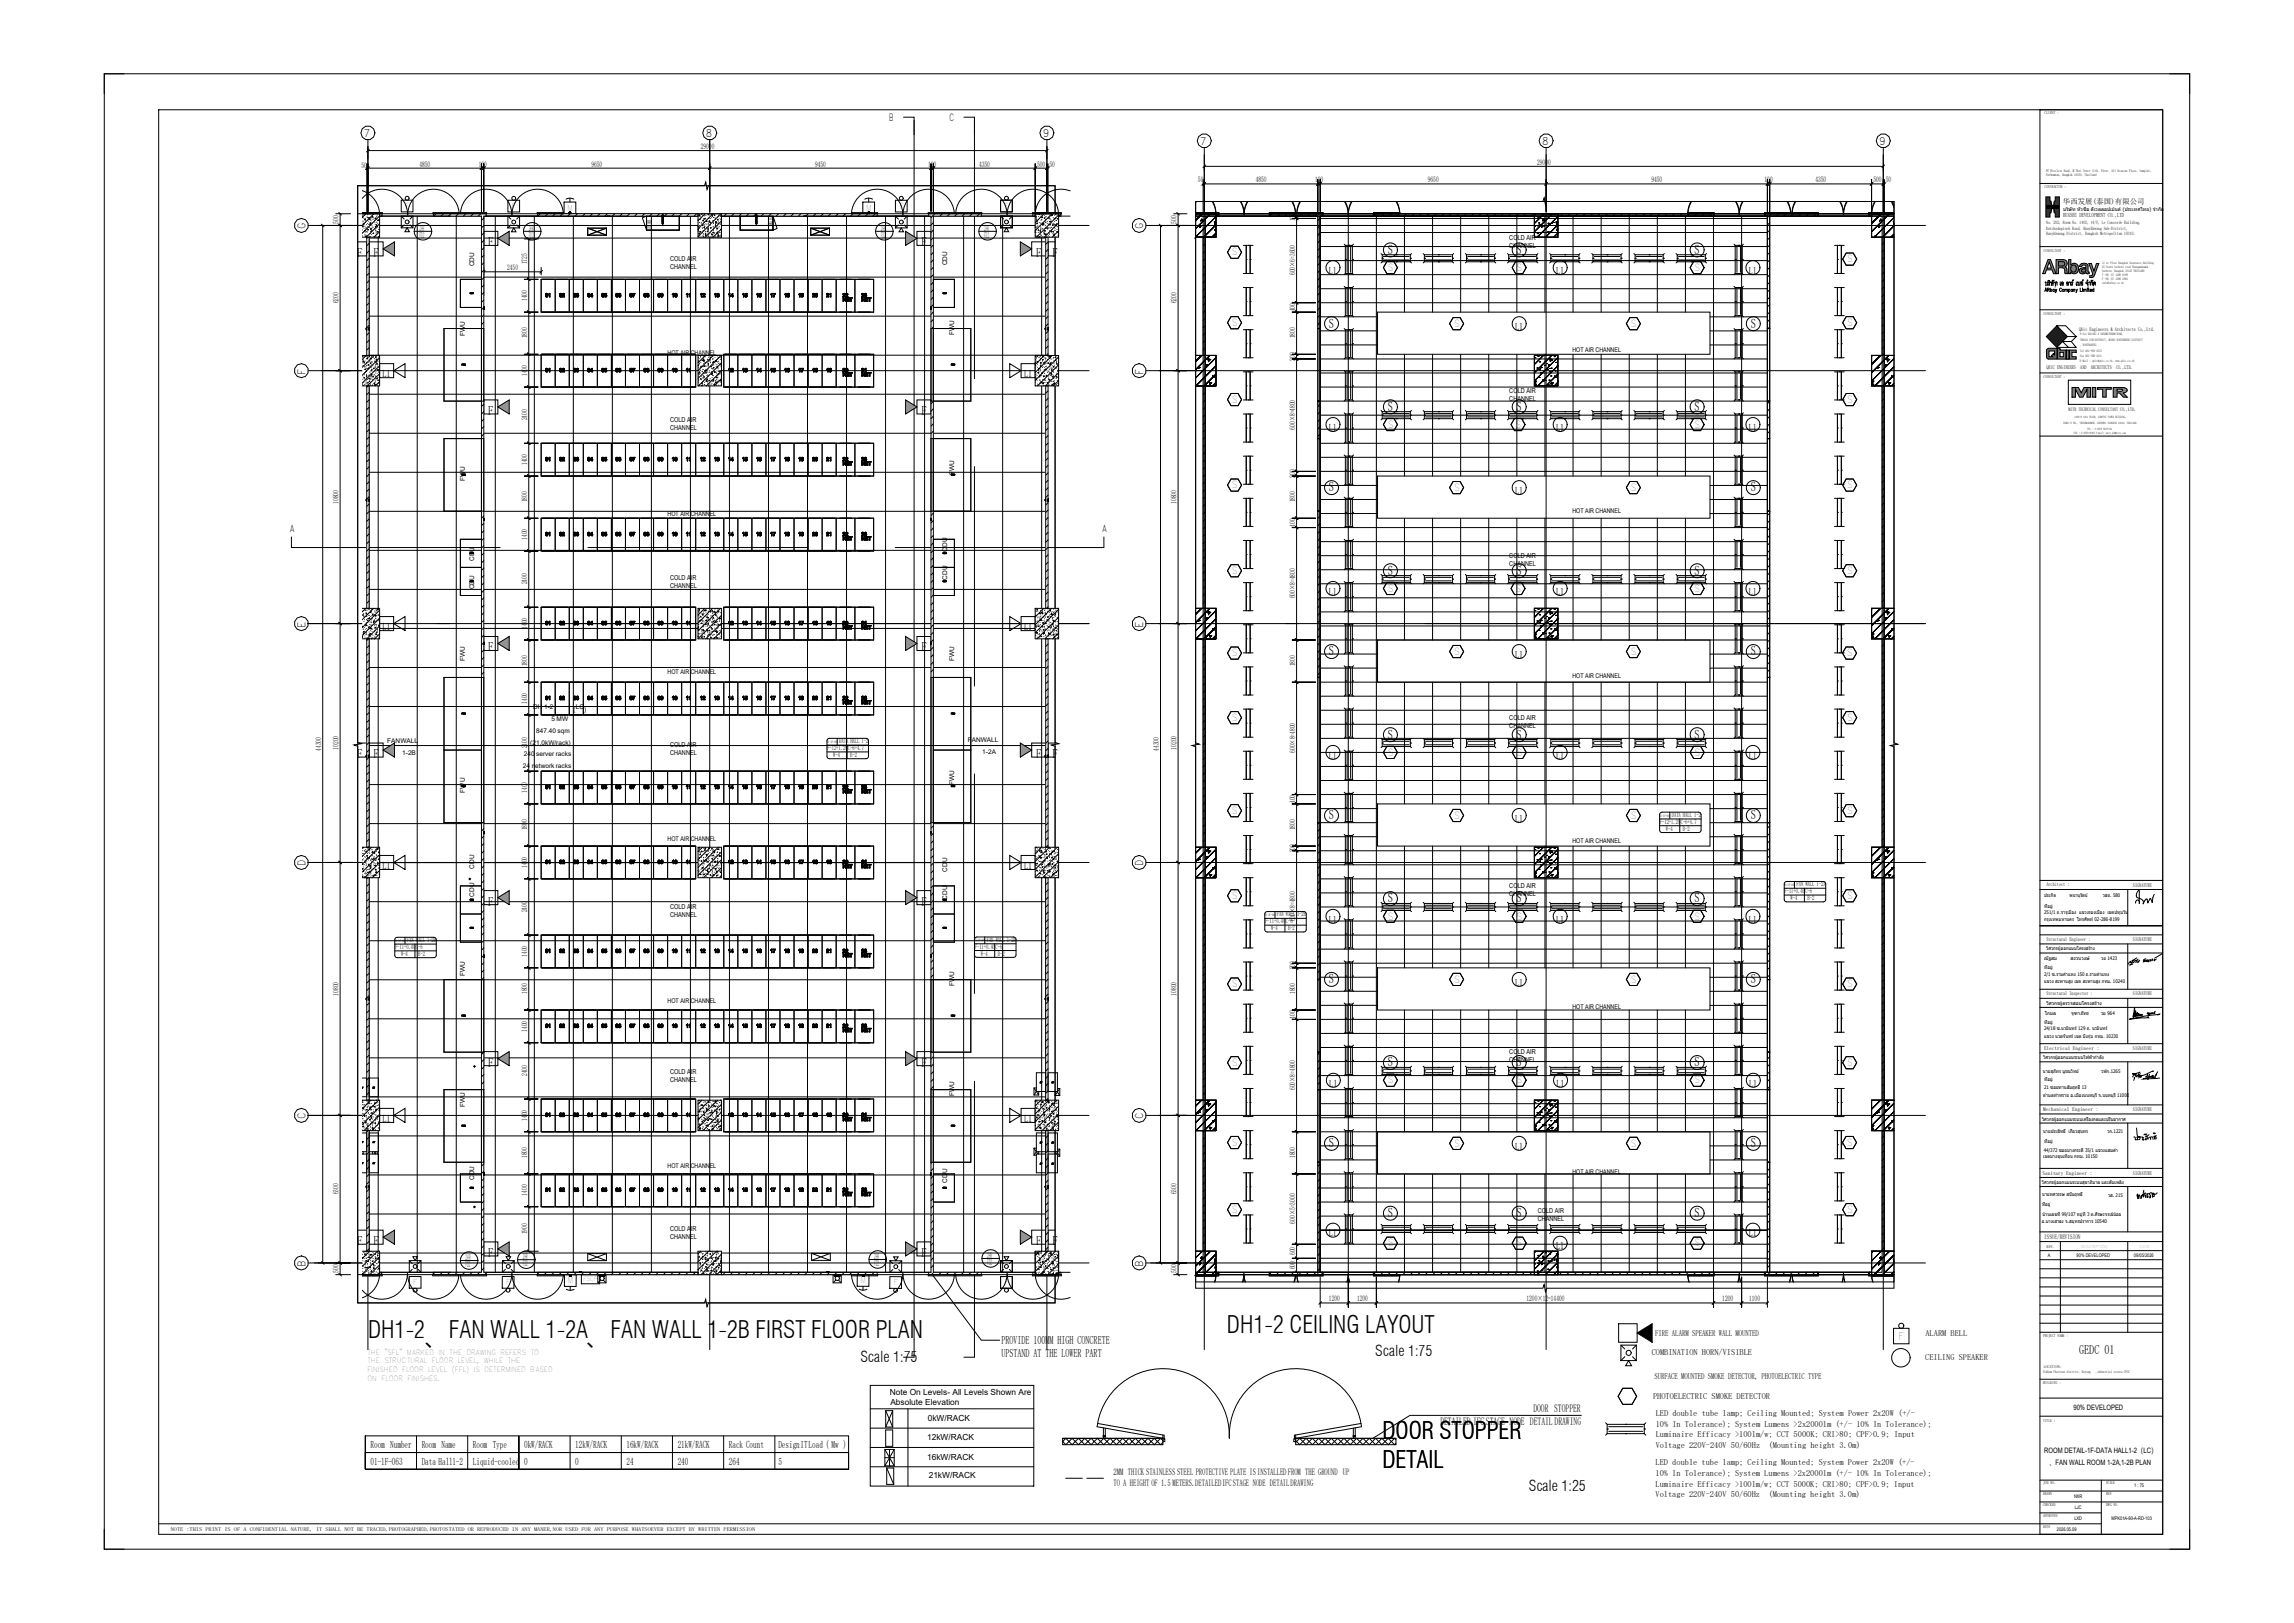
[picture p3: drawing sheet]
<svg xmlns="http://www.w3.org/2000/svg" width="1189mm" height="841mm" viewBox="0 0 1189 841" stroke-linecap="round" stroke-linejoin="round" font-family="sans-serif">
<defs><g id="words">
<g font-size="12.4">
<text x="191" y="693">DH1-2</text>
<text x="233" y="693">FAN WALL 1-2A</text>
<text x="316" y="693">FAN WALL 1-2B FIRST FLOOR PLAN</text>
<text x="636" y="691">DH1-2 CEILING LAYOUT</text>
<text x="220" y="697">、</text>
<text x="304" y="697">、</text>
<text x="716" y="746">DOOR STOPPER</text>
<text x="716" y="761">DETAIL</text>
</g>
<g font-size="7.7">
<text x="446" y="706">Scale 1:75</text>
<text x="713" y="703">Scale 1:75</text>
<text x="792" y="773">Scale 1:25</text>
</g>
<g font-size="6.7">
<text x="253" y="128">F</text>
<text x="478" y="128">F</text>
<text x="719" y="131">S</text>
<text x="786" y="131">S</text>
<text x="878" y="131">S</text>
<text x="185" y="133">F</text>
<text x="194" y="133">F</text>
<text x="537" y="133">F</text>
<text x="546" y="133">F</text>
<text x="689" y="170">S</text>
<text x="907" y="170">S</text>
<text x="253" y="215">F</text>
<text x="478" y="215">F</text>
<text x="719" y="213">S</text>
<text x="786" y="213">S</text>
<text x="878" y="213">S</text>
<text x="689" y="255">S</text>
<text x="907" y="255">S</text>
<text x="719" y="298">S</text>
<text x="786" y="298">S</text>
<text x="878" y="298">S</text>
<text x="253" y="338">F</text>
<text x="478" y="338">F</text>
<text x="689" y="340">S</text>
<text x="907" y="340">S</text>
<text x="719" y="383">S</text>
<text x="786" y="383">S</text>
<text x="878" y="383">S</text>
<text x="185" y="393">F</text>
<text x="194" y="393">F</text>
<text x="537" y="393">F</text>
<text x="546" y="393">F</text>
<text x="689" y="425">S</text>
<text x="907" y="425">S</text>
<text x="719" y="468">S</text>
<text x="786" y="468">S</text>
<text x="878" y="468">S</text>
<text x="253" y="469">F</text>
<text x="478" y="469">F</text>
<text x="689" y="509">S</text>
<text x="907" y="509">S</text>
<text x="253" y="553">F</text>
<text x="478" y="553">F</text>
<text x="719" y="553">S</text>
<text x="786" y="553">S</text>
<text x="878" y="553">S</text>
<text x="689" y="594">S</text>
<text x="907" y="594">S</text>
<text x="719" y="631">S</text>
<text x="786" y="631">S</text>
<text x="878" y="631">S</text>
<text x="185" y="645">F</text>
<text x="194" y="645">F</text>
<text x="537" y="645">F</text>
<text x="546" y="645">F</text>
<text x="253" y="651">F</text>
<text x="478" y="651">F</text>
</g>
<text font-size="6.6" x="1078" y="702">GEDC 01</text>
<g font-size="5.9">
<text x="519" y="696">PROVIDE 100MM HIGH CONCRETE</text>
<text x="519" y="703">UPSTAND AT THE LOWER PART</text>
</g>
<g font-size="5.6">
<text x="795" y="732">DOOR STOPPER</text>
<text x="747" y="738">DETAILED IFCSTAGE NODE DETAIL DRAWING</text>
</g>
<g font-size="5.5">
<text x="189" y="71">7</text>
<text x="366" y="71">8</text>
<text x="541" y="71">9</text>
<text x="622" y="75">7</text>
<text x="799" y="75">8</text>
<text x="974" y="75">9</text>
<text x="158" y="119" transform="rotate(-90 158 119)">G</text>
<text x="593" y="119" transform="rotate(-90 593 119)">G</text>
<text x="158" y="194" transform="rotate(-90 158 194)">F</text>
<text x="593" y="194" transform="rotate(-90 593 194)">F</text>
<text x="158" y="325" transform="rotate(-90 158 325)">E</text>
<text x="593" y="325" transform="rotate(-90 593 325)">E</text>
<text x="158" y="449" transform="rotate(-90 158 449)">D</text>
<text x="593" y="449" transform="rotate(-90 593 449)">D</text>
<text x="158" y="580" transform="rotate(-90 158 580)">C</text>
<text x="593" y="580" transform="rotate(-90 593 580)">C</text>
<text x="158" y="656" transform="rotate(-90 158 656)">B</text>
<text x="593" y="656" transform="rotate(-90 593 656)">B</text>
<text x="984" y="694">F</text>
</g>
<g font-size="5.3">
<text x="689" y="142">L1</text>
<text x="807" y="142">L1</text>
<text x="906" y="142">L1</text>
<text x="785" y="171">L1</text>
<text x="198" y="195">L1</text>
<text x="531" y="195">L1</text>
<text x="689" y="223">L1</text>
<text x="807" y="223">L1</text>
<text x="906" y="223">L1</text>
<text x="785" y="256">L1</text>
<text x="689" y="308">L1</text>
<text x="807" y="308">L1</text>
<text x="906" y="308">L1</text>
<text x="198" y="326">L1</text>
<text x="531" y="326">L1</text>
<text x="785" y="341">L1</text>
<text x="689" y="393">L1</text>
<text x="807" y="393">L1</text>
<text x="906" y="393">L1</text>
<text x="785" y="426">L1</text>
<text x="198" y="450">L1</text>
<text x="531" y="450">L1</text>
<text x="689" y="478">L1</text>
<text x="807" y="478">L1</text>
<text x="906" y="478">L1</text>
<text x="785" y="511">L1</text>
<text x="689" y="563">L1</text>
<text x="807" y="563">L1</text>
<text x="907" y="563">L1</text>
<text x="198" y="581">L1</text>
<text x="531" y="581">L1</text>
<text x="785" y="596">L1</text>
<text x="689" y="641">L1</text>
<text x="906" y="641">L1</text>
<text x="807" y="647">L1</text>
<text x="192" y="750">Room Number</text>
<text x="219" y="750">Room Name</text>
<text x="245" y="750">Room Type</text>
<text x="272" y="750">0kW/RACK</text>
<text x="298" y="750">12kW/RACK</text>
<text x="325" y="750">16kW/RACK</text>
<text x="351" y="750">21kW/RACK</text>
<text x="378" y="750">Rack Count</text>
<text x="403" y="750">DesignITLoad ( Mw )</text>
<text x="192" y="759">01-1F-063</text>
<text x="219" y="759">Data Hall1-2</text>
<text x="245" y="759">Liquid-cooled</text>
<text x="272" y="759">0</text>
<text x="298" y="759">0</text>
<text x="325" y="759">24</text>
<text x="351" y="759">240</text>
<text x="378" y="759">264</text>
<text x="403" y="759">5</text>
</g>
<g font-size="5.1">
<text x="461" y="63">B</text>
<text x="492" y="63">C</text>
<text x="150" y="276">A</text>
<text x="571" y="276">A</text>
</g>
<g font-size="5">
<text x="639" y="132">S</text>
<text x="957" y="136">S</text>
<text x="719" y="140">S</text>
<text x="786" y="140">S</text>
<text x="878" y="140">S</text>
<text x="639" y="169">S</text>
<text x="754" y="169">S</text>
<text x="845" y="169">S</text>
<text x="957" y="169">S</text>
<text x="639" y="209">S</text>
<text x="957" y="209">S</text>
<text x="719" y="222">S</text>
<text x="785" y="222">S</text>
<text x="878" y="222">S</text>
<text x="639" y="253">S</text>
<text x="754" y="254">S</text>
<text x="845" y="254">S</text>
<text x="957" y="253">S</text>
<text x="639" y="297">S</text>
<text x="957" y="297">S</text>
<text x="719" y="307">S</text>
<text x="785" y="307">S</text>
<text x="878" y="307">S</text>
<text x="639" y="340">S</text>
<text x="754" y="339">S</text>
<text x="845" y="339">S</text>
<text x="957" y="340">S</text>
<text x="639" y="374">S</text>
<text x="957" y="374">S</text>
<text x="719" y="392">S</text>
<text x="786" y="392">S</text>
<text x="878" y="392">S</text>
<text x="639" y="422">S</text>
<text x="754" y="424">S</text>
<text x="845" y="424">S</text>
<text x="957" y="422">S</text>
<text x="639" y="466">S</text>
<text x="957" y="466">S</text>
<text x="719" y="476">S</text>
<text x="786" y="476">S</text>
<text x="878" y="476">S</text>
<text x="754" y="509">S</text>
<text x="845" y="509">S</text>
<text x="639" y="512">S</text>
<text x="957" y="512">S</text>
<text x="639" y="552">S</text>
<text x="957" y="552">S</text>
<text x="719" y="561">S</text>
<text x="786" y="561">S</text>
<text x="878" y="561">S</text>
<text x="639" y="594">S</text>
<text x="957" y="594">S</text>
<text x="754" y="594">S</text>
<text x="845" y="594">S</text>
<text x="639" y="628">S</text>
<text x="957" y="628">S</text>
<text x="719" y="646">S</text>
<text x="786" y="646">S</text>
<text x="878" y="646">S</text>
</g>
<g font-size="4.8">
<text x="577" y="765">2MM THICK STAINLESS STEEL PROTECTIVE PLATE ISINSTALLEDFROM THE GROUND UP</text>
<text x="577" y="770">TO A HEIGHT OF 1.5 METERS.DETAILEDIFCSTAGE NODE DETAILDRAWING</text>
</g>
<g font-size="4.3">
<text x="858" y="692">FIRE ALARM SPEAKER WALL MOUNTED</text>
<text x="998" y="692">ALARM BELL</text>
<text x="856" y="702">COMBINATION HORN/VISIBLE</text>
<text x="998" y="705">CEILING SPEAKER</text>
<text x="857" y="715">SURFACE MOUNTED SMOKE DETECTOR, PHOTOELECTRIC TYPE</text>
<text x="461" y="723">Note On Levels- All Levels Shown Are</text>
<text x="857" y="725">PHOTOELECTRIC SMOKE DETECTOR</text>
<text x="461" y="728">Absolute Elevation</text>
<text x="481" y="736">0kW/RACK</text>
<text x="858" y="734">LED double tube lamp; Ceiling Mounted; System Power 2x20W (+/-</text>
<text x="858" y="739">10% In Tolerance); System Lumens &gt;2x2000lm (+/- 10% In Tolerance);</text>
<text x="481" y="746">12kW/RACK</text>
<text x="858" y="745">Luminaire Efficacy &gt;100lm/w; CCT 5000K; CRI&gt;80; CPF&gt;0.9; Input</text>
<text x="858" y="750">Voltage 220V-240V 50/60Hz</text>
<text x="917" y="750">(Mounting height 3.0m)</text>
<text x="481" y="756">16kW/RACK</text>
<text x="858" y="759">LED double tube lamp; Ceiling Mounted; System Power 2x20W (+/-</text>
<text x="481" y="766">21kW/RACK</text>
<text x="858" y="765">10% In Tolerance); System Lumens &gt;2x2000lm (+/- 10% In Tolerance);</text>
<text x="858" y="770">Luminaire Efficacy &gt;100lm/w; CCT 5000K; CRI&gt;80; CPF&gt;0.9; Input</text>
<text x="858" y="776">Voltage 220V-240V 50/60Hz</text>
<text x="917" y="776">(Mounting height 3.0m)</text>
</g>
<g font-size="4.2">
<text x="210" y="108">F</text>
<text x="265" y="108">F</text>
<text x="294" y="109">M</text>
<text x="449" y="109">M</text>
<text x="466" y="108">F</text>
<text x="521" y="108">F</text>
<text x="214" y="666">F</text>
<text x="262" y="666" transform="rotate(1 262 666)">F</text>
<text x="294" y="665" transform="rotate(1 294 665)">M</text>
<text x="446" y="665" transform="rotate(1 446 665)">M</text>
<text x="463" y="666" transform="rotate(1 463 666)">F</text>
<text x="521" y="666">F</text>
</g>
<g font-size="4">
<text x="363" y="77">29000</text>
<text x="187" y="87">50</text>
<text x="217" y="86">4850</text>
<text x="248" y="86">100</text>
<text x="307" y="86">9650</text>
<text x="422" y="86">9450</text>
<text x="481" y="86">100</text>
<text x="507" y="86">4350</text>
<text x="538" y="86">500</text>
<text x="544" y="86">50</text>
<text x="797" y="85">29000</text>
<text x="621" y="94">50</text>
<text x="651" y="94">4850</text>
<text x="682" y="94">100</text>
<text x="740" y="94">9650</text>
<text x="856" y="94">9450</text>
<text x="915" y="94">100</text>
<text x="941" y="94">4350</text>
<text x="971" y="94">500</text>
<text x="977" y="94">50</text>
<text x="175" y="116" transform="rotate(-90 175 116)">500</text>
<text x="610" y="116" transform="rotate(-90 610 116)">500</text>
<text x="671" y="115" transform="rotate(-90 671 115)">100</text>
<text x="273" y="137" transform="rotate(-90 273 137)">1725</text>
<text x="263" y="140">2450</text>
<text x="671" y="143" transform="rotate(-90 671 143)">600×6=3600</text>
<text x="273" y="156" transform="rotate(-90 273 156)">1400</text>
<text x="175" y="157" transform="rotate(-90 175 157)">6200</text>
<text x="610" y="157" transform="rotate(-90 610 157)">6200</text>
<text x="671" y="161" transform="rotate(-90 671 161)">400</text>
<text x="273" y="175" transform="rotate(-90 273 175)">1800</text>
<text x="671" y="175" transform="rotate(-90 671 175)">1800</text>
<text x="671" y="187" transform="rotate(-90 671 187)">200</text>
<text x="273" y="195" transform="rotate(-90 273 195)">1400</text>
<text x="273" y="218" transform="rotate(-90 273 218)">2400</text>
<text x="671" y="223" transform="rotate(-90 671 223)">600×8=4800</text>
<text x="273" y="241" transform="rotate(-90 273 241)">1400</text>
<text x="671" y="248" transform="rotate(-90 671 248)">200</text>
<text x="175" y="261" transform="rotate(-90 175 261)">10800</text>
<text x="273" y="260" transform="rotate(-90 273 260)">1800</text>
<text x="610" y="261" transform="rotate(-90 610 261)">10800</text>
<text x="671" y="260" transform="rotate(-90 671 260)">1800</text>
<text x="671" y="273" transform="rotate(-90 671 273)">400</text>
<text x="273" y="280" transform="rotate(-90 273 280)">1400</text>
<text x="273" y="303" transform="rotate(-90 273 303)">2400</text>
<text x="671" y="310" transform="rotate(-90 671 310)">600×8=4800</text>
<text x="273" y="326" transform="rotate(-90 273 326)">1400</text>
<text x="273" y="345" transform="rotate(-90 273 345)">1800</text>
<text x="671" y="345" transform="rotate(-90 671 345)">1800</text>
<text x="273" y="365" transform="rotate(-90 273 365)">1400</text>
<text x="166" y="389" transform="rotate(-90 166 389)">44300</text>
<text x="175" y="388" transform="rotate(-90 175 388)">10200</text>
<text x="273" y="388" transform="rotate(-90 273 388)">2400</text>
<text x="601" y="389" transform="rotate(-90 601 389)">44300</text>
<text x="610" y="388" transform="rotate(-90 610 388)">10200</text>
<text x="671" y="390" transform="rotate(-90 671 390)">600×8=4800</text>
<text x="273" y="411" transform="rotate(-90 273 411)">1400</text>
<text x="671" y="416" transform="rotate(-90 671 416)">400</text>
<text x="273" y="430" transform="rotate(-90 273 430)">1800</text>
<text x="671" y="430" transform="rotate(-90 671 430)">1800</text>
<text x="671" y="442" transform="rotate(-90 671 442)">200</text>
<text x="273" y="450" transform="rotate(-90 273 450)">1400</text>
<text x="273" y="473" transform="rotate(-90 273 473)">2400</text>
<text x="671" y="477" transform="rotate(-90 671 477)">600×8=4800</text>
<text x="273" y="496" transform="rotate(-90 273 496)">1400</text>
<text x="671" y="502" transform="rotate(-90 671 502)">200</text>
<text x="175" y="516" transform="rotate(-90 175 516)">10800</text>
<text x="273" y="515" transform="rotate(-90 273 515)">1800</text>
<text x="610" y="516" transform="rotate(-90 610 516)">10800</text>
<text x="671" y="515" transform="rotate(-90 671 515)">1800</text>
<text x="671" y="528" transform="rotate(-90 671 528)">400</text>
<text x="273" y="535" transform="rotate(-90 273 535)">1400</text>
<text x="273" y="558" transform="rotate(-90 273 558)">2400</text>
<text x="671" y="565" transform="rotate(-90 671 565)">600×8=4800</text>
<text x="273" y="581" transform="rotate(-90 273 581)">1400</text>
<text x="273" y="600" transform="rotate(-90 273 600)">1800</text>
<text x="671" y="600" transform="rotate(-90 671 600)">1800</text>
<text x="175" y="619" transform="rotate(-90 175 619)">6300</text>
<text x="273" y="620" transform="rotate(-90 273 620)">1400</text>
<text x="610" y="619" transform="rotate(-90 610 619)">6300</text>
<text x="671" y="634" transform="rotate(-90 671 634)">600×5=3000</text>
<text x="273" y="640" transform="rotate(-90 273 640)">1900</text>
<text x="671" y="650" transform="rotate(-90 671 650)">600</text>
<text x="175" y="660" transform="rotate(-90 175 660)">500</text>
<text x="610" y="660" transform="rotate(-90 610 660)">500</text>
<text x="671" y="658" transform="rotate(-90 671 658)">600</text>
<text x="689" y="674">1200</text>
<text x="703" y="674">1200</text>
<text x="791" y="674">1200×12=14400</text>
<text x="893" y="674">1200</text>
<text x="907" y="674">1100</text>
</g>
<g font-size="3.9">
<text x="1069" y="106">华西发展(泰国)有限公司</text>
<text x="217" y="119">2HR</text>
<text x="274" y="119">2HR</text>
<text x="457" y="119">2HR</text>
<text x="510" y="119">2HR</text>
<text x="217" y="123">FD2</text>
<text x="274" y="123">FD2</text>
<text x="457" y="123">FD2</text>
<text x="510" y="123">FD2</text>
<text x="241" y="653">2HR</text>
<text x="271" y="652">2HR</text>
<text x="453" y="652">2HR</text>
<text x="512" y="652">2HR</text>
<text x="241" y="656">FD2</text>
<text x="271" y="656">FD2</text>
<text x="453" y="656">FD2</text>
<text x="512" y="655">FD2</text>
<text x="1075" y="730">90% DEVELOPED</text>
<text x="1060" y="753">ROOM DETAIL-1F-DATA HALL1-2（LC）</text>
<text x="1062" y="759">、FAN WALL ROOM 1-2A,1-2B PLAN</text>
</g>
<g font-size="3.7">
<text x="190" y="702">THE &quot;SFL&quot; MARKED IN THE DRAWING REFERS TO</text>
<text x="190" y="706">THE STRUCTURAL FLOOR LEVEL, WHILE THE</text>
<text x="190" y="711">FINISHED FLOOR LEVEL (FFL) IS DETERMINED BASED</text>
<text x="190" y="716">ON FLOOR FINISHES.</text>
</g>
<g font-size="3.5">
<text x="782" y="125">COLD AIR</text>
<text x="782" y="129">CHANNEL</text>
<text x="347" y="135">COLD AIR</text>
<text x="347" y="139">CHANNEL</text>
<text x="782" y="204">COLD AIR</text>
<text x="782" y="208">CHANNEL</text>
<text x="347" y="219">COLD AIR</text>
<text x="347" y="223">CHANNEL</text>
<text x="782" y="289">COLD AIR</text>
<text x="782" y="293">CHANNEL</text>
<text x="347" y="300">COLD AIR</text>
<text x="347" y="305">CHANNEL</text>
<text x="782" y="373">COLD AIR</text>
<text x="782" y="377">CHANNEL</text>
<text x="347" y="387">COLD AIR</text>
<text x="347" y="391">CHANNEL</text>
<text x="782" y="460">COLD AIR</text>
<text x="782" y="464">CHANNEL</text>
<text x="347" y="471">COLD AIR</text>
<text x="347" y="475">CHANNEL</text>
<text x="782" y="546">COLD AIR</text>
<text x="782" y="550">CHANNEL</text>
<text x="347" y="557">COLD AIR</text>
<text x="347" y="561">CHANNEL</text>
<text x="797" y="628">COLD AIR</text>
<text x="797" y="633">CHANNEL</text>
<text x="347" y="638">COLD AIR</text>
<text x="347" y="642">CHANNEL</text>
</g>
<g font-size="3.4">
<text x="491" y="137" transform="rotate(-90 491 137)">CDU</text>
<text x="246" y="138" transform="rotate(-90 246 138)">CDU</text>
<text x="495" y="174" transform="rotate(-90 495 174)">FWU</text>
<text x="241" y="174" transform="rotate(-90 241 174)">FWU</text>
<text x="346" y="184">HOT AIR CHANNEL</text>
<text x="815" y="183">HOT AIR CHANNEL</text>
<text x="241" y="249" transform="rotate(-90 241 249)">FWU</text>
<text x="495" y="246" transform="rotate(-90 495 246)">FWU</text>
<text x="346" y="267">HOT AIR CHANNEL</text>
<text x="815" y="266">HOT AIR CHANNEL</text>
<text x="491" y="286" transform="rotate(-90 491 286)">CDU</text>
<text x="246" y="291" transform="rotate(-90 246 291)">CDU</text>
<text x="246" y="305" transform="rotate(-90 246 305)">CDU</text>
<text x="491" y="300" transform="rotate(-90 491 300)">CDU</text>
<text x="241" y="342" transform="rotate(-90 241 342)">FWU</text>
<text x="495" y="342" transform="rotate(-90 495 342)">FWU</text>
<text x="346" y="349">HOT AIR CHANNEL</text>
<text x="815" y="351">HOT AIR CHANNEL</text>
<text x="276" y="368">DH</text>
<text x="282" y="368">1-2</text>
<text x="295" y="369">（</text>
<text x="298" y="368">LC</text>
<text x="303" y="369">）</text>
<text x="286" y="374">5 MW</text>
<text x="278" y="380">847.40 sqm</text>
<text x="201" y="385">FANWALL</text>
<text x="275" y="386">(21.0kW/rack)</text>
<text x="429" y="389">F-12+1.20</text>
<text x="435" y="385">DATA</text>
<text x="440" y="389">C-6+4.7</text>
<text x="441" y="385">HALL 1-2</text>
<text x="502" y="384">FANWALL</text>
<text x="208" y="391">1-2B</text>
<text x="271" y="392">240</text>
<text x="278" y="392">server racks</text>
<text x="432" y="392">W-4</text>
<text x="441" y="392">B-2</text>
<text x="509" y="391">1-2A</text>
<text x="271" y="398">24</text>
<text x="276" y="398">network racks</text>
<text x="495" y="407" transform="rotate(-90 495 407)">FWU</text>
<text x="241" y="411" transform="rotate(-90 241 411)">FWU</text>
<text x="867" y="423">DATA HALL 1-2</text>
<text x="860" y="427">F-12+1.20</text>
<text x="863" y="430">W-4</text>
<text x="871" y="427">C-6+4.7</text>
<text x="872" y="430">B-2</text>
<text x="346" y="436">HOT AIR CHANNEL</text>
<text x="815" y="437">HOT AIR CHANNEL</text>
<text x="246" y="450" transform="rotate(-90 246 450)">CDU</text>
<text x="491" y="452" transform="rotate(-90 491 452)">CDU</text>
<text x="931" y="459">FAN WALL 1-2A</text>
<text x="246" y="465" transform="rotate(-90 246 465)">CDU</text>
<text x="491" y="466" transform="rotate(-90 491 466)">CDU</text>
<text x="925" y="463">F-11+0.40</text>
<text x="928" y="466">W-4</text>
<text x="936" y="463">C-6</text>
<text x="937" y="466">B-2</text>
<text x="656" y="478">F-11+0.40</text>
<text x="662" y="475">FAN WALL</text>
<text x="666" y="478">C-6</text>
<text x="672" y="475">1-2B</text>
<text x="659" y="482">W-4</text>
<text x="668" y="482">B-2</text>
<text x="205" y="492">F-11+0.40</text>
<text x="211" y="488">FAN WALL 1-2B</text>
<text x="216" y="492">C-6</text>
<text x="505" y="492">F-11+0.40</text>
<text x="511" y="488">FAN WALL 1-2A</text>
<text x="516" y="492">C-6</text>
<text x="208" y="495">W-4</text>
<text x="217" y="495">B-2</text>
<text x="508" y="495">W-4</text>
<text x="517" y="495">B-2</text>
<text x="241" y="506" transform="rotate(-90 241 506)">FWU</text>
<text x="495" y="511" transform="rotate(-90 495 511)">FWU</text>
<text x="346" y="520">HOT AIR CHANNEL</text>
<text x="815" y="523">HOT AIR CHANNEL</text>
<text x="495" y="568" transform="rotate(-90 495 568)">FWU</text>
<text x="241" y="574" transform="rotate(-90 241 574)">FWU</text>
<text x="346" y="605">HOT AIR CHANNEL</text>
<text x="246" y="611" transform="rotate(-90 246 611)">CDU</text>
<text x="815" y="608">HOT AIR CHANNEL</text>
<text x="491" y="613" transform="rotate(-90 491 613)">CDU</text>
<text x="1060" y="642">ISSUE/REVISION</text>
</g>
<text font-size="3.2" x="302" y="664">FSCP</text>
<g font-size="3.1">
<text x="398" y="113" transform="rotate(90 398 113)">CUSTOMER</text>
<text x="1069" y="112">HUASHI DEVELOPMENT CO.,LTD</text>
<text x="338" y="119" transform="rotate(-90 338 119)">CUSTOMER</text>
</g>
<g font-size="2.7">
<text x="1078" y="171">Qbic Engineers &amp; Architects Co.,Ltd.</text>
<text x="1061" y="191">QBIC ENGINEERS</text>
<text x="1078" y="191">AND</text>
<text x="1084" y="191">ARCHITECTS</text>
<text x="1097" y="191">CO.,LTD.</text>
<text x="1061" y="459">Architect :</text>
<text x="1106" y="460">SIGNATURE</text>
<text x="1061" y="487">Structural Engineer :</text>
<text x="1106" y="488">SIGNATURE</text>
<text x="1061" y="516">Structural Inspector :</text>
<text x="1106" y="516">SIGNATURE</text>
<text x="1059" y="544">Electrical Engineer :</text>
<text x="1106" y="544">SIGNATURE</text>
<text x="1059" y="576">Mechanical Engineer :</text>
<text x="1106" y="576">SIGNATURE</text>
<text x="1059" y="609">Sanitary Engineer :</text>
<text x="1106" y="609">SIGNATURE</text>
<text x="88" y="793">NOTE :THIS PRINT IS OF A CONFIDENTIAL NATURE, IT SHALL NOT BE TRACED,PHOTOGRAPHED,PHOTOSTATED OR REPRODUCED IN ANY MANER,NOR USED FOR ANY PURPOSE WHATSOEVER EXCEPT BY WRITTEN PERMISSION</text>
</g>
<g font-size="2.6">
<text x="1069" y="109">บริ</text>
<text x="1072" y="109">ษัท หัวซื</text>
<text x="1081" y="109">อ ดี</text>
<text x="1085" y="109">เวลลอปเม้นต์(ประเทศไทย) จำกัด</text>
<text x="1072" y="213">MITR TECHNICAL CONSULTANT CO.,LTD.</text>
<text x="1059" y="465">ประกิ</text>
<text x="1064" y="465">ต</text>
<text x="1073" y="465">พนานุรัตน์</text>
<text x="1090" y="465">วสถ. 580</text>
<text x="1060" y="470">ที</text>
<text x="1060" y="474">251/1 ถ.จารุเมื</text>
<text x="1061" y="470">่อยู่</text>
<text x="1074" y="474">อง แขวงรองเมื</text>
<text x="1088" y="474">อง เขตปทุมวัน</text>
<text x="1060" y="477">กรุงเทพมหานคร โทรศัพท์02-286-8199</text>
<text x="1060" y="497">ณัฐสม</text>
<text x="1061" y="492">วิ</text>
<text x="1062" y="492">ศวกรผู้ออกแบบโครงสร้าง</text>
<text x="1073" y="497">สงวนวงษ์</text>
<text x="1089" y="497">วย 1423</text>
<text x="1060" y="502">ที</text>
<text x="1061" y="502">่อยู่</text>
<text x="1060" y="506">2/1 ซ.รามคำแหง 150 ถ.รามคำแหง</text>
<text x="1060" y="509">แขวง สะพานสูง เขต สะพานสูง กทม. 10240</text>
<text x="1061" y="521">วิ</text>
<text x="1062" y="521">ศวกรผู้ตรวจสอบโครงสร้าง</text>
<text x="1060" y="526">โกมล</text>
<text x="1074" y="526">จุฑาภัทร</text>
<text x="1089" y="526">วย 964</text>
<text x="1060" y="534">24/18 ซ.นวมิ</text>
<text x="1060" y="531">ที</text>
<text x="1061" y="531">่อยู่</text>
<text x="1072" y="534">นทร์129 ถ. นวมิ</text>
<text x="1088" y="534">นทร์</text>
<text x="1060" y="538">แขวง นวลจันทร์ เขต บึ</text>
<text x="1081" y="538">งกุ่ม กทม. 10230</text>
<text x="1059" y="549">วิ</text>
<text x="1060" y="549">ศวกรผู้ออกแบบระบบไฟฟ้ากำลัง</text>
<text x="1059" y="556">นายสุภัทร บูรณวิ</text>
<text x="1075" y="556">ทย์</text>
<text x="1089" y="556">วฟก.1265</text>
<text x="1060" y="560">ที</text>
<text x="1061" y="560">่อยู่</text>
<text x="1059" y="569">ตำบลท่าทราย อ.เมื</text>
<text x="1060" y="564">21 ซอยทานสัมฤทธิ</text>
<text x="1077" y="569">องนนทบุรีจ.นนทบุรี11000</text>
<text x="1078" y="564">์13</text>
<text x="1058" y="581">วิ</text>
<text x="1060" y="581">ศวกรผู้ออกแบบระบบเครื</text>
<text x="1082" y="581">่องกลและปรับอากาศ</text>
<text x="1059" y="587">นายประสิ ์ เกี</text>
<text x="1068" y="587">ทธิ</text>
<text x="1074" y="587">้ยวสุนทร</text>
<text x="1092" y="587">วก.1221</text>
<text x="1060" y="592">ที</text>
<text x="1061" y="592">่อยู่</text>
<text x="1059" y="597">44/372 ซอยบางกระดี35/1 แขวงแสมดำ</text>
<text x="1080" y="597">่</text>
<text x="1059" y="600">เขตบางขุนเที</text>
<text x="1072" y="600">ยน กทม. 10150</text>
<text x="1058" y="613">วิ</text>
<text x="1059" y="613">ศวกรผู้ออกแบบระบบสุขาภิ</text>
<text x="1085" y="613">บาล และดับเพลิ</text>
<text x="1100" y="613">ง</text>
<text x="1059" y="620">นายทศวรรษ สนั่นฤทธิ</text>
<text x="1079" y="620">์</text>
<text x="1093" y="620">วส. 215</text>
<text x="1058" y="625">ที</text>
<text x="1060" y="625">่อยู่</text>
<text x="1058" y="634">อ.บางเสาธง จ.สมุทรปราการ 10540</text>
<text x="1059" y="630">บ้านเลขที</text>
<text x="1068" y="630">่99/107 หมู่ที3 ต.ศี</text>
<text x="1081" y="630">่</text>
<text x="1087" y="630">รษะจรเข้น้อย</text>
<text x="1061" y="651">A</text>
<text x="1076" y="651">90% DEVELOPED</text>
<text x="1106" y="651">09/05/2026</text>
<text x="1106" y="771">1 : 75</text>
<text x="1075" y="776">NXR</text>
<text x="1075" y="782">LJC</text>
<text x="1075" y="788">LXD</text>
<text x="1094" y="788">MPK01A-90-A-RD-103</text>
<text x="1066" y="793">2026.05.09</text>
</g>
<g font-size="2.4">
<text x="1061" y="116">No. 202, Room No. 1403, 14/F, Le Concorde Building,</text>
<text x="1061" y="119">Ratchadapisek Road, Huaykhwang Sub-District,</text>
<text x="1061" y="122">Huaykhwang District, Bangkok Metropolitan 10310.</text>
</g>
<g font-size="2.1">
<text x="1060" y="59">CLIENT :</text>
<text x="1060" y="97">CONTRACTOR :</text>
<text x="1059" y="130">CONSULTANT :</text>
<text x="1059" y="163">CONSULTANT :</text>
<text x="1059" y="196">CONSULTANT :</text>
<text x="1061" y="647">REV.</text>
<text x="1059" y="693">PROJECT NAME :</text>
<text x="1059" y="709">LOCATION:</text>
<text x="1059" y="717">BUILDING :</text>
<text x="1059" y="737">TITLE :</text>
<text x="1059" y="769">JOB NO.</text>
<text x="1092" y="769">SCALE</text>
<text x="1059" y="775">DRAWN</text>
<text x="1092" y="775">REF.</text>
<text x="1059" y="780">CHECKED</text>
<text x="1092" y="780">DWG.NO.</text>
<text x="1059" y="792">DATE</text>
<text x="1059" y="786">APPROVED</text>
</g>
<g font-size="1.9">
<text x="1060" y="89">87 Wireless Road, M Thai Tower 11th. Floor, All Seasons Place, Lumpini,</text>
<text x="1060" y="91">Pathumwan, Bangkok 10330, Thailand</text>
<text x="1059" y="711">Nikhom Phattana district, Rayong</text>
<text x="1086" y="711">,industrial estate,CPGC</text>
</g>
<g font-size="1.8">
<text x="1090" y="137">31 st Floor Bangkok Insurance Building</text>
<text x="1090" y="139">25 South Sathorn road Thungmahamek</text>
<text x="1090" y="141">Sathorn</text>
<text x="1090" y="143">T +66 (0) 2286 8199</text>
<text x="1096" y="141">Bangkok 10120 THAILAND</text>
<text x="1090" y="145">F +66 (0) 2286 2863</text>
<text x="1090" y="147">info@arbay.co.th</text>
<text x="1078" y="174">8 Soi KALONG 4 SANAMBINNAM ROAD,</text>
<text x="1078" y="177">THASAI SUB-DISTRICT, MUANG NONTHABURI DISTRICT</text>
<text x="1078" y="179">, NONTHABURI.</text>
<text x="1078" y="182">Tel 662-950-4374</text>
<text x="1078" y="185">Fax 662-580-3231</text>
<text x="1078" y="188">E-Mail : qbic@qbic.co.th, www.qbic.co.th</text>
<text x="429" y="385">01-1F-063</text>
<text x="860" y="423">01-1F-063</text>
<text x="925" y="459">01-1F-062</text>
<text x="656" y="475">01-1F-063</text>
<text x="205" y="488">01-1F-063</text>
<text x="505" y="488">01-1F-062</text>
</g>
<g font-size="1.6">
<text x="1070" y="220">RAMA IV RD., THUNGMAHAMEK, SATHORN, BANGKOK 10120, THAILAND</text>
<text x="1075" y="217">1168/8 12th FLOOR, LUMPINI TOWER BUILDING,</text>
<text x="1075" y="225">FAX : 0-2679-9085 E-mail: mitr_dd@mitr.com</text>
<text x="1082" y="223">TEL : 0-2679-9079-84</text>
</g>
</g></defs>
<path d="M849 691l7-5v10z" fill="#000"/>
<g fill="#959595">
<path d="M258 465l6-4v8z"/>
<path d="M258 124l6-4v7z"/>
<path d="M258 647l6-3v7z"/>
<path d="M469 461l6 4-6 4z"/>
<path d="M469 120l6 4-6 3z"/>
<path d="M469 644l6 3-6 4z"/>
<path d="M258 549l6-4v7z"/>
<path d="M469 545l6 4-6 3z"/>
<path d="M258 211l6-4v8z"/>
<path d="M469 207l6 4-6 4z"/>
<path d="M258 333l6-3v7z"/>
<path d="M199 129l5-4v8z"/>
<path d="M199 389l5-4v7z"/>
<path d="M199 641l5-4v8z"/>
<path d="M469 330l6 3-6 4z"/>
<path d="M529 125l6 4-6 4z"/>
<path d="M529 385l6 4-6 3z"/>
<path d="M529 637l6 4-6 4z"/>
</g>
<g fill="none" stroke="#000" stroke-width=".52">
<path d="M191 73v626M191 78h352M191 77l-1 2M368 73v626M468 61h6v9M474 62v61M500 61h5v9M505 62v134M543 73v626M543 77l-1 2M624 77v622M801 77v622"/>
<path d="M976 77v622M185 96h362v579h-362zM185 96h180l1-2v4l1-2h180v289h2l-4 1 2 1v288h-180l-1 2v-4l-1 2h-180v-288l-2-1 4-1h-2zM190 87h353M190 85v25M191 85v25v-25M191 86l-2 2M191 86l-1 2M250 85v25v-25M250 86l-1 2M251 85v25v-25M251 86l-1 2"/>
<path d="M368 85v25v-25M369 86l-2 2M483 85v25v-25M483 86l-1 2M484 85v25v-25M484 86l-1 2M537 85v25v-25M537 86l-1 2M543 85v25v-25M543 85v25M543 86l-1 2M544 86l-1 2"/>
<path d="M624 95h353M624 93v17M624 93v17v-17M624 86h352M624 95l-1 1M625 95l-1 1M625 86l-1 1M683 93v17v-17M684 95l-2 1M684 93v17v-17M685 95l-1 1M801 93v17v-17"/>
<path d="M802 95l-1 1M916 93v17v-17M917 95l-2 1M917 93v17v-17M918 95l-1 1M970 93v17v-17M971 95l-2 1M976 93v17v-17M977 93v17M977 95l-2 1M977 86l-2 1M977 95l-1 1"/>
<path d="M160 117h404M167 116l1 2M167 117v537M174 117h8h-8M174 111h8M176 116l1 2M176 110l1 1M176 111v549M185 111h362M191 112h351v547h-351zM196 112v547M208 104h6v6h-6z"/>
<path d="M208 112h6v6h-6zM208 112l1 1M209 117l-1 1M211 118l1 2h-2zM213 117l1 1M214 112l-1 1M215 120h9M216 112v547M236 112v547M251 120h7v7h-7zM257 112v547M263 104h6v6h-6z"/>
<path d="M263 112h6v6h-6zM263 112l2 2M265 117l-2 1M266 118l1 2h-2zM268 117l1 1M269 112l-1 2M271 120h9M277 112v547M292 105h6v6h-6zM293 103h2h2M295 103v2M297 112v547"/>
<path d="M317 112v547M335 112l-2 1 2 6h17v-7h-17v7M338 112v547M358 112v547M378 112v547M398 112v547M401 112v7h-17v-7h17l2 6-2 1M419 112v547M439 112v547M447 105h6v6h-6zM448 103h2h2M450 103v2"/>
<path d="M454 120h9M459 112v547M464 104h6v6h-6zM464 112h6v6h-6zM464 112l2 2M466 117l-2 1M467 118l1 2h-2zM469 117l1 1M469 120l6 4-6 3zM470 112l-1 2M475 120h8v7h-8zM479 112v547"/>
<path d="M483 112h-232v41M499 112v547M507 120h9M519 104h6v6h-6zM519 112h6v6h-6zM519 112l1 1M520 112v547M520 117l-1 1M522 118l1 2h-3zM523 117l2 1M525 112l-2 1M540 112v547"/>
<path d="M594 117h404M601 116l1 2M602 117v537M608 117h7h-7M608 111h7M610 116l1 2M610 110l1 1M611 111v549M620 112h4v547h-4M620 111h362M620 118l7-7zM620 114l3-3z"/>
<path d="M620 111h10v12M620 104h180v-2l1 4 1-2h180v281l2 1h-4l2 1v281h-180l-1 1-1-3v2h-180v-281l-2-1h4l-2-1zM620 104h362v560h-362zM622 117h1l-1 1v-1h1l-1 1v-1h1l-1 1 1-1h-1v1zM623 114h.1M629 104l1 6M629 115h1h-1l1 1v-1v1l-1-1h1h-1l1 1v-1v1zM630 119h.1M630 117l-6 6zM631 111h27v1h-27zM632 111v-1h-12h10v1h-10h12l-1 1M643 104l2 7 1-7"/>
<path d="M658 111v-1h14v1h-14v1M670 113h12h-12M670 112h12M670 104l2 6M671 113l2 1M671 111l2 2M672 112v547M674 104l-2 6M684 113h232M685 111h27v1h-27zM686 111v-1h-14v1h13h1l-1 1M697 104l2 7 1-7"/>
<path d="M699 112v547M712 111v-1h14v1h-14v1M713 112v547M724 104l2 6M728 112v50M743 112v50M757 112v50M772 112v50M786 112v50M795 111h12v12h-12zM795 117h.1M796 111h-1"/>
<path d="M797 117h.1M797 113h.1M798 116h.1M799 117h1l-1 1zM800 113h.1M800 114h1h-1zM800 117h.1M800 111l-5 5M801 112v50M801 112h.1M802 116h.1M802 111h.1"/>
<path d="M803 116h.1M803 112h.1M804 116h.1M805 111l-10 9M805 115h.1M806 111h.1M807 117h.1M807 112h.1M807 117l-6 6M807 112l-10 11v-1l1 1M807 115v1v-1M807 119h.1"/>
<path d="M815 112v50M830 112v50M844 112v50M859 112v50M874 112v50M876 104l-1 6M888 111h27v1h-27zM888 111v-1h-13v1h13h1v549h-1h-13v1h13v-1M900 104l1 7 2-7M903 112v547M915 111v-1h13v1h-13h-1h1v1M927 104l1 6"/>
<path d="M930 104l-1 6M942 111h27v1h-27zM942 111v-1h-13v1h13h1h-1v1M954 104l1 7 2-7M969 111v-1h13h-12v1h12h-13v1M970 111h1zM972 104l-2 6M974 117v1v-1v1v-1v1v-1v1zM975 114h-1h1h-1h1h-1h1h-1zM975 111l-5 5zM976 111h.1M981 104l1 3"/>
<path d="M981 115l1 1zM982 112h-5v547h5M982 111h-12v12h12M185 125h5v8h-5M191 125h8v8h-8zM191 123h67M199 129l5-4v8zM251 139v3M258 124l6-4v7zM264 123h205M272 124h7M273 123l2 1"/>
<path d="M274 124v524M280 139v3M474 124v86M475 123h67M529 125l6 4-6 4zM535 125h7v8h-7zM547 125h-4v8h4M620 123h10zM620 122v1v-1l10-10-10 10v1v-1l10-10zM630 121l-2 2zM638 128h4l2 3-2 3h-4l-2-3zM644 127h5"/>
<path d="M646 134h.1M646 127v15M647 127h.1M648 134h.1M648 127v15M684 120h232M684 135h232M684 128h232M697 127h.1M697 134h.1M697 127h4v15h-4zM698 128v13"/>
<path d="M699 127h.1M700 128v13M701 134h.1M702 127h-1M716 131v1M716 134h.1M716 132h15v4h-15zM716 136h.1M717 135h13M717 133h13M719 136h3l2 3-2 3h-3l-2-3zM724 136h.1"/>
<path d="M724 132h.1M731 134h.1M731 136h1M732 131l-1 1M738 131v1M738 134h.1M738 132h15v4h-15zM738 136h.1M739 135h13M739 133h13M746 136h.1M746 132h.1"/>
<path d="M753 134h.1M753 136h.1M753 131v1M760 131v1M760 134h.1M760 132h15v4h-15zM760 136h.1M761 135h13M761 133h13M767 136h.1M767 132h.1M775 134h.1"/>
<path d="M775 136h.1M775 131v1M781 131l1 1M782 134h.1M782 132h15v4h-15zM782 136h-1M783 135h13M783 133h13M786 136h3l2 3-2 3h-3l-2-3zM789 136h.1M789 132h.1M797 134h.1"/>
<path d="M797 136h.1M797 121h.1M797 131v1M799 120h.1M802 120h.1M803 120h.1M803 131l1 1M804 134h.1M804 132h14v4h-14zM804 136h-1M804 135h14M804 133h14"/>
<path d="M807 121l-2 2M811 136h.1M811 132h.1M818 134h.1M818 136h1M819 131l-1 1M825 131l1 1M826 134h.1M826 132h14v4h-14zM826 136h-1M826 135h14M826 133h14"/>
<path d="M833 136h.1M833 132h.1M840 134h.1M840 136h1M841 131l-1 1M847 131v1M847 134h.1M847 132h15v4h-15zM847 136h.1M848 135h13M848 133h13M855 136h.1"/>
<path d="M855 132h.1M862 134h.1M862 136h1M863 131l-1 1M869 131v1M869 134h.1M869 132h15v4h-15zM869 136h.1M870 135h13M870 133h13M877 136h.1M877 132h.1"/>
<path d="M878 136h3l2 3-2 3h-3l-2-3zM884 134h.1M884 136h.1M884 131v1M899 127h.1M899 134h.1M899 127h4v15h-4zM900 128v13M901 127h.1M902 128v13M903 134h.1M904 127h-1"/>
<path d="M951 127h5M952 134h.1M952 127v15M953 127h.1M954 134h.1M954 127v15M957 131h4l1 3-1 3h-4l-2-3zM970 120l9-9zM972 123l10-10zM972 122v1v-1v1v-1v1v-1v1zM976 123l6-6zM980 123l2-2z"/>
<path d="M191 144h351M251 141h29M251 140l-1 2M272 145h7h-7M273 144l2 1M281 140l-1 2M644 149h5M644 142h5M646 156h.1M646 149v15M647 149h.1M647 142h.1"/>
<path d="M648 156h.1M648 149v15M670 157h12h-12M671 156l2 2M684 142h232M684 150h232M684 157h232M697 148v1M697 156h.1M697 149h4v15h-4zM697 142h.1M698 150v13"/>
<path d="M699 142h.1M699 149h.1M700 150v13M701 156h.1M701 142h1M702 148l-1 1M899 148v1M899 156h.1M899 149h4v15h-4zM899 142h.1M900 150v13M901 142h.1"/>
<path d="M901 149h.1M902 150v13M903 156h.1M903 142h1M904 148l-1 1M951 149h5M951 142h5M952 156h.1M952 149v15M953 149h.1M953 142h.1M954 156h.1"/>
<path d="M954 149v15M191 164h351M272 162h7h-7M273 161l2 1M638 164h4l2 3-2 3h-4l-2-3zM644 171h5M644 164h5M646 178h.1M646 171v14M647 171h.1M647 164h.1M648 178h.1"/>
<path d="M648 171v14M670 162h12h-12M671 161l2 1M683 170h1M684 164h29M684 171h29M684 179h30M697 170v1M697 178h.1M697 171h4v14h-4zM697 164h.1M698 171v14"/>
<path d="M699 164h.1M699 171h.1M700 171v14M701 178h.1M701 164h1M702 170l-1 1M714 162h172v22h-172zM753 165h4l2 3-2 3h-4l-2-3zM845 165h3l2 3-2 3h-3l-2-3zM886 164h30M886 171h30M886 179h30"/>
<path d="M899 170v1M899 178h.1M899 171h4v14h-4zM899 164h.1M900 171v14M901 164h.1M901 171h.1M902 171v14M903 178h.1M903 164h1M904 170l-1 1M916 170h1"/>
<path d="M951 171h5M951 164h5M952 178h.1M952 171v14M953 171h.1M953 164h.1M954 178h.1M954 171v14M957 164h4l1 3-1 3h-4l-2-3zM160 192h404M174 192h8h-8M176 191l1 2"/>
<path d="M191 184h351M197 188h7v8h-7zM204 192l6-4v8zM272 184h7h-7M273 183l2 1M273 200l2 1M523 188l6 4-6 4zM529 188h8v8h-8zM594 192h404M608 192h7h-7M610 191l1 2M620 196l10-11z"/>
<path d="M620 184h10v16M620 200h10zM620 200l10-10zM621 190h1l-1 1v-1h1l-1 1v-1h1l-1 1v-1h1l-1 1zM623 184l-3 3zM624 200l6-6zM625 189h1v1l-1-1h1v1l-1-1h1v1l-1-1h1v1zM626 186h1l-1 1v-1h1l-1 1 1-1h-1v1v-1h1l-1 1zM627 184l-7 8zM627 198h1l-1 1v-1h1l-1 1v-1h1l-1 1v-1h1l-1 1zM628 200h.1M628 200l2-2z"/>
<path d="M629 195l-1 1 1-1-1 1 1-1-1 1 1-1-1 1zM644 193h5M644 185h5M646 200h.1M646 193v14M647 193h.1M647 185h.1M648 200h.1M648 193v14M670 186h12h-12M670 184h12h-12M671 185l2 2"/>
<path d="M671 183l2 1M684 186h232M684 193h232M697 192v1M697 200h.1M697 193h4v14h-4zM697 185v1M698 193v14M699 185h.1M699 193h.1M700 193v14M701 200h.1"/>
<path d="M701 185l1 1M702 192l-1 1M728 184v63M743 184v63M757 184v63M772 184v63M786 184v63M795 184h12v16h-12zM795 185h.1M796 198h.1M796 199l-1 1zM796 184l-1 1"/>
<path d="M797 191h.1M797 185h.1M798 200h.1M798 196h.1M798 192h.1M798 188h.1M798 193h.1M799 190l-1 1zM799 185h.1M800 197h.1M800 184l-5 5M801 189h.1"/>
<path d="M801 184v63M801 197h.1M802 188h.1M802 191h.1M803 199h.1M803 189v1zM803 197h.1M803 193h.1M803 191h.1M803 186h1v1zM804 199h.1M804 195h.1"/>
<path d="M804 191h.1M804 187h.1M804 184l-9 9M804 198h1l-1 1zM805 200h.1M806 185h.1M806 195v1zM806 192h.1M806 188h.1M807 196h.1M807 190h.1M807 197h.1"/>
<path d="M807 198l-1 2M807 194l-6 6M807 190l-10 10M807 185l-12 12M815 184v63M830 184v63M844 184v63M859 184v63M874 184v63M899 192v1M899 200h.1M899 193h4v14h-4z"/>
<path d="M899 185v1M900 193v14M901 185h.1M901 193h.1M902 193v14M903 200h.1M903 185l1 1M904 192l-1 1M951 193h5M951 185h5M952 200h.1M952 193v14"/>
<path d="M953 193h.1M953 185h.1M954 200h.1M954 193v14M970 198h1h-1h1h-1h1h-1h1h-1zM970 199h1l-1 1v-1h1l-1 1 1-1h-1v1l1-1h-1v1zM970 184v1zM972 200l10-10zM973 190h1l-1 1v-1h1l-1 1v-1h1l-1 1v-1h1l-1 1zM975 184l-5 5zM976 200l6-6zM978 190v-1h-1v1l1-1h-1v1l1-1h-1v1l1-1h-1v1"/>
<path d="M978 186h1l-1 1v-1h1l-1 1v-1h1l-1 1v-1h1l-1 1zM979 184l-9 9zM979 198h1l-1 1v-1h1l-1 1v-1h1l-1 1 1-1h-1v1zM980 200h.1M980 200l2-1zM981 195l-1 1 1-1-1 1 1-1-1 1 1-1-1 1zM982 186l-12 11zM982 184h-12v16h12M191 204h351M251 207h7v8h-7zM258 211l6-4v8zM272 201h7h-7"/>
<path d="M469 207l6 4-6 4zM474 212v121M475 207h8v8h-8zM638 204h4l2 3-2 3h-4l-2-3zM644 215h5M644 207h5M646 215v14M647 215h.1M647 207h.1M648 215v14M683 208h1v19h-1zM683 208h234"/>
<path d="M684 201h232M684 215h232M697 214v1M697 215h4v14h-4zM697 207v1M698 215v13M699 207h.1M699 215h.1M700 215v13M701 207l1 1M702 214l-1 1M716 213h.1"/>
<path d="M716 215h.1M716 213h15v4h-15zM716 217v1M717 216h13M717 214h13M719 217h3l2 3-2 3h-3l-2-3zM724 217h.1M724 213h.1M731 215h.1M731 217l1 1M732 213h-1M738 213h.1"/>
<path d="M738 215h.1M738 213h15v4h-15zM738 217v1M739 216h13M739 214h13M746 217h.1M746 213h.1M753 215h.1M753 217v1M753 213h.1M760 213h.1M760 215h.1"/>
<path d="M760 213h15v4h-15zM760 217v1M761 216h13M761 214h13M767 217h.1M767 213h.1M775 215h.1M775 217v1M775 213h.1M781 213h1M782 215h.1M782 213h15v4h-15z"/>
<path d="M782 217l-1 1M783 216h13M783 214h13M785 217h4l1 3-1 3h-4l-2-3zM789 217h.1M789 213h.1M797 215h.1M797 217v1M797 213h.1M803 213h1M804 215h.1M804 213h14v4h-14z"/>
<path d="M804 217l-1 1M804 216h14M804 214h14M811 217h.1M811 213h.1M818 215h.1M818 217l1 1M819 213h-1M825 213h1M826 215h.1M826 213h14v4h-14zM826 217l-1 1"/>
<path d="M826 216h14M826 214h14M833 217h.1M833 213h.1M840 215h.1M840 217l1 1M841 213h-1M847 213h.1M847 215h.1M847 213h15v4h-15zM847 217v1M848 216h13"/>
<path d="M848 214h13M855 217h.1M855 213h.1M862 215h.1M862 217l1 1M863 213h-1M869 213h.1M869 215h.1M869 213h15v4h-15zM869 217v1M870 216h13M870 214h13"/>
<path d="M877 217h.1M877 213h.1M878 217h3l2 3-2 3h-3l-2-3zM884 215h.1M884 217v1M884 213h.1M899 214v1M899 215h4v14h-4zM899 207v1M900 215v13M901 207h.1M901 215h.1"/>
<path d="M902 215v13M903 207l1 1M904 214l-1 1M916 208h1v19h-1zM951 215h5M951 207h5M952 215v14M953 215h.1M953 207h.1M954 215v14M957 204h4l1 3-1 3h-4l-2-3zM191 225h351"/>
<path d="M272 230h7h-7M273 229l2 1M644 236h5M644 229h5M646 222h.1M646 236v15M647 236h.1M647 229h.1M648 222h.1M648 236v15M683 227h1M684 222h232"/>
<path d="M684 230h232M684 237h232M697 236h.1M697 222h.1M697 236h4v15h-4zM697 229v1M698 237v13M699 229h.1M699 236h.1M700 237v13M701 222h.1M701 229l1 1"/>
<path d="M702 236h-1M899 236h.1M899 222h.1M899 236h4v15h-4zM899 229v1M900 237v13M901 229h.1M901 236h.1M902 237v13M903 222h.1M903 229l1 1M904 236h-1"/>
<path d="M916 227h1M951 236h5M951 229h5M952 222h.1M952 236v15M953 236h.1M953 229h.1M954 222h.1M954 236v15M191 245h351M272 247h7h-7M273 246l2 1"/>
<path d="M505 242v114M638 248h4l2 3-2 4h-4l-2-4zM644 258h5M644 251h5M646 244h.1M646 258v15M647 258h.1M647 251h.1M648 244h.1M648 258v15M670 247h12h-12M670 244h12h-12"/>
<path d="M671 246l2 1M671 244l2 1M684 244h232M684 252h30M684 259h30M697 258h.1M697 244h.1M697 258h4v15h-4zM697 251v1M698 259v13M699 251h.1M699 258h.1"/>
<path d="M700 259v13M701 244h.1M701 251l1 1M702 258h-1M714 247h172v22h-172zM753 250h4l2 3-2 3h-4l-2-3zM845 250h3l2 3-2 3h-3l-2-3zM886 252h30M886 259h30M899 258h.1M899 244h.1M899 258h4v15h-4z"/>
<path d="M899 251v1M900 259v13M901 251h.1M901 258h.1M902 259v13M903 244h.1M903 251l1 1M904 258h-1M951 258h5M951 251h5M952 244h.1M952 258v15"/>
<path d="M953 258h.1M953 251h.1M954 244h.1M954 258v15M957 248h4l1 3-1 4h-4l-2-4zM151 278v6h108M191 265h351M272 269h7h-7M273 268l2 1M572 278v6h-108M644 273h5M646 265h.1"/>
<path d="M647 273h.1M648 265h.1M670 273h12h-12M670 269h12h-12M671 273l2 1M671 268l2 1M683 265h1v86h-1zM683 265h1M684 266h30M684 273h232M697 279v1M697 265h.1"/>
<path d="M697 273h.1M699 273h.1M701 265h.1M701 273h1M702 279l-1 1M728 269v63M743 269v63M757 269v63M772 269v63M786 269v63M801 269v63M815 269v63"/>
<path d="M830 269v63M844 269v63M859 269v63M874 269v63M886 266h30M899 279v1M899 265h.1M899 273h.1M901 273h.1M903 265h.1M903 273h1M904 279l-1 1"/>
<path d="M916 265h1v86h-1zM916 265h1M951 273h5M952 265h.1M953 273h.1M954 265h.1M191 285h351M272 286h7h-7M273 285l2 1M305 284h113M638 293h4l2 3-2 3h-4l-2-3zM644 295h5"/>
<path d="M644 280h5M646 287h.1M646 280v15M647 295h.1M647 280h.1M648 287h.1M648 280v15M684 281h232M684 288h232M684 295h232M697 287h.1M697 280h4v15h-4z"/>
<path d="M697 295h.1M698 281v13M699 280h.1M699 295h.1M700 281v13M701 287h.1M701 295h1M716 298h.1M716 298h15v4h-15zM717 299h13M724 298h.1M732 298h-1"/>
<path d="M738 298h.1M738 298h15v4h-15zM739 299h13M746 298h.1M753 298h.1M760 298h.1M760 298h15v4h-15zM761 299h13M767 298h.1M775 298h.1M781 298h1M782 298h15v4h-15z"/>
<path d="M783 299h13M789 298h.1M797 298h.1M803 298h1M804 298h14v4h-14zM804 299h14M811 298h.1M819 298h-1M825 298h1M826 298h14v4h-14zM826 299h14M833 298h.1"/>
<path d="M841 298h-1M847 298h.1M847 298h15v4h-15zM848 299h13M855 298h.1M863 298h-1M869 298h.1M869 298h15v4h-15zM870 299h13M877 298h.1M884 298h.1M899 287h.1"/>
<path d="M899 280h4v15h-4zM899 295h.1M900 281v13M901 280h.1M901 295h.1M902 281v13M903 287h.1M903 295h1M951 295h5M951 280h5M952 287h.1M952 280v15"/>
<path d="M953 295h.1M953 280h.1M954 287h.1M954 280v15M957 293h4l1 3-1 3h-4l-2-3zM191 305h351M197 319h7v8h-7zM272 315h7h-7M273 314l2 1M523 319l6 4-6 4zM529 319h8v8h-8zM620 318l3-3z"/>
<path d="M620 315h10v16M626 317h1l-1 1v-1h1l-1 1v-1h1l-1 1v-1h1l-1 1zM627 315l-7 8zM630 316l-10 11zM644 316h5M644 302h5M646 309h.1M646 302v14M647 316h.1M647 302h.1M648 309h.1M648 302v14"/>
<path d="M684 303h232M684 310h232M684 317h232M697 301v1M697 309h.1M697 302h4v14h-4zM697 316v1M698 303v13M699 302h.1M699 316h.1M700 303v13M701 309h.1"/>
<path d="M701 316l1 1M702 301l-1 1M716 300h.1M716 302v1M717 301h13M719 302h3l2 3-2 3h-3l-2-3zM724 302h.1M731 300h.1M731 302l1 1M738 300h.1M738 302v1M739 301h13"/>
<path d="M746 302h.1M753 300h.1M753 302v1M760 300h.1M760 302v1M761 301h13M767 302h.1M775 300h.1M775 302v1M782 300h.1M782 302l-1 1M783 301h13"/>
<path d="M785 302h4l1 3-1 3h-4l-2-3zM789 302h.1M795 315h12v16h-12zM795 316h.1M796 315l-1 1M797 300h.1M797 302v1M797 316h.1M798 319h.1M799 316h.1M800 315l-5 5M802 319h.1"/>
<path d="M803 317h1v1zM804 300h.1M804 302l-1 1M804 318h.1M804 315l-9 9M804 301h14M806 316h.1M806 319h.1M807 316l-12 12M811 302h.1M818 300h.1M818 302l1 1"/>
<path d="M826 300h.1M826 302l-1 1M826 301h14M833 302h.1M840 300h.1M840 302l1 1M847 300h.1M847 302v1M848 301h13M855 302h.1M862 300h.1M862 302l1 1"/>
<path d="M869 300h.1M869 302v1M870 301h13M877 302h.1M878 302h3l2 3-2 3h-3l-2-3zM884 300h.1M884 302v1M899 301v1M899 309h.1M899 302h4v14h-4zM899 316v1M900 303v13"/>
<path d="M901 302h.1M901 316h.1M902 303v13M903 309h.1M903 316l1 1M904 301l-1 1M951 316h5M951 302h5M952 309h.1M952 302v14M953 316h.1M953 302h.1"/>
<path d="M954 309h.1M954 302v14M970 315v1zM975 315l-5 5zM978 317h1l-1 1v-1h1l-1 1v-1h1l-1 1v-1h1l-1 1zM982 317l-12 11zM982 315h-12v16h12M159 323h.1M159 323h405M174 323h8h-8M176 322l1 2M191 326h351"/>
<path d="M204 323l6-4v8zM251 330h7v7h-7zM258 333l6-3v7zM272 332h7h-7M273 331l2 1M469 330l6 3-6 4zM474 334v130M475 330h8v7h-8zM594 323h404M601 323h.1M608 323h7h-7M610 322l1 2"/>
<path d="M620 331h10zM621 321h1l-1 1v-1h1l-1 1v-1h1l-1 1 1-1h-1v1zM624 331l6-6zM625 320h1v1l-1-1h1v1v-1h-1l1 1v-1h-1l1 1zM627 329h1l-1 1v-1h1l-1 1v-1h1l-1 1 1-1h-1v1zM628 331h.1M629 326l-1 1 1-1-1 1 1-1-1 1 1-1-1 1zM630 329l-2 2zM630 321l-10 10zM638 335h4l2 3-2 4h-4l-2-4zM644 338h5M644 324h5"/>
<path d="M646 331h.1M646 324v14M647 338h.1M647 324h.1M648 331h.1M648 324v14M670 332h12h-12M671 331l2 1M684 324h232M684 332h232M684 339h30M697 323v1"/>
<path d="M697 331h.1M697 324h4v14h-4zM697 338v1M698 324v14M699 324h.1M699 338h.1M700 324v14M701 331h.1M701 338l1 1M702 323l-1 1M714 332h172v21h-172zM753 334h4l2 4-2 3h-4l-2-3z"/>
<path d="M796 329h.1M796 330l-1 1zM797 322h.1M798 331h.1M798 327h.1M798 323h.1M798 324h.1M799 321l-1 1zM800 328h.1M801 320h.1M801 328h.1M802 322h.1"/>
<path d="M803 331h.1M803 320v1zM803 328h.1M803 324h.1M803 322h.1M804 330h.1M804 326h.1M804 322h.1M804 329h1l-1 1zM805 331h.1M806 326v1zM806 323h.1"/>
<path d="M807 327h.1M807 321h.1M807 328h.1M807 329l-1 2M807 325l-6 6M807 321l-10 10M845 334h3l2 4-2 3h-3l-2-3zM886 339h30M899 323v1M899 331h.1M899 324h4v14h-4zM899 338v1"/>
<path d="M900 324v14M901 324h.1M901 338h.1M902 324v14M903 331h.1M903 338l1 1M904 323l-1 1M951 338h5M951 324h5M952 331h.1M952 324v14M953 338h.1"/>
<path d="M953 324h.1M954 331h.1M954 324v14M957 335h3l2 3-2 4h-3l-2-4zM970 324l9-9zM970 329h1h-1h1h-1h1h-1h1h-1zM970 330h1l-1 1v-1h1l-1 1 1-1h-1v1l1-1h-1v1zM972 331l10-10zM973 321h1l-1 1v-1h1l-1 1v-1h1l-1 1v-1h1l-1 1zM977 320h1l-1 1v-1h1l-1 1v-1h1v1v-1h-1v1zM979 329h1l-1 1v-1h1l-1 1 1-1h-1v1l1-1h-1v1zM980 331h.1"/>
<path d="M980 331l2-1zM981 326l-1 1 1-1-1 1 1-1-1 1 1-1-1 1zM982 325l-6 6zM191 346h351M272 353h7h-7M273 353l2 1M644 346h5M646 353h.1M646 346v14M647 346h.1M648 353h.1M648 346v14"/>
<path d="M670 353h12h-12M671 353l2 1M683 351h1M684 346h30M684 353h232M697 345v1M697 353h.1M697 346h4v14h-4zM698 346v14M699 346h.1M700 346v14M701 353h.1"/>
<path d="M702 345l-1 1M728 353v64M743 353v64M757 353v64M772 353v64M786 353v64M801 353v64M815 353v64M830 353v64M844 353v64M859 353v64M874 353v64"/>
<path d="M886 346h30M899 345v1M899 353h.1M899 346h4v14h-4zM900 346v14M901 346h.1M902 346v14M903 353h.1M904 345l-1 1M916 351h1M951 346h5M952 353h.1"/>
<path d="M952 346v14M953 346h.1M954 353h.1M954 346v14M191 366h351M272 370h7h-7M273 370l2 1M638 369h4l2 3-2 3h-4l-2-3zM644 367h5M644 360h5M646 375h.1M646 367v15"/>
<path d="M647 367h.1M647 360h.1M648 375h.1M648 367v15M684 361h232M684 368h232M684 375h232M697 367h.1M697 375h.1M697 367h4v15h-4zM697 360v1M698 368v13"/>
<path d="M699 360h.1M699 367h.1M700 368v13M701 375h.1M701 360l1 1M702 367h-1M899 367h.1M899 375h.1M899 367h4v15h-4zM899 360v1M900 368v13M901 360h.1"/>
<path d="M901 367h.1M902 368v13M903 375h.1M903 360l1 1M904 367h-1M951 367h5M951 360h5M952 375h.1M952 367v15M953 367h.1M953 360h.1M954 375h.1"/>
<path d="M954 367v15M957 369h4l1 3-1 3h-4l-2-3zM185 385h5v7h-5M191 385h8v7h-8zM191 386h11M199 389l5-4v7zM204 386h325M272 400h7h-7M273 399l2 1M429 386h21M429 390h21M434 383v3"/>
<path d="M439 386v7M449 393l1-1v-8l-1-1h-19h-1v9v1h20M529 385l6 4-6 3zM531 386h11M535 385h7v7h-7zM547 385h-4v7h4M644 389h5M644 382h5M646 397h.1M646 389v15M647 389h.1M647 382h.1"/>
<path d="M648 397h.1M648 389v15M684 383h232M684 390h232M684 397h232M697 389h.1M697 397h.1M697 389h4v15h-4zM697 382v1M698 390v13M699 382h.1M699 389h.1"/>
<path d="M700 390v13M701 397h.1M701 382l1 1M702 389h-1M716 383h.1M716 385h.1M716 383h15v4h-15zM716 387h.1M717 386h13M717 384h13M719 387h3l2 3-2 3h-3l-2-3zM724 387h.1"/>
<path d="M724 383h.1M731 385h.1M731 387h1M732 383h-1M738 383h.1M738 385h.1M738 383h15v4h-15zM738 387h.1M739 386h13M739 384h13M746 387h.1M746 383h.1"/>
<path d="M753 385h.1M753 387h.1M753 383h.1M760 383h.1M760 385h.1M760 383h15v4h-15zM760 387h.1M761 386h13M761 384h13M767 387h.1M767 383h.1M775 385h.1"/>
<path d="M775 387h.1M775 383h.1M781 383h1M782 385h.1M782 383h15v4h-15zM782 387h-1M783 386h13M783 384h13M786 387h3l2 3-2 3h-3l-2-3zM789 387h.1M789 383h.1M797 385h.1"/>
<path d="M797 387h.1M797 383h.1M803 383h1M804 385h.1M804 383h14v4h-14zM804 387h-1M804 386h14M804 384h14M811 387h.1M811 383h.1M818 385h.1M818 387h1"/>
<path d="M819 383h-1M825 383h1M826 385h.1M826 383h14v4h-14zM826 387h-1M826 386h14M826 384h14M833 387h.1M833 383h.1M840 385h.1M840 387h1M841 383h-1"/>
<path d="M847 383h.1M847 385h.1M847 383h15v4h-15zM847 387h.1M848 386h13M848 384h13M855 387h.1M855 383h.1M862 385h.1M862 387h1M863 383h-1M869 383h.1"/>
<path d="M869 385h.1M869 383h15v4h-15zM869 387h.1M870 386h13M870 384h13M877 387h.1M877 383h.1M878 387h3l2 3-2 3h-3l-2-3zM884 385h.1M884 387h.1M884 383h.1M899 389h.1"/>
<path d="M899 397h.1M899 389h4v15h-4zM899 382v1M900 390v13M901 382h.1M901 389h.1M902 390v13M903 397h.1M903 382l1 1M904 389h-1M951 389h5M951 382h5"/>
<path d="M952 397h.1M952 389v15M953 389h.1M953 382h.1M954 397h.1M954 389v15M191 407h351M272 417h7h-7M273 416l2 1M505 401v114M638 417h4l2 3-2 3h-4l-2-3zM644 411h5"/>
<path d="M644 404h5M646 418h.1M646 411v15M647 411h.1M647 404h.1M648 418h.1M648 411v15M670 417h12h-12M670 412h12h-12M671 416l2 1M671 411l2 1M684 404h232"/>
<path d="M684 412h232M684 419h30M697 411h.1M697 418h.1M697 411h4v15h-4zM697 404h.1M698 412v13M699 404h.1M699 411h.1M700 412v13M701 418h.1M701 404h1"/>
<path d="M702 411h-1M714 417h172v21h-172zM753 419h4l2 4-2 3h-4l-2-3zM845 419h3l2 4-2 3h-3l-2-3zM886 419h30M899 411h.1M899 418h.1M899 411h4v15h-4zM899 404h.1M900 412v13M901 404h.1M901 411h.1"/>
<path d="M902 412v13M903 418h.1M903 404h1M904 411h-1M951 411h5M951 404h5M952 418h.1M952 411v15M953 411h.1M953 404h.1M954 418h.1M954 411v15"/>
<path d="M957 417h4l1 3-1 3h-4l-2-3zM191 427h351M272 438h7h-7M273 438l2 1M620 439h10v16M644 433h5M644 426h5M646 433v15M647 433h.1M647 426h.1M648 433v15M670 438h12h-12"/>
<path d="M671 438l2 1M683 426h1v82h-1zM683 426h31M684 434h30M697 432v1M697 433h4v15h-4zM697 426h.1M698 434v13M699 426h.1M699 433h.1M700 434v13M701 426h1"/>
<path d="M702 432l-1 1M728 438v64M743 438v64M757 438v64M772 438v64M786 438v64M795 439h12v16h-12zM796 439h-1M797 439h.1M799 439h.1M800 439l-5 5M801 438v64"/>
<path d="M804 439l-9 9M806 440h.1M815 438v64M830 438v64M844 438v64M859 438v64M860 424h22M860 428h22M861 421h20l1 1v9h-2h-19l-1-1zM865 421v3M871 424v7M874 438v64"/>
<path d="M886 426h30M886 434h30M899 432v1M899 433h4v15h-4zM899 426h.1M900 434v13M901 426h.1M901 433h.1M902 434v13M903 426h1M904 432l-1 1M916 426h1v82h-1z"/>
<path d="M916 426h1M951 433h5M951 426h5M952 433v15M953 433h.1M953 426h.1M954 433v15M970 439h.1M975 439l-5 5zM979 439l-9 9zM982 439h-12v16h12M159 447h405"/>
<path d="M174 447h8h-8M176 446l1 2M197 443h7v8h-7zM204 447l6-4v8zM272 455h7h-7M273 455l2 1M523 443l6 4-6 4zM529 443h8v8h-8zM594 447h404M608 447h7h-7M610 446l1 2M620 451l10-11z"/>
<path d="M620 446l7-7zM620 442l3-3zM620 455h10zM621 445h1l-1 1v-1h1l-1 1 1-1h-1v1l1-1h-1v1zM625 444h1v1l-1-1h1v1l-1-1h1v1v-1h-1l1 1zM626 441h1l-1 1v-1h1l-1 1 1-1h-1v1v-1h1l-1 1zM627 453h1l-1 1v-1h1l-1 1v-1h1l-1 1 1-1h-1v1zM628 455h.1M628 455l2-2zM629 450h-1h1h-1h1h-1h1h-1zM630 449l-6 6zM630 444l-10 11z"/>
<path d="M644 455h5M644 448h5M646 440h.1M646 455v14M647 455h.1M647 448h.1M648 440h.1M648 455v14M670 441h12h-12M671 440l2 2M684 441h232M684 448h232"/>
<path d="M684 455h232M697 454v1M697 440h.1M697 455h4v14h-4zM697 448h.1M698 455v14M699 448h.1M699 455h.1M700 455v14M701 440h.1M701 448h1M702 454l-1 1"/>
<path d="M795 440h.1M796 452v1zM796 454h-1zM797 446h.1M798 454h.1M798 450h.1M798 446h.1M798 442h.1M798 448h.1M799 445l-1 1zM800 452h.1M801 444h.1"/>
<path d="M801 452h.1M802 443h.1M802 446h.1M803 454h.1M803 444v1zM803 452h.1M803 447h.1M803 446h.1M803 441h1v1zM804 454h.1M804 450h.1M804 446h.1"/>
<path d="M804 442h.1M804 453h1l-1 1zM805 455h.1M806 450h.1M806 447h.1M806 443h.1M807 450h.1M807 444h.1M807 452h.1M807 453l-1 2M807 449l-6 6M807 444l-10 11"/>
<path d="M807 440l-12 12M899 454v1M899 440h.1M899 455h4v14h-4zM899 448h.1M900 455v14M901 448h.1M901 455h.1M902 455v14M903 440h.1M903 448h1M904 454l-1 1"/>
<path d="M925 457h21v1v9h-1h-19l-1-1zM930 457v3M951 455h5M951 448h5M952 440h.1M952 455v14M953 455h.1M953 448h.1M954 440h.1M954 455v14M970 452h1l-1 1v-1h1l-1 1v-1h1l-1 1v-1h1l-1 1zM970 454h1h-1h1h-1h1h-1h1h-1z"/>
<path d="M972 455l10-10zM973 445h1l-1 1v-1h1l-1 1v-1h1l-1 1 1-1h-1v1zM978 445v-1h-1v1l1-1h-1v1l1-1h-1v1l1-1h-1v1M978 441h1l-1 1v-1h1l-1 1v-1h1l-1 1v-1h1l-1 1zM979 453h1l-1 1v-1h1l-1 1v-1h1l-1 1 1-1h-1v1zM980 455h.1M980 455l2-2zM981 450h-1h1h-1h1h-1h1h-1zM982 449l-6 6zM982 441l-12 11zM191 467h70M251 461h7v8h-7z"/>
<path d="M258 465l6-4v8zM264 467h205M469 461l6 4-6 4zM472 467h70M474 466v82M475 461h8v8h-8zM638 461h4l2 3-2 3h-4l-2-3zM644 477h5M644 469h5M646 462h.1M646 477v14M647 477h.1"/>
<path d="M647 469h.1M648 462h.1M648 477v14M656 476h21M656 479h21M656 473l20-1 1 2v8l-1 1h-20v-1zM661 472v4M666 476v7M684 463h232M684 470h232M684 477h232M697 476v1"/>
<path d="M697 462h.1M697 477h4v14h-4zM697 469v1M698 477v14M699 469h.1M699 477h.1M700 477v14M701 462h.1M701 469l1 1M702 476l-1 1M716 468h.1M716 470h.1"/>
<path d="M716 468h15v4h-15zM716 472h.1M717 471h13M717 469h13M719 472h3l2 3-2 3h-3l-2-3zM724 472h.1M724 468h.1M731 470h.1M731 472h1M732 468h-1M738 468h.1M738 470h.1"/>
<path d="M738 468h15v4h-15zM738 472h.1M739 471h13M739 469h13M746 472h.1M746 468h.1M753 470h.1M753 472h.1M753 468h.1M760 468h.1M760 470h.1M760 468h15v4h-15z"/>
<path d="M760 472h.1M761 471h13M761 469h13M767 472h.1M767 468h.1M775 470h.1M775 472h.1M775 468h.1M781 468h1M782 470h.1M782 468h15v4h-15zM782 472h-1"/>
<path d="M783 471h13M783 469h13M786 472h3l2 3-2 3h-3l-2-3zM789 472h.1M789 468h.1M797 470h.1M797 472h.1M797 468h.1M803 468h1M804 470h.1M804 468h14v4h-14zM804 472h-1"/>
<path d="M804 471h14M804 469h14M811 472h.1M811 468h.1M818 470h.1M818 472h1M819 468h-1M825 468h1M826 470h.1M826 468h14v4h-14zM826 472h-1M826 471h14"/>
<path d="M826 469h14M833 472h.1M833 468h.1M840 470h.1M840 472h1M841 468h-1M847 468h.1M847 470h.1M847 468h15v4h-15zM847 472h.1M848 471h13M848 469h13"/>
<path d="M855 472h.1M855 468h.1M862 470h.1M862 472h1M863 468h-1M869 468h.1M869 470h.1M869 468h15v4h-15zM869 472h.1M870 471h13M870 469h13M877 472h.1"/>
<path d="M877 468h.1M878 472h3l2 3-2 3h-3l-2-3zM884 470h.1M884 472h.1M884 468h.1M899 476v1M899 462h.1M899 477h4v14h-4zM899 469v1M900 477v14M901 469h.1M901 477h.1"/>
<path d="M902 477v14M903 462h.1M903 469l1 1M904 476l-1 1M925 460h21M925 464h21M935 460v7M951 477h5M951 469h5M952 462h.1M952 477v14M953 477h.1"/>
<path d="M953 469h.1M954 462h.1M954 477v14M957 461h4l1 3-1 3h-4l-2-3zM191 487h351M205 489h21M205 493h21M210 486v3M215 489v7M225 496l1-1v-8l-1-1h-19h-1v9v1h20M272 485h7h-7M273 484l2 1"/>
<path d="M505 489h22M505 493h22M505 486h21l1 1v8l-2 1h-19l-1-1zM510 486v3M516 489v7M644 498h5M644 491h5M646 484h.1M646 498v15M647 498h.1M647 491h.1M648 484h.1"/>
<path d="M648 498v15M670 499h12h-12M671 498l2 2M684 485h232M684 492h232M684 499h232M697 498h.1M697 484h.1M697 498h4v15h-4zM697 491v1M698 499v13M699 491h.1"/>
<path d="M699 498h.1M700 499v13M701 484h.1M701 491l1 1M702 498h-1M899 498h.1M899 484h.1M899 498h4v15h-4zM899 491v1M900 499v13M901 491h.1M901 498h.1"/>
<path d="M902 499v13M903 484h.1M903 491l1 1M904 498h-1M951 498h5M951 491h5M952 484h.1M952 498v15M953 498h.1M953 491h.1M954 484h.1M954 498v15"/>
<path d="M191 508h351M272 502h7h-7M273 501l2 1M638 507h4l2 3-2 3h-4l-2-3zM644 513h5M646 506h.1M647 513h.1M648 506h.1M670 502h12h-12M671 501l2 1M683 508h1M684 506h30"/>
<path d="M684 514h30M697 520h.1M697 506h.1M697 513v1M699 513h.1M701 506h.1M701 513l1 1M702 520h-1M714 502h172v21h-172zM753 504h4l2 4-2 3h-4l-2-3zM845 504h3l2 4-2 3h-3l-2-3zM886 506h30"/>
<path d="M886 514h30M899 520h.1M899 506h.1M899 513v1M901 513h.1M903 506h.1M903 513l1 1M904 520h-1M916 508h1M951 513h5M952 506h.1M953 513h.1"/>
<path d="M954 506h.1M957 507h4l1 3-1 3h-4l-2-3zM191 528h351M272 523h7h-7M273 523l2 1M273 540l2 1M644 535h5M644 520h5M646 528h.1M646 520v15M647 535h.1M647 520h.1"/>
<path d="M648 528h.1M648 520v15M670 528h12h-12M670 523h12h-12M671 528l2 1M671 523l2 1M684 521h30M684 528h232M684 536h232M697 528h.1M697 520h4v15h-4zM697 535v1"/>
<path d="M698 521v13M699 520h.1M699 535h.1M700 521v13M701 528h.1M701 535l1 1M728 523v63M743 523v63M757 523v63M772 523v63M786 523v63M801 523v63"/>
<path d="M815 523v63M830 523v63M844 523v63M859 523v63M874 523v63M886 521h30M899 528h.1M899 520h4v15h-4zM899 535v1M900 521v13M901 520h.1M901 535h.1"/>
<path d="M902 521v13M903 528h.1M903 535l1 1M951 535h5M951 520h5M952 528h.1M952 520v15M953 535h.1M953 520h.1M954 528h.1M954 520v15M191 548h68"/>
<path d="M251 545h7v7h-7zM258 549l6-4v7zM264 548h205M272 540h7h-7M469 545l6 4-6 3zM474 549v97M475 548h67M475 545h8v7h-8zM638 548h4l2 3-2 3h-4l-2-3zM644 557h5M644 542h5M646 549h.1"/>
<path d="M646 542v15M647 557h.1M647 542h.1M648 549h.1M648 542v15M683 545h1v20h-1zM683 545h1M684 543h232M684 550h232M684 557h232M697 542h.1M697 549h.1"/>
<path d="M697 542h4v15h-4zM697 557h.1M698 543v13M699 542h.1M699 557h.1M700 543v13M701 549h.1M701 557h1M702 542h-1M716 552v1M716 555h.1M716 553h15v4h-15z"/>
<path d="M716 557h.1M717 556h13M717 554h13M719 557h3l2 3-2 3h-3l-2-3zM724 557h.1M724 553h.1M731 555h.1M731 557h1M732 552l-1 1M738 552v1M738 555h.1M738 553h15v4h-15z"/>
<path d="M738 557h.1M739 556h13M739 554h13M746 557h.1M746 553h.1M753 555h.1M753 557h.1M753 552v1M760 552v1M760 555h.1M760 553h15v4h-15zM760 557h.1"/>
<path d="M761 556h13M761 554h13M767 557h.1M767 553h.1M775 555h.1M775 557h.1M775 552v1M781 552l1 1M782 555h.1M782 553h15v4h-15zM782 557h-1M783 556h13"/>
<path d="M783 554h13M786 557h3l2 3-2 3h-3l-2-3zM789 557h.1M789 553h.1M797 555h.1M797 557h.1M797 552v1M803 552l1 1M804 555h.1M804 553h14v4h-14zM804 557h-1M804 556h14"/>
<path d="M804 554h14M811 557h.1M811 553h.1M818 555h.1M818 557h1M819 552l-1 1M825 552l1 1M826 555h.1M826 553h14v4h-14zM826 557h-1M826 556h14M826 554h14"/>
<path d="M833 557h.1M833 553h.1M840 555h.1M840 557h1M841 552l-1 1M847 552v1M847 555h.1M847 553h15v4h-15zM847 557h.1M848 556h13M848 554h13M855 557h.1"/>
<path d="M855 553h.1M862 555h.1M862 557h1M863 552l-1 1M869 552v1M869 555h.1M869 553h15v4h-15zM869 557h.1M870 556h13M870 554h13M877 557h.1M877 553h.1"/>
<path d="M878 557h3l2 3-2 3h-3l-2-3zM884 555h.1M884 557h.1M884 552v1M899 542h.1M899 549h.1M899 542h4v15h-4zM899 557h.1M900 543v13M901 542h.1M901 557h.1M902 543v13"/>
<path d="M903 549h.1M903 557h1M904 542h-1M916 545h1v20h-1zM916 545h1M951 557h5M951 542h5M952 549h.1M952 542v15M953 557h.1M953 542h.1M954 549h.1"/>
<path d="M954 542v15M957 548h4l1 3-1 3h-4l-2-3zM159 578h405M174 578h8h-8M176 577l1 2M191 568h351M197 574h7v8h-7zM204 578l6-4v8zM272 569h7h-7M273 569l2 1M505 560v143h-5M523 574l6 4-6 4z"/>
<path d="M529 574h8v8h-8zM594 578h404M608 578h7h-7M610 577l1 2M620 570h10v16M621 576h1l-1 1v-1h1l-1 1v-1h1l-1 1v-1h1l-1 1zM623 570l-3 3zM625 575h1v1l-1-1h1v1l-1-1h1v1v-1h-1l1 1zM626 572v1l1-1h-1v1v-1h1l-1 1 1-1h-1h1l-1 1zM627 570l-7 7zM630 580l-6 6zM630 575l-10 11z"/>
<path d="M644 579h5M644 564h5M646 571h.1M646 564v15M647 579h.1M647 564h.1M648 571h.1M648 564v15M683 565h234M684 572h232M684 579h232M697 563v1"/>
<path d="M697 571h.1M697 564h4v15h-4zM697 579h.1M698 565v13M699 564h.1M699 579h.1M700 565v13M701 571h.1M701 579h1M702 563l-1 1M795 570h12v16h-12zM795 571h.1"/>
<path d="M796 570h-1M797 577h.1M797 571h.1M798 577h.1M798 573h.1M798 579h.1M799 576l-1 1zM799 570h.1M800 570l-5 5M801 575h.1M802 574h.1M802 577h.1"/>
<path d="M803 575v1zM803 578h.1M803 577h.1M803 572h1v1zM804 577h.1M804 573h.1M804 570l-9 9M806 571h.1M806 578h.1M806 574h.1M807 575h.1M807 580l-6 6"/>
<path d="M807 575l-10 11M807 571l-12 12M899 563v1M899 571h.1M899 564h4v15h-4zM899 579h.1M900 565v13M901 564h.1M901 579h.1M902 565v13M903 571h.1M903 579h1"/>
<path d="M904 563l-1 1M951 579h5M951 564h5M952 571h.1M952 564v15M953 579h.1M953 564h.1M954 571h.1M954 564v15M970 570h.1M973 576h1l-1 1v-1h1l-1 1v-1h1l-1 1v-1h1l-1 1zM975 570l-5 5z"/>
<path d="M978 576v-1h-1v1l1-1h-1v1l1-1h-1v1l1-1h-1v1M978 572h1l-1 1 1-1h-1v1v-1h1l-1 1v-1h1l-1 1zM979 570l-9 9zM982 572l-12 11zM982 570h-12v16h12M191 589h351M272 586h7h-7M273 586l2 1M620 582l10-11zM620 586h10zM627 584h1l-1 1v-1h1l-1 1v-1h1l-1 1 1-1h-1v1zM628 586h.1"/>
<path d="M629 581l-1 1 1-1-1 1 1-1-1 1 1-1-1 1zM630 584l-2 2zM638 589h4l2 3-2 3h-4l-2-3zM644 586h5M646 593h.1M646 586v14M647 586h.1M648 593h.1M648 586v14M670 586h12h-12M671 586l2 1M684 586h232"/>
<path d="M684 594h30M697 585v1M697 593h.1M697 586h4v14h-4zM698 586v14M699 586h.1M700 586v14M701 593h.1M702 585l-1 1M714 586h172v22h-172zM753 589h4l2 3-2 4h-4l-2-4zM796 583v1z"/>
<path d="M796 585h-1zM798 586h.1M798 581h.1M800 583h.1M801 583h.1M803 585h.1M803 583h.1M804 585h.1M804 581h.1M804 584h1l-1 1zM805 586h.1M806 581v1z"/>
<path d="M807 582h.1M807 583h.1M807 584l-1 2M845 589h3l2 3-2 4h-3l-2-4zM886 594h30M899 585v1M899 593h.1M899 586h4v14h-4zM900 586v14M901 586h.1M902 586v14M903 593h.1"/>
<path d="M904 585l-1 1M951 586h5M952 593h.1M952 586v14M953 586h.1M954 593h.1M954 586v14M957 589h3l2 3-2 3h-3l-2-3zM970 583h1l-1 1v-1h1l-1 1v-1h1l-1 1v-1h1l-1 1zM970 585h1h-1h1h-1h1h-1h1h-1zM972 586l10-10zM979 584h1l-1 1v-1h1l-1 1v-1h1l-1 1 1-1h-1v1z"/>
<path d="M980 586h.1M980 586l2-1zM981 581l-1 1 1-1-1 1 1-1-1 1 1-1-1 1zM982 580l-6 6zM191 609h351M272 608h7h-7M273 608l2 1M644 608h5M644 600h5M646 615h.1M646 608v14M647 608h.1"/>
<path d="M647 600h.1M648 615h.1M648 608v14M670 608h12h-12M671 608l2 1M683 602h1M684 601h30M684 608h232M684 616h232M697 607v1M697 615h.1M697 608h4v14h-4z"/>
<path d="M697 600v1M698 608v14M699 600h.1M699 608h.1M700 608v14M701 615h.1M701 600l1 1M702 607l-1 1M728 608v51M743 608v51M757 608v51M772 608v51"/>
<path d="M786 608v51M801 608v51M815 608v51M830 608v51M844 608v51M859 608v51M874 608v51M886 601h30M899 607v1M899 615h.1M899 608h4v14h-4zM899 600v1"/>
<path d="M900 608v14M901 600h.1M901 608h.1M902 608v14M903 615h.1M903 600l1 1M904 607l-1 1M916 602h1M951 608h5M951 600h5M952 615h.1M952 608v14"/>
<path d="M953 608h.1M953 600h.1M954 615h.1M954 608v14M185 637h5v8h-5M191 637h8v8h-8zM191 629h351M272 625h7h-7M273 625l2 1M529 637l6 4-6 4zM535 637h7v8h-7zM547 637h-4v8h4"/>
<path d="M638 624h4l2 3-2 3h-4l-2-3zM644 630h5M644 622h5M646 637h.1M646 630v14M647 630h.1M647 622h.1M648 637h.1M648 630v14M684 623h232M684 630h232M697 629v1"/>
<path d="M697 637h.1M697 630h4v14h-4zM697 622v1M698 630v14M699 622h.1M699 630h.1M700 630v14M701 637h.1M701 622l1 1M702 629l-1 1M716 634v1M716 637h.1"/>
<path d="M716 635h15v4h-15zM716 639h.1M717 638h13M717 636h13M724 639h.1M724 635h.1M731 637h.1M731 639h1M732 634l-1 1M738 634v1M738 637h.1M738 635h15v4h-15z"/>
<path d="M738 639h.1M739 638h13M739 636h13M746 639h.1M746 635h.1M753 637h.1M753 639h.1M753 634v1M760 634v1M760 637h.1M760 635h15v4h-15zM760 639h.1"/>
<path d="M761 638h13M761 636h13M767 639h.1M767 635h.1M775 637h.1M775 639h.1M775 634v1M781 634l1 1M782 637h.1M782 635h15v4h-15zM782 639h-1M783 638h13"/>
<path d="M783 636h13M789 639h.1M789 635h.1M797 637h.1M797 639h.1M797 634v1M803 634l1 1M804 637h.1M804 635h14v4h-14zM804 639h-1M804 638h14M804 636h14"/>
<path d="M811 639h.1M811 635h.1M818 637h.1M818 639h1M819 634l-1 1M825 634l1 1M826 637h.1M826 635h14v4h-14zM826 639h-1M826 638h14M826 636h14M833 639h.1"/>
<path d="M833 635h.1M840 637h.1M840 639h1M841 634l-1 1M847 634v1M847 637h.1M847 635h15v4h-15zM847 639h.1M848 638h13M848 636h13M855 639h.1M855 635h.1"/>
<path d="M862 637h.1M862 639h1M863 634l-1 1M869 634v1M869 637h.1M869 635h15v4h-15zM869 639h.1M870 638h13M870 636h13M877 639h.1M877 635h.1M884 637h.1"/>
<path d="M884 639h.1M884 634v1M899 629v1M899 637h.1M899 630h4v14h-4zM899 622v1M900 630v14M901 622h.1M901 630h.1M902 630v14M903 637h.1M903 622l1 1"/>
<path d="M904 629l-1 1M916 637h-232h232M951 630h5M951 622h5M952 637h.1M952 630v14M953 630h.1M953 622h.1M954 637h.1M954 630v14M957 624h4l1 3-1 3h-4l-2-3zM160 654h404"/>
<path d="M167 654l1 1M174 654h8h-8M176 654l1 1M176 660l1 1M191 649h70M199 641l5-4v8zM212 653h6v6h-6zM212 653l2 2M214 658l-2 1M214 651h2l-1 2zM217 658l1 1M218 653l-1 2"/>
<path d="M239 653h9M251 644h7v7h-7zM258 647l6-3v7zM260 653h7l-1 6h-6zM260 653l2 2M262 658l-2 1M262 651h3l-2 2zM264 649h205M265 658l1 1M267 653l-2 2M268 653h9M272 648h7"/>
<path d="M273 648l2 1M450 653h9M461 653h6v6h-6zM461 653l2 2M463 658l-2 1M463 651h3l-2 2zM466 658l1 1M467 653l-1 2M469 644l6 3-6 4zM472 649h70M474 648v55h-6M475 644h8v7h-8z"/>
<path d="M509 652h9M519 653h6v6h-6zM519 653l1 2M520 658l-1 1M520 651h3l-1 2zM523 658l2 1M525 653l-2 2M594 654h404M601 654l1 1M608 654h7h-7M610 654l1 1M610 660l1 1"/>
<path d="M620 656l7-8zM620 648h10v12M622 655h1h-1h1h-1h1h-1h1h-1zM623 651v1v-1v1v-1v1v-1v1zM623 648l-3 4zM629 653h1h-1l1 1v-1v1l-1-1h1h-1l1 1v-1v1zM630 656v1zM630 658l-2 2zM630 654l-6 6zM631 659h27v1h-27zM631 659l1 1h-1h-11h10v1h-10h12v-1M644 644h5"/>
<path d="M647 644h.1M658 659v1h14v1h-14v-1M670 652h12h-12M670 645h12h-12M670 659h12M671 659l2 1M671 651l2 2M671 644l2 1M684 659v-547v547M684 659h232v-57h1v57h59v-547h-59v58h-1v-58h-232v58h-1v-58h-58v547h4v1h-9M684 659v-57h-1v58h299M684 645h232"/>
<path d="M684 652h232M685 659h27v1h-27zM685 659l1 1h-1h-13v1h14v-1M697 644v1M699 644h.1M701 644l1 1M712 659v1h14v1h-14v-1M719 641h3l2 3-2 3h-3l-2-3zM786 641h3l2 3-2 3h-3l-2-3zM795 648h12v12h-12zM795 655h.1M796 648l-1 1"/>
<path d="M797 659h.1M797 655h.1M797 651h.1M798 653h.1M798 654h.1M799 655h1h-1zM799 658h.1M800 651h.1M800 651l1 1h-1zM800 655h.1M800 648l-5 5M801 649h.1"/>
<path d="M802 658h.1M802 653h.1M802 654h.1M802 649h.1M803 658h.1M803 654h.1M803 650h.1M804 653h.1M805 648l-10 10M805 653h.1M806 649h.1M807 655h.1"/>
<path d="M807 650h.1M807 658l-2 2M807 654l-6 6M807 650l-10 10h1M807 653v1v-1M807 656v1M878 641h3l2 3-2 3h-3l-2-3zM888 659h27v1h-27zM899 644v1M901 644h.1M903 644l1 1M915 659v1h-1h1h13v1h-13v-1"/>
<path d="M916 659h-232v-547h232v547M942 659h27v1h-27zM942 659v1h1h-1h-13v1h13v-1M951 644h5M953 644h.1M969 659v1h-1h1h13h-12v1h12h-13v-1M970 658l9-10zM970 649l1-1zM974 655h.1M975 651v1h-1l1-1v1h-1l1-1v1h-1h1v-1l-1 1zM975 648l-5 5zM981 653l1 1z"/>
<path d="M981 659l-1 1M982 648h-12v12h12M174 660h8M185 660h362M212 661h6v7h-6zM260 661h6v7h-6zM293 660l6 1v6h-6zM294 668l2 1 2-1M296 667v2M301 660h10v5h-10zM444 660h6v7h-6zM445 668l2 1 2-1"/>
<path d="M447 667v2M461 662h6v6h-6zM483 661l26 33h9M519 661h6v7h-6zM608 660h7M620 660h10zM620 660h362M620 660l10-10-10 10 10-10zM630 661v3M644 664l1-4v4M672 661l-1 3M672 661l1 3"/>
<path d="M684 675h232M684 662v15M685 674l-1 2M698 664l1-4v4M699 677v-15v15M700 674l-2 2M713 677v-15v15M714 674l-1 2M726 661l-1 3M798 660h.1M875 661v3M888 677v-15v15"/>
<path d="M889 674l-2 2M901 664v-4l1 4M903 677v-15v15M903 674l-1 2M916 662v15M917 674l-2 2M928 661v3M929 661v3M955 664l1-4v4M970 661l1 3M972 660l10-10zM972 660h.1"/>
<path d="M976 660l6-5zM980 660l2-1zM839 686h10v10h-10zM840 697h8v8h-8zM840 697l2 2M848 697l-2 2M849 691l7-5v10zM981 688h8v8h-8zM451 718h85v52h-85zM841 719h5l2 5-2 4h-5l-2-4zM842 703l-2 2M844 705l2 3h-3z"/>
<path d="M846 703l2 2M451 730h85M459 731v8M459 731h4M459 739h4M459 731l4 8M463 731l-4 8M463 731v8M471 730v40M569 738l34 6v1M572 740v4h1M702 740v4"/>
<path d="M705 738l-34 6v1M820 733h-89l-19 12M832 737l1 1M833 738h19v5h-19zM834 739h17M843 738h.1M853 737l-1 1M189 744v17v-17h251v17h-251h251v-8h-251v8M189 753h251M216 744v17M242 744v17M295 744v17"/>
<path d="M322 744v17M349 744v17M375 744v17M402 744v17M451 750h85M451 740h85M459 751h4M459 751v9M459 760h4M459 751l4 9M459 755h4M459 741h4v8h-4z"/>
<path d="M461 751v9M463 751l-4 9M463 751v9M551 745h52v4h-52zM551 745h52M572 744h1zM572 744h1M572 744v1M573 740v4M573 744v1M603 747l-1-2-4 4-3-4-3 4-4-4-3 4-3-4-3 4-4-4-3 4-3-4-3 4-4-4-3 4-3-4-4 4-1-2 1-2 4 4 3-4 3 4 4-4 3 4 3-4 3 4 4-4 3 4 3-4 3 4 4-4 3 4 3-4 4 4 1-2M603 744v3h1l-1-2-34-6a34 34 0 0 1 37-30 34 34 0 0 1 31 36 34 34 0 0 1 32-36 34 34 0 0 1 37 30l-35 6v2h1v-3"/>
<path d="M672 747l2-2 3 4 3-4 3 4 4-4 3 4 3-4 4 4 3-4 3 4 3-4 4 4 3-4 3 4 4-4 3 4 1-1M672 745h52v4h-52zM672 745h52M701 744h2zM701 740v4M701 744h1M701 744l1 1M702 744v1M724 746l-1-1-3 4-4-4-3 4-3-4-4 4-3-4-3 4-3-4-4 4-3-4-3 4-4-4-3 4-3-4-3 4-2-2M833 740h.1M833 743l-1 1M834 742h17"/>
<path d="M843 743h.1M852 740h.1M852 743l1 1M269 761v-17v17M451 760h85M460 761h3v8M460 761v8h3M460 761l3 8M552 766h9M563 766h9"/>
<circle cx="191" cy="69" r="4"/>
<circle cx="368" cy="69" r="4"/>
<circle cx="543" cy="69" r="4"/>
<circle cx="624" cy="73" r="4"/>
<circle cx="801" cy="73" r="4"/>
<circle cx="976" cy="73" r="4"/>
<circle cx="156" cy="117" r="4"/>
<circle cx="211" cy="115" r="1"/>
<circle cx="211" cy="103" r="1"/>
<circle cx="219" cy="120" r="5"/>
<circle cx="266" cy="103" r="1"/>
<circle cx="266" cy="115" r="1"/>
<circle cx="276" cy="120" r="5"/>
<circle cx="458" cy="120" r="5"/>
<circle cx="467" cy="103" r="1"/>
<circle cx="467" cy="115" r="1"/>
<circle cx="512" cy="120" r="5"/>
<circle cx="522" cy="103" r="1"/>
<circle cx="522" cy="115" r="1"/>
<circle cx="590" cy="117" r="4"/>
<circle cx="691" cy="139" r="4"/>
<circle cx="721" cy="129" r="4"/>
<circle cx="787" cy="129" r="4"/>
<circle cx="809" cy="139" r="4"/>
<circle cx="880" cy="129" r="4"/>
<circle cx="909" cy="139" r="4"/>
<circle cx="690" cy="168" r="4"/>
<circle cx="787" cy="168" r="4"/>
<circle cx="909" cy="168" r="4"/>
<circle cx="156" cy="192" r="4"/>
<circle cx="590" cy="192" r="4"/>
<circle cx="691" cy="220" r="4"/>
<circle cx="721" cy="211" r="4"/>
<circle cx="787" cy="211" r="4"/>
<circle cx="809" cy="220" r="4"/>
<circle cx="880" cy="211" r="4"/>
<circle cx="909" cy="220" r="4"/>
<circle cx="690" cy="253" r="4"/>
<circle cx="787" cy="253" r="4"/>
<circle cx="909" cy="253" r="4"/>
<circle cx="721" cy="296" r="4"/>
<circle cx="787" cy="296" r="4"/>
<circle cx="880" cy="296" r="4"/>
<circle cx="691" cy="305" r="4"/>
<circle cx="809" cy="305" r="4"/>
<circle cx="909" cy="305" r="4"/>
<circle cx="156" cy="323" r="4"/>
<circle cx="590" cy="323" r="4"/>
<circle cx="690" cy="338" r="4"/>
<circle cx="787" cy="338" r="4"/>
<circle cx="909" cy="338" r="4"/>
<circle cx="691" cy="390" r="4"/>
<circle cx="721" cy="381" r="4"/>
<circle cx="787" cy="381" r="4"/>
<circle cx="809" cy="390" r="4"/>
<circle cx="880" cy="381" r="4"/>
<circle cx="909" cy="390" r="4"/>
<circle cx="690" cy="423" r="4"/>
<circle cx="787" cy="423" r="4"/>
<circle cx="909" cy="423" r="4"/>
<circle cx="156" cy="447" r="4"/>
<circle cx="590" cy="447" r="4"/>
<circle cx="691" cy="475" r="4"/>
<circle cx="721" cy="466" r="4"/>
<circle cx="787" cy="466" r="4"/>
<circle cx="809" cy="475" r="4"/>
<circle cx="880" cy="466" r="4"/>
<circle cx="909" cy="475" r="4"/>
<circle cx="690" cy="508" r="4"/>
<circle cx="787" cy="508" r="4"/>
<circle cx="909" cy="508" r="4"/>
<circle cx="691" cy="560" r="4"/>
<circle cx="721" cy="551" r="4"/>
<circle cx="787" cy="551" r="4"/>
<circle cx="809" cy="560" r="4"/>
<circle cx="880" cy="551" r="4"/>
<circle cx="909" cy="560" r="4"/>
<circle cx="156" cy="578" r="4"/>
<circle cx="590" cy="578" r="4"/>
<circle cx="690" cy="592" r="4"/>
<circle cx="787" cy="592" r="4"/>
<circle cx="909" cy="592" r="4"/>
<circle cx="691" cy="637" r="4"/>
<circle cx="721" cy="629" r="4"/>
<circle cx="787" cy="629" r="4"/>
<circle cx="880" cy="629" r="4"/>
<circle cx="909" cy="637" r="4"/>
<circle cx="156" cy="654" r="4"/>
<circle cx="215" cy="656" r="1"/>
<circle cx="243" cy="653" r="5"/>
<circle cx="263" cy="656" r="1"/>
<circle cx="273" cy="653" r="5"/>
<circle cx="455" cy="653" r="5"/>
<circle cx="464" cy="656" r="1"/>
<circle cx="513" cy="652" r="5"/>
<circle cx="522" cy="656" r="1"/>
<circle cx="590" cy="654" r="4"/>
<circle cx="809" cy="644" r="4"/>
<circle cx="215" cy="669" r="1"/>
<circle cx="263" cy="669" r="1"/>
<circle cx="464" cy="669" r="1"/>
<circle cx="522" cy="669" r="1"/>
<circle cx="985" cy="687" r="1.3"/>
<circle cx="844" cy="701" r="1.3"/>
<circle cx="985" cy="704" r="5"/>
</g>
<g fill="#fff">
<path d="M537 111h12v12h-12z"/>
<path d="M362 111h12v12h-12z"/>
<path d="M188 648h9v12h-9z"/>
<path d="M362 648h12v12h-12z"/>
<path d="M537 648h12v12h-12z"/>
<path d="M537 570h12v16h-12z"/>
<path d="M537 439h12v16h-12z"/>
<path d="M537 315h12v16h-12z"/>
<path d="M537 184h12v16h-12z"/>
<path d="M362 570h12v16h-12z"/>
<path d="M362 439h12v16h-12z"/>
<path d="M362 315h12v16h-12z"/>
<path d="M362 184h12v16h-12z"/>
<path d="M188 570h9v16h-9z"/>
<path d="M188 439h9v16h-9z"/>
<path d="M188 315h9v16h-9z"/>
<path d="M188 184h9v16h-9z"/>
<path d="M542 586h1v62h-1z"/>
<path d="M483 112h1v58h-1z"/>
<path d="M483 208h1v19h-1z"/>
<path d="M483 265h1v86h-1z"/>
<path d="M483 426h1v82h-1z"/>
<path d="M483 545h1v20h-1z"/>
<path d="M483 602h1v57h-1z"/>
<path d="M250 112h1v58h-1z"/>
<path d="M250 208h1v19h-1z"/>
<path d="M250 265h1v86h-1z"/>
<path d="M250 426h1v82h-1z"/>
<path d="M250 545h1v20h-1z"/>
<path d="M250 602h1v57h-1z"/>
<path d="M190 586h1v62h-1z"/>
<path d="M549 111h1v1h-1z"/>
<path d="M188 111h9v12h-9z"/>
<path d="M549 659h1v1h-1z"/>
<path d="M542 331h1v108h-1z"/>
<path d="M542 455h1v115h-1z"/>
<path d="M542 200h1v115h-1z"/>
<path d="M542 123h1v61h-1z"/>
<path d="M190 123h1v61h-1z"/>
<path d="M190 200h1v115h-1z"/>
<path d="M190 331h1v108h-1z"/>
<path d="M190 455h1v115h-1z"/>
<path d="M535 659v1h2v-1zM481 659v1h28v-1zM374 659v1h81v-1z"/>
<path d="M279 659v1h83v-1zM225 659v1h27v-1zM197 659v1h1v-1z"/>
<path d="M279 111v1h83v-1zM225 111v1h27v-1zM197 111v1h1v-1zM343 111h1v1z"/>
<path d="M535 111v1h2v-1zM481 111v1h28v-1zM374 111v1h81v-1zM392 111v1z"/>
</g>
<g fill="none" stroke="#000" stroke-width=".52">
<path d="M188 99a13 13 0 0 1 9 12M555 99a13 13 0 0 0-18 12M188 103a13 13 0 0 1 15-4 13 13 0 0 1 8 12 13 13 0 0 1 13-13 13 13 0 0 1 14 13v-1h-14v1h28v-1h-13v1a13 13 0 0 1 13-13 13 13 0 0 1 13 13 13 13 0 0 1 13-13 13 13 0 0 1 14 13v-1h-14v1h177v-1h-14v1a13 13 0 0 1 14-13 13 13 0 0 1 13 13 13 13 0 0 1 13-13 13 13 0 0 1 14 13v-1h-14v1h28v-1h-14v1a13 13 0 0 1 14-13 13 13 0 0 1 13 13 13 13 0 0 1 13-13 13 13 0 0 1 14 13M188 110h10v1h-10M188 112h.1M188 113h.1M188 117h.1M188 119h.1M188 118h.1M188 116h.1M188 115h.1M188 111h.1"/>
<path d="M189 116h.1M189 120h.1M189 118h.1M189 113h.1M189 112h.1M189 114h.1M189 117h.1M189 111h.1M189 119h.1M189 115h.1M190 111l-2 2M190 118h.1"/>
<path d="M190 116h.1M190 120h.1M190 112h.1M190 113h.1M190 119h.1M190 117h.1M191 114h-1M191 113h.1M191 111h.1M191 119h.1M191 118h.1M191 116h.1"/>
<path d="M191 115h.1M192 118h.1M192 113l-1 1zM192 116h.1M192 117h.1M192 111h.1M192 115h.1M192 120h.1M192 114h.1M192 118v1zM192 113h.1M193 120h.1"/>
<path d="M193 118h.1M193 113h.1M193 117h.1M193 115h.1M193 116h.1M193 112h.1M193 114h.1M193 111h.1M193 119h.1M194 113h-1M194 111h.1M194 114h.1"/>
<path d="M194 111l-6 6M194 115h.1M194 118h.1M194 119h.1M195 116h.1M195 117h.1M195 113h.1M195 119h.1M195 113v1M195 111h.1M195 120h.1M195 118h.1"/>
<path d="M195 115h.1M195 114h.1M195 112h.1M196 117h.1M196 111h.1M196 114h.1M196 116h.1M196 118h.1M196 120h.1M196 119h.1M197 114h-1zM197 110v13h-9"/>
<path d="M197 116l-7 7v61M197 112l-9 9M197 112h53v547h-53M198 112h.1M198 111v1M225 111v1M226 111l-1 1M230 111l-1 1M234 111l-2 1M238 111l-2 1M241 111l-1 1M245 111l-1 1"/>
<path d="M249 111l-1 1M251 113l-1 1M251 117l-1 1M252 112h.1M252 111v1M279 111v1M280 111l-1 1M284 111l-1 1M288 111l-1 1M292 111l-2 1M295 111v-1h1v1M295 110h.1"/>
<path d="M295 111l-1 1M296 110h.1M299 111l-1 1M303 111l-1 1M305 118l9 4M305 118v4M305 118h9M307 111l-1 1M311 111l-1 1M314 118l-9 4M314 118v4M315 111l-1 1"/>
<path d="M315 112h1M315 112h.1M316 112h.1M319 111l-2 1M322 111l-1 1M326 111l-1 1M330 111l-1 1M334 111l-1 1M335 112v7h17v-7M338 111l-1 1M342 111l-1 1M343 113v1"/>
<path d="M343 115h1M343 113h.1M343 115h.1M343 112h1v1h-1M343 114h.1M343 113h1M343 112h1M343 111v2M343 111h.1M343 114v1M343 114h1h-1M343 116h.1"/>
<path d="M343 111v1M343 112h.1M343 111l1 1M344 115h-1M344 112h.1M344 115h.1M344 114h-1M344 114v1M344 116h.1M344 113h.1M344 113h-1M344 116h-1"/>
<path d="M344 114h.1M344 111h.1M344 111v1M344 113l-1 1M346 111l-2 1M349 111l-1 1M353 111l-1 1M357 111l-1 1M361 111l-1 1M362 118h.1M362 119h.1M362 120h.1"/>
<path d="M362 112h-111v547h111M362 111v12h12v-12M362 114h.1M362 117h.1M362 117v1M363 111h.1M362 115h.1M363 118h.1M363 117h.1M363 115h.1M363 114h.1M363 112h.1"/>
<path d="M363 113h.1M363 116h.1M364 115h.1M364 111h.1M364 118h.1M364 117h.1M364 112h.1M364 116h.1M364 114h.1M364 119h1M364 114h1M365 113h.1"/>
<path d="M365 120h.1M365 118h.1M365 115h.1M365 116v1M365 112h.1M365 111h.1M365 117h.1M365 111l-3 3M366 120h.1M366 113h.1M366 116h.1M366 112h.1"/>
<path d="M366 114v1zM366 118h.1M366 115h.1M367 118h.1M367 120h.1M367 116h.1M367 111h.1M367 119h.1M367 113h.1M367 115v1M367 115h.1M367 112h.1"/>
<path d="M368 115h.1M368 111h.1M368 113h.1M368 117h.1M368 116h.1M368 118h.1M369 119h.1M369 113h.1M369 118h.1M369 111h.1M369 112h.1M369 114h.1"/>
<path d="M370 111l-8 7M370 119h.1M370 117h.1M370 115h.1M370 116h.1M370 114h.1M370 113h.1M370 118h.1M370 111h.1M371 113h.1M371 117h.1M371 116h.1"/>
<path d="M371 118h.1M371 115h.1M372 119h.1M372 111h.1M372 118h.1M372 114h.1M372 117h.1M372 116h.1M372 112h.1M372 115h.1M373 118h.1M373 112h.1"/>
<path d="M373 117h.1M373 113h.1M373 116h.1M374 119h.1M373 114h.1M374 116h.1M374 112h-1M374 111l-12 12M374 112h.1M374 118h.1M374 115l-8 8M374 119l-4 4"/>
<path d="M374 112h109v547h-109M376 111l-1 1M380 111l-1 1M384 112v7h17v-7M384 111l-1 1M388 111l-1 1M392 113v1M392 115h.1M392 114h.1M392 112v1M392 113h.1M392 112h.1"/>
<path d="M392 111v2M392 116h.1M392 111h.1M392 114v1M392 111l-1 1M392 111v1M396 111l-1 1M400 111l-2 1M403 111l-1 1M407 111l-1 1M411 111l-1 1M415 111l-1 1"/>
<path d="M417 112h1M417 112h.1M418 112h.1M419 111l-1 1M420 118h10M420 118l10 4M420 118v4M423 111l-1 1M427 111l-2 1M430 118l-10 4M430 118v4M430 111l-1 1"/>
<path d="M434 111l-1 1M438 111l-1 1M442 111l-1 1M446 111l-1 1M450 110v1M450 111l-1 1M450 110h1v1M450 110h.1M450 110h1M454 111l-2 1M455 111v1M481 111v1"/>
<path d="M484 115l-1 2M484 119l-1 1M485 111l-2 2M488 111l-1 1M492 111l-1 1M496 111l-1 1M500 111l-1 1M504 111l-1 1M508 111l-2 1M509 111v1M535 110h15v1h-15zM535 111v1"/>
<path d="M537 112h-53v547h53M537 110v13h12v-13M537 118h.1M537 116h.1M537 119h.1M537 113h.1M537 112h.1M537 111h.1M537 114h.1M538 114h.1M538 117h.1M538 116h.1"/>
<path d="M538 111h.1M538 118v1M538 119h.1M538 112h.1M539 111h.1M539 113h.1M539 115h.1M539 120h.1M539 119h.1M539 117h.1M539 118h.1M540 116h.1"/>
<path d="M540 116h-1M540 112h.1M540 114h.1M540 113h.1M540 119h.1M540 111h.1M541 118h-1M541 117h.1M541 116h.1M541 111l-4 4M541 113h.1M541 112h.1"/>
<path d="M542 113h.1M542 119h.1M542 120h.1M542 117h.1M542 118h.1M542 115h.1M542 114h.1M542 112h.1M542 111h.1M543 116h.1M543 119h.1M543 118h.1"/>
<path d="M543 115h.1M543 113h.1M544 113h.1M544 120h.1M544 115h.1M544 118h.1M544 117h.1M544 111h.1M544 113v1M544 116h.1M544 112h.1M545 111h.1"/>
<path d="M545 115h.1M545 114h.1M545 120h.1M545 118h.1M545 112h.1M545 111l-8 8M545 116h.1M545 119h.1M546 116l-1 1zM546 113h.1M546 116h.1M546 118h.1"/>
<path d="M546 119h.1M547 118h-1M547 116h.1M547 115h.1M547 113h.1M547 112h.1M547 117h.1M547 118h.1M547 119h.1M547 111h.1M547 114h.1M548 116h.1"/>
<path d="M548 114h.1M548 117h.1M548 111h.1M548 119h.1M548 113h.1M548 120h.1M549 111l-12 12M549 115l-8 8M549 120l-4 3M549 112h6M550 111l-1 1M550 111v1"/>
<path d="M620 110h12v1h-12M620 112h362M620 104v1M628 104l1 3 1 4M630 110v2M631 112h.1M631 111v1M643 104l1 3 1 4v-4l2-3M658 111v1l1-1M663 111l-1 1M667 111l-1 1M669 104l2 3 1 4v-1h-14v1h28v-1h-14v1l1-4 1-3"/>
<path d="M671 111l-1 1M675 111l-1 1M679 111l-1 1M683 111l-2 1M683 112v547M684 113l-1 1M684 117l-1 1M684 112v547M685 112h.1M685 111v1M697 104l1 3 1 4v-4l2-3M712 111v1l2-1"/>
<path d="M717 111l-1 1M721 111l-1 1M723 104l2 3 1 4v-1h-14v1h83v1M725 111l-1 1M729 111l-1 1M733 111l-1 1M737 111l-2 1M741 111l-2 1M744 111l-1 1M748 111l-1 1M752 111l-1 1M756 111l-1 1"/>
<path d="M760 111l-1 1M764 111l-2 1M768 111l-2 1M771 111l-1 1M775 111l-1 1M779 111l-1 1M783 111l-1 1M787 111l-1 1M791 111l-2 1M795 111l-2 1M810 111l-1 1M814 111l-1 1"/>
<path d="M818 111l-2 1M822 111l-2 1M825 111l-1 1M829 111l-1 1M833 111l-1 1M837 111l-1 1M841 111l-1 1M845 111l-2 1M849 111l-2 1M852 111l-1 1M856 111l-1 1M860 111l-1 1"/>
<path d="M864 111l-1 1M868 111l-1 1M872 111l-1 1M876 111l-2 1M877 104l-1 3-1 4v-1h13v1h-81v1M879 111l-1 1M883 111l-1 1M887 111l-1 1M888 111v1M899 104l2 3v4l1-4 2-3M915 111v1M916 112v547"/>
<path d="M917 115l-1 2M917 119l-1 1M917 112v547M918 111l-2 2M922 111l-1 1M926 111l-1 1M926 104l1 3 1 4v-1h-13v1h27v-1h-13v1l1-4 1-3M930 111l-2 1M933 111l-1 1M937 111l-1 1M941 111l-1 1M942 111v1"/>
<path d="M953 104l2 3v4l1-4 2-3M969 111v1M970 110v2M972 104l-1 3-1 4M980 104l2 4M982 110h-13v1h13M188 122h.1M189 122h.1M189 121h.1M190 122h.1M191 123l-1 1M191 123v61"/>
<path d="M191 126l-1 1M191 130l-1 1M191 134l-1 1M191 138l-1 1M192 122h.1M192 123h.1M192 121h.1M192 120h1M193 122h.1M193 121h.1M194 121h.1M194 123h.1"/>
<path d="M194 122h1M195 123h.1M195 121h.1M196 123h.1M197 123h.1M197 122h.1M197 120l-3 3M251 121l-1 1M251 125l-1 1M251 128l-1 2M251 132l-1 1M251 136l-1 1"/>
<path d="M305 122h9M362 122h.1M362 121h.1M363 122h.1M363 120h.1M364 120h.1M364 121h.1M364 122h.1M365 122h-1M365 123h.1M365 121h.1M366 122h.1"/>
<path d="M366 121h.1M366 121h1M367 122h.1M367 123h.1M367 121h.1M368 120h.1M368 123h.1M369 121h.1M369 123h.1M369 122h.1M370 120h.1M370 123h.1"/>
<path d="M370 121h.1M371 122h.1M371 121h.1M372 122h.1M372 120l-1 1zM372 120h.1M372 123h.1M373 122h.1M372 121h.1M373 121h.1M373 122h1M374 121h.1"/>
<path d="M374 123h.1M420 122h10M484 123l-1 1M484 127l-1 1M484 131l-1 1M484 135l-1 1M484 139l-1 1M537 120h.1M537 122h.1M537 121h.1M538 123h.1M538 122h.1"/>
<path d="M538 120h.1M539 123h.1M539 122h.1M539 121h1M540 122h.1M540 123h.1M541 122h.1M541 120h.1M541 121h.1M542 122h.1M542 121h.1M542 123v61"/>
<path d="M542 123h.1M543 122h.1M543 133l-1 1M543 137l-1 1M543 125l-1 2M543 129l-1 1M543 123v61M543 121h1M544 121h.1M544 123h.1M545 120v1M546 121h.1"/>
<path d="M546 120h.1M546 122h.1M547 123h.1M548 121h.1M549 122h-1M549 121h.1M549 122h.1M624 123h1v61h-1zM624 123v1M625 126l-1 1M625 130l-1 1M625 134l-1 1"/>
<path d="M625 138l-1 1M684 121l-1 1M684 125l-1 1M684 128l-1 2M684 132l-1 1M684 136l-1 1M917 123l-1 1M917 127l-1 1M917 131l-1 1M917 135l-1 1M917 139l-1 1M976 123h1v61h-1z"/>
<path d="M977 137l-1 1M977 133l-1 1M977 125l-1 2M977 129l-1 1M191 145l-1 2M191 149l-1 2M191 153l-1 1M191 157l-1 1M191 142l-1 1M244 152h.1M244 152h1M245 152h.1"/>
<path d="M245 152h-1M250 145h-11v14h11M251 140l-1 1M251 144l-1 1M251 148l-1 1M251 152l-1 1M251 155l-1 2M251 159l-1 2M251 159h.1M251 159v1M251 160h.1M280 145h173v17h-173z"/>
<path d="M283 152l1 1v1l-1-1zM283 152h.1M283 154h.1M284 154h-1M284 154l-1-2v2M284 154h.1M284 152h1v2v-2zM288 145v17M290 152l1 1v1l-1-1zM291 152v2M291 154h.1M291 152h.1"/>
<path d="M292 152l1 1-1 1M292 152h.1M292 152v1M292 154h.1M292 153l-1 1h2h-1M292 153h.1M295 145v17M298 154l-1-2h1v1v1M298 154h.1M298 152v2M298 152h.1M299 154h.1"/>
<path d="M299 153v1M299 153h.1M299 152v1l1-1v1M299 152h.1M299 152h1M300 153h-1M300 152h.1M300 153h.1M300 152v1M300 153v1h-1M302 145v17M305 152l1 1-1 1a1 1 0 0 1 0-1 1 1 0 0 1 0-1z"/>
<path d="M305 152h.1M305 154h.1M305 154v-2v2M307 152v1h-1zM307 152v2l-1-1zM310 145v17M312 152v2M312 154h.1M312 152h.1M314 153h.1M314 153v-1v1v1v-1M314 153v1"/>
<path d="M314 154h.1M317 145v17M319 152l1 1v1a1 1 0 0 1-1-1 1 1 0 0 1 0-1zM319 152h.1M320 154h.1M320 154v-2v2M321 153h1l-1 1M321 153v1M321 153h.1M321 153h1l-1-1a.9 .9 0 0 0 0 1 .9 .9 0 0 0 0 1M321 154h.1M321 153h1"/>
<path d="M322 153h.1M322 153l-1 1M324 145v17M327 152l1 1-1 1v-1zM327 152v2M327 154h.1M327 152h.1M328 152h1l-1 2 1-2zM331 145v17M334 152l1 1a.8 .8 0 0 1 0 1 .8 .8 0 0 1-1 0zM334 152v2M334 152h.1"/>
<path d="M334 154h.1M335 154h.1M335 152v1M335 152h1M335 152h.1M335 153v1M335 153h.1M335 153l1 1M335 152l1 1M336 153h-1M336 153h.1M336 152h-1"/>
<path d="M336 152h.1M336 153v1M336 154h.1M336 152v1M336 153v1h-1M339 145v17M341 152l1 1v1a1 1 0 0 1-1-1 1 1 0 0 1 0-1zM341 152h.1M341 154h.1M342 154h-1M342 154v-2l-1 2M342 154h.1"/>
<path d="M343 154h.1M343 152h.1M343 152l-1 1h1M343 153h.1M343 153v1M343 152l1 1-1 1M346 145v17M348 152h1v2v-2zM350 152v2M350 152h.1M350 154h.1M353 145v17"/>
<path d="M356 152v2v-2zM357 152h1v2v-2zM361 145v17M363 152h1v2l-1-2zM365 152v1v1M365 152h.1M365 154h.1M365 152v1M365 153l-1 1h1M365 153h.1M368 145v17M370 152h1v2v-2z"/>
<path d="M372 153h.1M372 153v1M372 154h.1M372 152v1v-1v1M372 152h.1M372 153h1M372 152v1M373 153h.1M373 153l-1 1v-1M375 145v17M378 152v2v-2zM378 152h.1"/>
<path d="M380 152v1h-1zM380 152v2l-1-1zM382 145v17M385 152h1v2l-1-2zM386 153h.1M386 153v-1h1l-1 1h1v1h-1v-1M386 153l1 1M386 153h1M387 154h.1M387 153h.1M387 153v1M390 145v17"/>
<path d="M392 152h1v2v-2zM393 152h.1M394 153v1M394 153h.1M394 153h1l-1-1a.9 .9 0 0 0-1 1 .9 .9 0 0 0 1 1M394 154h.1M397 145v17M399 152h1v2v-2zM401 152h1l-1 2 1-2zM404 145v17M407 152v2v-2zM408 152v1"/>
<path d="M408 152h1M408 152h.1M408 153l1 1v-1M408 153h.1M408 153l1 1M408 152l1 1M409 152h-1M409 152h.1M409 153h.1M409 153h-1M409 154h.1M409 152v1"/>
<path d="M409 153v1M412 145v17M414 152h1v2l-1-2zM415 152h.1M416 154h.1M416 152l-1 1h1M416 152h.1M416 153h.1M416 152v1M416 153v1M416 152v1v1M419 145v17"/>
<path d="M421 152h1v1l-1 1M421 152h.1M421 154h.1M422 152h-1M422 152h.1M422 153l-1 1h1h-1M422 152v1M422 153h.1M423 152l1 1a.8 .8 0 0 1 0 1 .8 .8 0 0 1-1 0zM423 152v2M423 152h.1M423 154h.1"/>
<path d="M426 145v17M429 152h1l-1 2h1h-2l1-1h-1zM429 152h.1M430 152h1v2l-1-2zM431 152h.1M433 145v17M437 154l1 2v-2v2l-1-1v1zM437 152l1 1-1 1M437 154h1M437 152h.1M437 154h.1M437 152h1"/>
<path d="M438 152h.1M438 153l-1 1h2M438 152v1M438 153h.1M439 152v1v1M439 152h.1M439 154h.1M439 154h1h-1v1h1h-1v1h1h-1zM439 153l-1 1M439 152v1M439 153h.1M440 154h2h-1v2v-2z"/>
<path d="M443 145v17M447 154l1 2v-2v2l-1-1v1zM447 152h1l-1 2h1h-1l1-1h-1zM447 152h.1M448 153h.1M448 153v1M448 154h.1M449 154h1h-1v1h1h-1v1h1h-1zM449 154h-1M449 153h.1M449 152l-1 1 1-1v1M449 152h.1"/>
<path d="M449 153v1h-1v-1M449 152v1M449 154h.1M449 153v1M450 154h1v2v-2zM482 160h.1M482 159v1M482 159h.1M484 142l-1 2M484 146l-1 1M484 150l-1 1M484 154l-1 1"/>
<path d="M484 158l-2 1M484 145h11v14h-11M489 152h.1M490 152h.1M543 149l-1 1M543 152l-1 2M543 156l-1 1M543 145l-1 1M543 141l-1 1M625 145l-1 2M625 149l-1 2M625 153l-1 1"/>
<path d="M625 142l-1 1M625 157l-1 1M684 155l-1 2M684 140l-1 1M684 144l-1 1M684 148l-1 1M684 152l-1 1M684 159l-1 2M917 142l-1 2M917 146l-1 1M917 150l-1 1M917 154l-1 1"/>
<path d="M917 158l-1 1M977 141l-1 1M977 149l-1 1M977 152l-1 2M977 156l-1 1M977 145l-1 1M190 171h.1M190 170h.1M191 172l-1 2M191 176l-1 2M191 161l-1 1M191 165l-1 1"/>
<path d="M191 169l-1 1M191 170h.1M191 171h.1M191 170v1M251 163l-1 1M251 167l-1 1M251 170h-21v38h21M482 160h1M483 170h20v38h-20M484 162l-1 1M484 166l-1 1M484 169l-1 1"/>
<path d="M542 171h.1M542 170h.1M542 170v1M543 160l-1 1M543 168l-1 1M543 176l-1 1M543 179l-1 2M543 164l-1 1M543 172l-1 1M543 170h.1M543 171h.1M543 170v1"/>
<path d="M625 172l-1 2M625 176l-1 2M625 161l-1 1M625 165l-1 1M625 169l-1 1M683 170h1M684 163l-1 1M684 167l-1 1M916 170h1M917 162l-1 1M917 166l-1 1M917 169l-1 1"/>
<path d="M977 160l-1 1M977 168l-1 1M977 176l-1 1M977 179l-1 2M977 164l-1 1M977 172l-1 1M188 184h9v16h-9M188 190h.1M188 199h.1M188 188h.1M188 185h.1M188 187h.1"/>
<path d="M188 197h.1M188 200h.1M188 195h.1M188 189h.1M188 186h.1M189 200h.1M189 196h.1M189 198h.1M189 185h.1M189 188h.1M189 191h.1M189 190h.1"/>
<path d="M189 199h.1M189 193h.1M189 187h.1M189 194h.1M190 199h.1M190 185h.1M190 192h.1M190 198h.1M190 184l-2 2M190 196h.1M190 197h.1M190 195h.1"/>
<path d="M190 194h.1M190 190h.1M190 188h.1M190 191h.1M190 200v115M190 189h.1M190 186h.1M190 200h.1M190 185v1zM191 197h.1M191 191h.1M191 200h.1"/>
<path d="M191 198h.1M191 189h.1M191 200l-1 1M191 196h.1M191 194h.1M191 185h.1M191 188h.1M191 180l-1 1M191 200v115M191 186h.1M192 198h.1M192 199h.1"/>
<path d="M192 193h.1M192 187h.1M192 196h-1zM192 190h.1M192 189h.1M192 196h.1M192 184h.1M192 186h.1M192 200h.1M192 188h.1M192 197h.1M192 194h.1"/>
<path d="M192 195h.1M192 192h.1M192 191h.1M193 194h.1M193 187h-1M193 184h-1M193 186h.1M193 185h.1M193 184h.1M193 200h.1M193 196h.1M193 188h.1"/>
<path d="M193 191v1M193 197h.1M193 199h.1M193 190h.1M193 195h.1M193 192h.1M193 191h.1M194 185h.1M194 191h.1M194 194h.1M194 184l-6 6M194 198h.1"/>
<path d="M194 187h.1M194 190h.1M194 186h.1M194 192h.1M194 199h.1M194 197h.1M195 195h.1M195 190h.1M195 198h.1M195 199h.1M195 196h.1M195 191h.1"/>
<path d="M195 193h.1M195 189h.1M195 187h.1M195 192h.1M195 185h.1M195 186h.1M196 196h.1M195 186v1zM195 197h.1M195 188h.1M196 200h.1M196 197h.1"/>
<path d="M196 195v1M196 190h.1M196 189h.1M196 184h.1M196 187h.1M196 191v1zM196 185h.1M196 192h.1M196 199h.1M197 193h.1M196 194v1M197 197h-1z"/>
<path d="M197 187h.1M197 190h.1M197 198l-3 2M197 195v1M197 185l-9 9M197 190l-9 9M197 194l-7 6M239 189h.1M239 189h1M240 189h-1M240 189h.1M241 189h.1"/>
<path d="M241 189h-1M280 184h81v17h-81zM283 191h1v2a1 1 0 0 1-1-1 1 1 0 0 1 0-1zM283 191h.1M283 192h.1M283 191v1M283 191h1M284 192h-1M284 191h.1M284 192h.1M284 191v1M284 191h1v2v-2z"/>
<path d="M288 184v17M290 191h1v1zM291 192h.1M291 193h.1M292 191h1l-1 1M292 192l1 1h-2M292 191h.1M292 192h.1M292 191l-1 2M295 184v17M298 193h.1M298 192h.1"/>
<path d="M298 192v1M298 192v-1v2M299 193h.1M299 192v1M299 192h.1M299 191h1v1M299 191h.1M299 191h1M300 192h-1M300 191h.1M300 191v1M300 192h.1"/>
<path d="M300 192v1h-1M302 184v17M305 191h1l-1 2v-1zM305 191h.1M305 192h.1M305 191v1M307 191v1h-1zM307 191v2l-1-1zM310 184v17M312 191h1v1zM312 191v1h1M312 192h.1"/>
<path d="M312 191l1 1M312 191h.1M313 192h.1M314 192v-1v1M314 192h.1M317 184v17M319 191h1v2a1 1 0 0 1-1-1 1 1 0 0 1 0-1zM319 191h.1M320 192h.1M320 191v1M320 191h.1M321 192h1l-1 1"/>
<path d="M321 192h.1M321 191v1M321 191h.1M321 191a.9 .9 0 0 0 0 1 .9 .9 0 0 0 0 1M321 192h1M321 193h.1M322 192h-1M322 192h.1M324 184v17M327 192h.1M328 192h.1M328 191h1l-1 2 1-2z"/>
<path d="M331 184v17M334 192h.1M335 193h.1M335 192v1M335 192v-1h-1v1l1 1M335 192h.1M335 191h.1M335 191l1 1M335 192h1M336 192h.1M336 191h-1M336 191h.1"/>
<path d="M336 192h-1M336 192v-1l-1 1M336 191v1M336 192v1h-1M339 184v17M341 191h1v2a1 1 0 0 1-1-1 1 1 0 0 1 0-1zM341 191h.1M341 192h.1M341 191v1M341 191h1M342 192h-1M342 191h.1"/>
<path d="M342 192h.1M342 191v1M343 191v1M343 191h.1M343 192h.1M343 191h-1l1 1M346 184v17M348 191h1v2v-2zM350 192h.1M351 192h.1M353 184v17M356 191v2v-2z"/>
<path d="M357 191h1v2v-2zM362 184h12v16h-12zM362 200h.1M362 198h.1M362 187h.1M362 193h.1M362 194h.1M362 197h.1M362 185h.1M362 189h.1M362 195h.1M362 192h.1"/>
<path d="M362 190h.1M362 186h.1M362 184h.1M363 200h.1M363 194h.1M363 188h.1M363 199h.1M363 193h.1M363 192h.1M363 190h.1M363 185h.1M363 196h.1"/>
<path d="M363 195h.1M364 197h.1M364 199h.1M364 187h.1M364 190h.1M364 193h.1M364 200h.1M364 198h.1M364 192v1M364 192h.1M365 187h.1M364 196h.1"/>
<path d="M364 194h.1M364 195h.1M365 193h-1M365 197h.1M365 192h.1M365 190h.1M365 193h.1M365 188v1M365 195h.1M365 186h.1M365 185h.1M365 199h.1"/>
<path d="M365 198h.1M365 196h.1M365 193v1M365 188h.1M366 184l-4 4M366 185h.1M366 200h.1M366 192h-1zM366 188h.1M366 192h.1M366 191h.1M366 193h.1"/>
<path d="M366 197h.1M366 190h.1M366 196h.1M366 195h.1M367 188h.1M367 196h.1M367 186h.1M367 199h.1M367 197h.1M367 198h.1M367 192h.1M367 194h.1"/>
<path d="M367 193h.1M367 195h.1M367 191h.1M367 197v1M367 190h.1M367 189h.1M367 187h.1M367 185h.1M367 200h.1M368 197h.1M368 194l-1 1M368 199h.1"/>
<path d="M368 193h.1M368 186h.1M368 192h.1M368 184h.1M368 187h.1M368 196h.1M368 185h.1M368 188h.1M368 197h1M369 199h.1M369 194h.1M369 190h.1"/>
<path d="M369 193h.1M369 191h.1M369 184h.1M369 197h.1M369 196h.1M369 192h.1M369 189h.1M369 195h.1M369 188h.1M369 186h.1M369 198h.1M370 185h-1"/>
<path d="M370 197h.1M370 192h.1M370 186h.1M370 184l-8 8M370 187h.1M370 195h.1M370 199h.1M370 189h.1M370 190h.1M370 198h.1M370 187v1zM370 191h.1"/>
<path d="M371 199h.1M371 185h.1M371 193h-1zM371 198h.1M371 188h.1M371 193h.1M371 187h.1M371 197h.1M371 196h.1M371 189h.1M371 190h.1M371 200h.1"/>
<path d="M372 196h.1M372 195h-1M372 194h.1M372 192h.1M372 191h.1M372 189h.1M372 188h.1M372 195h.1M372 186h.1M372 184h.1M372 198h.1M372 190h.1"/>
<path d="M372 197h.1M372 185h.1M372 187h.1M373 192h.1M372 200h1M373 194h.1M373 197h.1M373 189h.1M373 185h.1M373 188h.1M373 198h.1M373 186h.1"/>
<path d="M374 185h.1M374 189h.1M374 190h.1M374 200h.1M374 184l-12 12M374 193h.1M374 198h.1M374 196h.1M374 195h.1M374 188l-12 12M374 192l-8 8M374 196l-4 4"/>
<path d="M375 184h78v17h-78zM378 191h.1M378 191v2v-2M379 193h.1M379 192l1 1h-1M379 191h1l-1 1M379 192h.1M379 191h.1M379 191h1M380 191h.1M380 191l-1 2M382 184v17"/>
<path d="M385 191h1v2l-1-2zM386 192h.1M386 191h1v1M386 192h1M386 191h.1M387 192h.1M387 191h-1M387 191h.1M387 191v1M387 192v1l-1-1M390 184v17M392 191h1v2v-2z"/>
<path d="M393 191h.1M394 191v1zM394 191v2l-1-1zM397 184v17M399 191h1v2v-2zM401 192v-1h1l-1 1h1M401 192h1M401 192h.1M402 192h.1M402 192h-1M404 184v17M407 191v2v-2z"/>
<path d="M408 192h1v1M408 192h1M408 192h.1M409 192h-1M409 192h.1M409 191l-1 1M409 191h.1M409 191a.9 .9 0 0 0-1 1 .9 .9 0 0 0 1 1M409 193h.1M412 184v17M414 191h.1M415 191h.1"/>
<path d="M415 191h-1M415 191v2l-1-2M415 191h1v2v-2zM419 184v17M421 191h1v2v-2zM423 192v1l1-1M423 191h.1M423 191v1M423 192h.1M423 192v-1v1M423 192h1M424 192h.1"/>
<path d="M426 184v17M429 191h.1M429 191v2v-2M430 191v1M430 191h.1M430 192h.1M430 192l1 1M430 192h1M431 192h-1M431 191h-1M431 191h.1M431 192h.1"/>
<path d="M431 193h.1M431 192h-1v-1h1v2M431 191v1M433 184v17M437 193h.1M437 193l1 2v-2v2l-1-2v2zM437 191h1l-1 1M437 192l1 1h-1M437 191h.1M437 191h1M437 192h.1M438 192l-1 1"/>
<path d="M438 191h.1M438 192h.1M438 191v1M439 191l-1 1h1M439 192h.1M439 193h1h-1v1h1h-1v1h1h-1zM439 191v1M439 191h.1M440 193h2h-1v2v-2zM443 184v17M447 193h.1M447 193l1 2v-2v2l-1-2v2z"/>
<path d="M447 191h1l-1 1 1 1h-1M447 191h.1M447 192v1M447 192h.1M447 191v1M449 191h.1M449 193h1h-1v1h1h-1v1h1h-1zM449 191v2v-2M450 193h1v2v-2zM493 189h1M494 189h.1M494 189h1"/>
<path d="M495 189h.1M537 188h.1M537 184h12v16h-12zM537 191h.1M537 196h.1M537 198h.1M537 192h.1M537 200h.1M537 186h.1M537 194h.1M537 193h.1M537 195h.1"/>
<path d="M537 190h.1M537 189h.1M537 185h.1M537 184h.1M537 184v1M537 187h.1M537 195h1M538 197h.1M538 184h.1M538 199h.1M538 193h.1M538 187h.1"/>
<path d="M538 189h.1M538 190h.1M538 194h.1M538 192h.1M538 195h.1M538 185h.1M539 191h.1M539 185h.1M539 195h.1M539 198v1M539 197h.1M539 194h.1"/>
<path d="M539 187h.1M539 192h.1M539 189h.1M539 188h.1M539 190h.1M539 199h.1M539 186h.1M539 198h.1M540 195h.1M540 190h-1M540 189h.1M540 188h-1z"/>
<path d="M540 186h.1M540 198h.1M540 193h.1M540 187h.1M540 185h.1M540 190h.1M541 186h.1M540 199h.1M540 197h.1M541 184h.1M541 199h.1M541 190h.1"/>
<path d="M541 188h.1M541 198l-1 1zM541 195h.1M541 192h.1M541 200h.1M541 185h.1M541 198h.1M541 197h.1M541 184l-4 5M541 194h.1M542 197h.1M542 189h.1"/>
<path d="M542 187h.1M542 186h.1M542 195h.1M542 184h.1M542 190h.1M542 191h.1M542 188h.1M542 200v115M542 185h.1M542 198h.1M542 194h.1M543 188h.1"/>
<path d="M543 191h.1M543 195h.1M543 193h.1M543 200h.1M543 186h.1M543 198h.1M543 192h.1M543 185h.1M543 183l-1 1M543 200v115M543 196h.1M544 199h.1"/>
<path d="M544 198h.1M544 185h.1M544 197h.1M544 188h.1M544 196h.1M544 195h.1M544 193h.1M544 192h.1M544 200h.1M544 190h.1M544 189h.1M544 187h.1"/>
<path d="M544 186h.1M544 191h.1M545 185h.1M545 188h.1M545 189h-1zM545 186h.1M545 194h.1M545 197h.1M545 191h.1M545 193h.1M545 200h.1M545 195h.1"/>
<path d="M545 199h.1M545 198h.1M545 192h.1M545 189h.1M545 184l-8 9M546 200h.1M546 199h-1zM546 192v1M546 195h.1M546 193h.1M546 198h.1M546 192h.1"/>
<path d="M546 186h.1M546 190h.1M546 199h.1M546 196h.1M546 194h.1M546 184h.1M546 185h.1M546 191h.1M546 188h.1M546 187h.1M547 198h.1M546 197h.1"/>
<path d="M546 189h.1M547 188h.1M547 190h.1M547 199h.1M547 187h.1M547 191h.1M547 186h.1M547 185h.1M547 195h.1M547 196h.1M547 184h.1M548 195h.1"/>
<path d="M548 194h-1M548 199h.1M548 193h.1M548 188h.1M548 191h.1M548 187h.1M548 186h.1M548 197h.1M548 200h.1M548 189h.1M548 196h.1M548 194h.1"/>
<path d="M548 192h.1M549 197h.1M549 191h.1M549 185h.1M549 189h.1M549 192h.1M549 188h.1M549 194h.1M549 189l-11 11M549 193l-7 7M549 197l-3 3M549 184h.1"/>
<path d="M549 185l-12 12M624 200h1v115h-1zM624 200v1M625 180l-1 1M625 184h.1M976 200h1v115h-1zM977 183l-1 1M191 203l-1 2M191 207l-1 1M191 215l-1 1M191 219l-1 1M191 211l-1 1"/>
<path d="M251 209l-1 2M251 213l-1 2M251 217l-1 1M484 208l-1 1M484 212l-1 1M484 216l-1 1M484 220l-1 1M543 206l-1 2M543 210l-1 1M543 214l-1 1M543 203l-1 1M543 218l-1 1"/>
<path d="M625 215l-1 1M625 203l-1 2M625 207l-1 1M625 219l-1 1M625 211l-1 1M683 208h1M684 209l-1 2M684 213l-1 2M684 217l-1 1M916 208h1M917 208l-1 1M917 212l-1 1"/>
<path d="M917 216l-1 1M917 220l-1 1M977 210l-1 1M977 214l-1 1M977 203l-1 1M977 206l-1 2M977 218l-1 1M191 223l-1 1M191 226l-1 2M191 230l-1 2M191 234l-1 1M191 238l-1 1"/>
<path d="M251 221l-1 1M251 225l-1 1M251 227h-21v38h21M280 230h173v17h-173zM283 237h1v2l-1-1zM284 237h1v2v-2zM288 230v17M290 237h.1M291 237v2M291 239h.1M291 237h.1M292 237h.1"/>
<path d="M292 237h1l-1 2h1h-2l1-2M295 230v17M298 237a.8 .8 0 0 1 1 1 .8 .8 0 0 1-1 1zM298 237v2M298 237h.1M298 239h.1M299 238v1zM299 237a.8 .8 0 0 1 1 1 .8 .8 0 0 1-1 1M299 237h.1M299 239h.1M299 238h.1M299 237h1"/>
<path d="M299 238v1M300 238h-1M300 238h.1M300 237h.1M300 237v1M302 230v17M305 237h1l-1 2v-1zM307 237v1h-1zM307 237v2l-1-1zM310 230v17M312 237v2M312 239h.1"/>
<path d="M312 237h.1M313 239h1M313 239h.1M314 237v1zM314 238l-1 1M314 238h.1M314 239h.1M314 238v1M317 230v17M319 237h1v2l-1-1zM321 238h.1M321 237v1h1l-1 1"/>
<path d="M321 237h.1M321 239h.1M322 237h.1M322 237h-1a.9 .9 0 0 0 0 1 .9 .9 0 0 0 0 1M322 237h-1M324 230v17M327 237h1l-1 2v-1zM327 237h.1M327 237v2M327 239h.1M328 237h1l-1 2 1-2zM331 230v17"/>
<path d="M334 237h1a.8 .8 0 0 1 0 1 .8 .8 0 0 1-1 1zM334 237v2M334 237h.1M334 239h.1M335 239h.1M335 238l1 1v-1M335 238h.1M335 238l1 1M335 237l1 1M335 237h.1M336 238h.1M336 237h-1"/>
<path d="M336 237h.1M336 238h-1M336 238v1M336 239h.1M336 237v1M336 237h-1v1M339 230v17M341 237h1v2l-1-1zM341 237l1 1v1zM343 239h.1M343 238h-1a.7 .7 0 0 1 1-1 .7 .7 0 0 1 0 1 .7 .7 0 0 1-1 0l1 1M343 238h.1"/>
<path d="M343 238v1M346 230v17M348 237h1v2v-2zM350 237v2M350 237h.1M350 239h.1M353 230v17M356 237v2v-2zM357 237h1v2v-2zM361 230v17M363 237h1v2l-1-2zM364 237h1v2h-1l1-2"/>
<path d="M364 237h.1M365 237h-1M365 237h.1M368 230v17M370 237h1v2v-2zM372 237a.8 .8 0 0 1 1 1 .8 .8 0 0 1-1 1v-1v1M372 237h.1M372 239h.1M372 238h.1M372 238v1M372 237v1M375 230v17"/>
<path d="M378 237v2v-2zM378 237h.1M380 237v1h-1zM380 237v2l-1-1zM382 230v17M385 237h1v2l-1-2zM386 239h1M386 239h.1M386 237h1l-1 1zM386 238h1l-1 1M386 238h1M387 239h.1"/>
<path d="M387 238v1M387 238h.1M390 230v17M392 237h1v2v-2zM393 237h.1M394 237h1l-1 1h1l-1 1-1-1zM394 237h.1M397 230v17M399 237h1v2v-2zM401 237h1l-1 2 1-2zM404 230v17M407 237v2v-2z"/>
<path d="M408 238l1 1v-1M408 238h.1M408 238l1 1M408 237v1M408 237h.1M408 238h1M409 237h-1M409 237h.1M409 238h.1M409 238h-1M409 239h.1M409 237v1"/>
<path d="M409 238v1M409 237h-1v1M412 230v17M414 237h1v2l-1-2zM415 237h.1M416 239h.1M416 237l-1 1h1M416 237h.1M416 238h.1M416 237v1M416 238h-1a.7 .7 0 0 1 1-1 .7 .7 0 0 1 0 1 .7 .7 0 0 1-1 0l1 1M416 238v1"/>
<path d="M419 230v17M421 237h1M421 237h.1M422 237h-1M422 237h.1M422 237l-1 2h1h-1l1-2M423 237v2M423 237h.1M423 239h.1M426 230v17M429 237h1l-1 2h1h-2l1-2M429 237h.1"/>
<path d="M430 237h1v2l-1-2zM431 237h.1M433 230v17M437 239l1 2v-2v2l-1-1v1zM437 237h1M437 237h.1M438 237h.1M438 237l-1 2h1M438 237h1M439 237h-1M439 239h1h-1v1h1h-1v1h1h-1zM439 237h.1"/>
<path d="M439 237l-1 2M439 237v2h-2l1-2M440 239h2h-1v2v-2zM443 230v17M447 239l1 2v-2v2l-1-1v1zM447 237h1l-1 2h1h-1v-2M447 237h.1M448 237h1v1M448 237h.1M448 239h.1M449 239h1h-1v1h1h-1v1h1h-1zM449 237h-1"/>
<path d="M449 237h.1M449 239h-1M449 238h.1M449 239h.1M449 237v1M449 238v1M449 238v1l-1-1v1M450 239h1v2v-2zM483 227h20v38h-20M484 223l-1 2M543 222l-1 1M543 226l-1 1"/>
<path d="M543 230l-1 1M543 233l-1 2M543 237l-1 2M625 223l-1 1M625 226l-1 2M625 230l-1 2M625 234l-1 1M625 238l-1 1M683 227h1M684 221l-1 1M684 225l-1 1M916 227h1"/>
<path d="M917 223l-1 2M977 222l-1 1M977 226l-1 1M977 230l-1 1M977 233l-1 2M977 237l-1 2M190 259h.1M190 260h.1M191 242l-1 1M191 246l-1 1M191 250l-1 1M191 253l-1 2"/>
<path d="M191 257l-1 2M191 259h.1M191 260h.1M191 259v1M239 246h.1M239 246h1M240 246h-1M240 246h.1M241 246h.1M241 246h-1M493 246h1M494 246h.1"/>
<path d="M494 246h1M495 246h.1M542 259h.1M542 260h.1M542 259v1M543 241l-1 1M543 245l-1 1M543 249l-1 1M543 253l-1 1M543 257l-1 1M543 259h.1M543 260h.1"/>
<path d="M543 259v1M625 253l-1 2M625 242l-1 1M625 246l-1 1M625 250l-1 1M625 257l-1 2M977 241l-1 1M977 245l-1 1M977 249l-1 1M977 253l-1 1M977 257l-1 1M191 269l-1 1"/>
<path d="M191 273l-1 1M191 277l-1 1M191 261l-1 1M191 265l-1 1M250 279h-11v30h11M251 269v1M251 267l-1 2M251 271l-1 1M251 275l-1 1M251 279l-1 1M251 270h.1M251 269h.1"/>
<path d="M280 269h173v17h-173zM283 276h1v2a1 1 0 0 1-1-1 1 1 0 0 1 0-1zM283 276h.1M283 277h.1M284 277h-1M284 277l-1-1v1M284 277h.1M284 276h1v2v-2zM288 269v17M291 276v1M291 277h.1M291 276h.1"/>
<path d="M292 276h.1M292 276h1l-1 1 1 1h-2l1-2M295 269v17M298 277l-1-1h1v2M298 277v1M298 277h.1M298 276v1M298 276h.1M298 278h.1M299 278h.1M299 277v1M299 277h.1"/>
<path d="M299 276h1v1M299 276h.1M299 276h1M300 276l-1 1M300 276h.1M300 277l-1 1M300 277h.1M302 269v17M305 276h1l-1 2a1 1 0 0 1 0-1 1 1 0 0 1 0-1zM305 276h.1M305 277h.1M305 277v-1v1"/>
<path d="M307 276v1h-1zM307 276v2l-1-1zM310 269v17M312 276v1M312 277h.1M312 276h.1M314 277h.1M314 277v-1v1v1v-1M317 269v17M319 276h1v2a1 1 0 0 1-1-1 1 1 0 0 1 0-1zM319 276h.1M320 277h.1"/>
<path d="M320 277v-1v1M321 277h1l-1 1M321 277h.1M321 277h1M321 278h.1M322 277h.1M322 277h-1M322 276h.1M322 276h-1a.9 .9 0 0 0 0 1 .9 .9 0 0 0 0 1M322 276l-1 1M324 269v17M327 276h1l-1 2v-1z"/>
<path d="M327 276v1M327 277h.1M327 276h.1M328 276h1l-1 2 1-2zM331 269v17M334 277v-1h1v2M334 277l1 1M334 277h.1M334 276v1M334 276h.1M335 278h.1M335 277v1"/>
<path d="M335 277h.1M335 277h1M335 276l1 1M335 276h.1M336 277h-1M336 277h.1M336 276h-1M336 276h.1M336 276v1M336 276h-1v1M336 277v1h-1M339 269v17"/>
<path d="M341 276h1v2l-1-1zM341 276h.1M341 277h.1M342 277h-1M342 277v-1l-1 1M342 277h.1M343 277h.1M343 276h.1M343 276h-1l1 1M343 276l1 1h-1M346 269v17M348 276h1v2v-2z"/>
<path d="M350 276v1M350 276h.1M350 277h.1M350 278h.1M353 269v17M356 276v2v-2zM357 276h1v2v-2zM361 269v17M363 276h1v2l-1-2zM364 276h1M364 276h1v1v1h-1l1-2M364 276h.1"/>
<path d="M365 276h.1M368 269v17M370 276h1v2v-2zM372 277h.1M372 276l1 1M372 276h.1M372 276v1M373 277h.1M373 277l-1 1v-1M375 269v17M378 276v2v-2zM378 276h.1"/>
<path d="M380 276v1h-1zM380 276v2l-1-1zM382 269v17M385 276h1v2l-1-2zM386 277h.1M386 277v-1h1l-1 1h1l-1 1v-1M386 277h1M387 277h.1M390 269v17M392 276h1v2v-2zM393 276h.1M394 276h1h-1l1 1-1 1-1-1z"/>
<path d="M394 277h.1M397 269v17M399 276h1v2v-2zM401 276h1l-1 2 1-2zM404 269v17M407 276v2v-2zM408 277h.1M408 277h1M408 276l1 1M408 276h.1M409 276h-1M409 276h.1"/>
<path d="M409 277h.1M409 277h-1M409 276v1M409 276h-1v1M409 277v1l-1-1M412 269v17M414 276h1v2l-1-2zM415 276h.1M416 277h.1M416 276h-1l1 1M416 276h.1M416 276v1"/>
<path d="M419 269v17M421 276h.1M421 276h1l-1 1 1 1h-1l1-2M422 276h-1M422 276h.1M423 276v1M423 276h.1M423 277h.1M423 278h.1M426 269v17M429 276h1l-1 1 1 1h-2l1-2h-1zM429 276h.1"/>
<path d="M430 276h1v2l-1-2zM431 276h.1M433 269v17M437 276h.1M437 278l1 1v-1v2l-1-2v2zM437 276h1l-1 1 1 1M437 276h1M438 276h.1M438 276h1M438 276h1v1v1h-2l1-2M439 276h.1M439 278h1h-1v1h1h-1v1h1h-1z"/>
<path d="M439 276l-1 2M440 278h2h-1v2v-2zM443 269v17M447 278l1 1v-1v2l-1-2v2zM447 276h1l-1 1 1 1h-1l1-2h-1zM447 276h.1M448 277h.1M449 278h1h-1v1h1h-1v1h1h-1zM449 277h-1M449 277h.1M449 276v1M449 276h-1h1v1"/>
<path d="M449 276h.1M449 277v1l-1-1M450 278h1v2v-2zM482 269h.1M482 270h.1M482 270h1M482 269v1M483 269h-1M484 266l-1 1M484 270l-1 1M484 274l-1 1M484 277l-1 2"/>
<path d="M484 279h11v30h-11M543 260l-1 2M543 264l-1 2M543 268l-1 1M543 276l-1 1M543 280l-1 1M543 272l-1 1M625 269l-1 1M625 273l-1 1M625 277l-1 1M625 261l-1 1M625 265l-1 1"/>
<path d="M683 265h1M684 267l-1 2M684 271l-1 1M684 275l-1 1M684 279l-1 1M916 265h1M917 266l-1 1M917 270l-1 1M917 274l-1 1M917 277l-1 2M977 264l-1 2M977 268l-1 1"/>
<path d="M977 272l-1 1M977 276l-1 1M977 280l-1 1M977 260l-1 2M191 281l-1 1M191 284l-1 2M191 296l-1 1M191 300l-1 1M191 288l-1 1M191 292l-1 1M239 294h11M244 287h.1"/>
<path d="M244 286v1M244 286h.1M244 286l1 1M244 286h1M245 287h-1M245 286h.1M245 286v1M245 287h.1M245 287v-1v1M251 283l-1 1M251 287l-1 1M251 291l-1 1"/>
<path d="M251 294l-1 2M251 298l-1 1M484 281l-1 2M484 285l-1 1M484 289l-1 1M484 293l-1 1M484 297l-1 1M484 294h11M489 287h.1M489 286v1M489 286h.1M490 287h-1"/>
<path d="M490 286v1M490 286h.1M490 287h.1M543 284l-1 1M543 287l-1 2M543 291l-1 2M543 295l-1 1M543 299l-1 1M625 281l-1 1M625 284l-1 2M625 296l-1 1M625 300l-1 1"/>
<path d="M625 288l-1 1M625 292l-1 1M684 283l-1 1M684 287l-1 1M684 291l-1 1M684 294l-1 2M684 298l-1 1M917 281l-1 2M917 285l-1 1M917 289l-1 1M917 293l-1 1M917 297l-1 1"/>
<path d="M977 284l-1 1M977 287l-1 2M977 291l-1 2M977 295l-1 1M977 299l-1 1M188 315h9v16h-9M188 317h.1M188 319h.1M188 320h.1M188 318h.1M189 319h.1M189 316h.1"/>
<path d="M189 315h.1M189 319h1M190 315l-2 2M190 318h.1M190 316h.1M190 317h.1M190 319h.1M191 316h.1M191 319h.1M191 315h.1M191 304l-1 1M191 311l-1 2"/>
<path d="M191 308l-1 1M191 317h.1M192 319h.1M192 317h.1M192 316h.1M193 318h-1M193 316h.1M193 319h.1M193 318h.1M194 315l-6 6M194 315h.1M194 318h.1"/>
<path d="M194 319h.1M194 317h.1M194 320h.1M195 319h.1M195 317h.1M195 316h.1M196 315h-1M196 316h.1M196 319h.1M196 315h.1M197 318h.1M197 316l-9 9"/>
<path d="M244 301h.1M244 301h1M245 301h.1M245 301h-1M251 302l-1 1M251 306l-1 1M251 310l-1 1M251 314l-1 1M251 318l-1 1M280 315h81v17h-81zM288 315v17M295 315v17"/>
<path d="M302 315v17M310 315v17M317 315v17M324 315v17M331 315v17M339 315v17M346 315v17M353 315v17M362 315h12v16h-12zM362 317h.1M362 319h.1M362 316h.1"/>
<path d="M363 316h.1M363 320h.1M363 319h.1M363 317h.1M364 320h.1M364 318h.1M364 315h.1M364 319h.1M365 319h.1M365 317h.1M365 316h.1M365 318h.1"/>
<path d="M365 315l-3 4M365 320h.1M366 316h-1zM366 316h.1M366 317h.1M366 319h1M366 320h.1M367 318h.1M367 320h.1M367 317h.1M367 315h.1M368 316h.1"/>
<path d="M368 317h.1M368 319h.1M369 319h.1M369 316h.1M369 320h.1M369 315l-7 8M369 318h.1M370 319h.1M370 317h.1M370 320h.1M370 316h.1M371 318h.1"/>
<path d="M371 317h.1M371 315h.1M371 319h.1M372 319h.1M372 318h.1M372 316h.1M372 315h.1M372 320h.1M372 317h.1M372 317h1M373 317h-1M373 317v1"/>
<path d="M373 315l-11 12M374 319h.1M374 319l-12 12M375 315h78v17h-78zM382 315v17M390 315v17M397 315v17M404 315v17M412 315v17M419 315v17M426 315v17M433 315v17"/>
<path d="M443 315v17M484 301l-1 1M484 304l-1 2M484 308l-1 2M484 312l-1 1M484 316l-1 1M484 320l-1 1M489 301h.1M489 301h1M490 301h.1M490 301h-1h1M537 319h.1"/>
<path d="M537 315h12v16h-12zM537 320h.1M537 318h.1M537 315h.1M537 317h.1M537 315v1M537 316h.1M538 317h.1M538 320h.1M539 320h.1M539 318h.1M539 319h.1"/>
<path d="M539 316h.1M540 319h.1M540 317v1zM540 316h.1M541 318h.1M540 318h.1M540 317h.1M541 320h.1M541 315l-4 5M541 316h.1M541 319h.1M542 318h.1"/>
<path d="M542 316h.1M542 317h.1M542 319h.1M543 317h.1M543 320h.1M543 311l-1 1M543 303l-1 1M543 307l-1 1M543 314l-1 1M543 316h.1M544 319h.1M544 317h.1"/>
<path d="M544 316h.1M544 320h.1M545 317h.1M545 319h.1M545 318h.1M545 315l-8 9M545 320h.1M546 318h.1M546 317h.1M546 316h.1M546 320h.1M546 315h.1"/>
<path d="M547 319h.1M547 318h.1M547 315h.1M547 316h.1M548 317h.1M548 315h.1M549 320l-12 11M549 318h.1M549 317h.1M549 316l-12 12M625 304l-1 1M625 311l-1 2"/>
<path d="M625 315h.1M625 308l-1 1M684 302l-1 1M684 306l-1 1M684 310l-1 1M684 314l-1 1M684 318l-1 1M917 301l-1 1M917 304l-1 2M917 308l-1 2M917 312l-1 1M917 316l-1 1"/>
<path d="M917 320l-1 1M977 303l-1 1M977 307l-1 1M977 311l-1 1M977 314l-1 1M188 330h.1M188 325h.1M188 328h.1M188 326h.1M188 329h.1M189 327h.1M189 328h.1"/>
<path d="M189 322h.1M189 329h.1M189 325h.1M189 331h.1M189 321h.1M189 324h.1M189 326h.1M190 324h.1M190 330h.1M190 329h.1M190 323h.1M190 327h.1"/>
<path d="M190 328h.1M190 326h.1M190 321h.1M190 331v108M190 331h.1M191 324h.1M191 321h.1M191 323h.1M191 320h.1M191 326h.1M191 329h.1M191 331l-1 1"/>
<path d="M192 329h.1M191 325h.1M191 335l-1 1M191 338l-1 2M191 331v108M191 327v1M191 322h.1M191 331h.1M191 331h1M192 325h.1M192 331h.1M192 320h-1z"/>
<path d="M192 324h.1M192 322h.1M192 321h.1M192 328h.1M192 330h.1M192 327h.1M192 325v1zM193 326h.1M192 323h.1M193 321h.1M193 324h.1M193 331h.1"/>
<path d="M193 329h.1M193 327h.1M194 322h.1M194 331h.1M194 327h.1M194 321h.1M194 325h.1M194 324h.1M194 330h.1M194 328h.1M195 327h-1M195 329h-1"/>
<path d="M195 325h.1M195 323h.1M195 322h.1M195 320h.1M195 329h.1M195 321h.1M195 324h.1M195 327h.1M195 328h.1M196 326h.1M196 329h.1M196 327h.1"/>
<path d="M197 324h.1M196 330h.1M196 331h.1M196 323h.1M196 322h.1M197 321h-1zM197 327h.1M197 321h.1M197 331h.1M197 328l-3 3M197 320l-9 9M197 324l-7 7"/>
<path d="M251 333v1M251 321l-1 2M251 325l-1 1M251 329l-1 1M251 333l-1 1M251 337l-1 1M251 334h.1M251 333h.1M283 322v2l1-2M283 322h.1M283 322h1M284 322h.1"/>
<path d="M284 324h.1M284 322h1v2v-2zM290 322h.1M291 322v2M291 324h.1M291 322h.1M292 322h1l-1 2h1h-2l1-2M292 322h.1M298 322v2l-1-1zM298 322v2M298 322h.1M298 324h.1"/>
<path d="M299 322a.8 .8 0 0 1 1 1 .8 .8 0 0 1-1 1v-1M299 323h.1M299 322h.1M299 323v1M299 322h1M299 324h.1M299 323h1M300 323h-1M300 322h.1M300 323h.1M300 322v1M300 323l-1 1"/>
<path d="M305 322a.8 .8 0 0 1 1 1 .8 .8 0 0 1-1 1zM305 322v2v-2M305 322h.1M306 324h.1M307 322v1h-1zM307 322v2l-1-1zM312 322v2M312 324h.1M312 322h.1M314 323h.1M314 323v1M314 324h.1"/>
<path d="M314 323h-1l1-1v1v1v-1M319 322h1a.8 .8 0 0 1 0 1 .8 .8 0 0 1-1 1zM320 322v2v-2M320 322h.1M320 324h.1M321 323h.1M321 322v1h1M321 322h.1M321 322a.9 .9 0 0 0 0 1 .9 .9 0 0 0 0 1M321 324h.1M322 323l-1 1M322 323h.1"/>
<path d="M327 322h1l-1 2v-1zM327 322h.1M327 322v2M327 324h.1M328 322h1l-1 2 1-2zM334 322h1v2l-1-1zM334 322v2M334 322h.1M334 324h.1M335 323h.1M335 323h1M335 322h.1"/>
<path d="M335 322l1 1M335 323v-1a.8 .8 0 0 1 1 1 .8 .8 0 0 1 0 1l-1-1M336 323h.1M336 322h-1M336 322h.1M336 323h-1M336 322v1M341 322a.8 .8 0 0 1 1 1 .8 .8 0 0 1-1 1zM341 322l1 2v-2M341 322h.1M341 322h1M342 322h.1"/>
<path d="M342 324h.1M343 323h.1M343 323v1M343 322v1M343 323h-1l1-1h1l-1 2M343 322h.1M343 324h.1M348 322h1v2v-2zM350 322v2M350 322h.1M350 324h.1M356 322v2v-2z"/>
<path d="M357 322h1v2v-2zM362 330h.1M362 326h.1M362 325h.1M362 328h.1M362 331h.1M362 327h.1M362 324h.1M362 322h.1M362 321h.1M362 329h.1M362 323h.1"/>
<path d="M363 322h-1M363 328h.1M363 321h.1M363 323h.1M364 330h.1M364 326h.1M364 327h.1M364 323h.1M364 321h.1M364 324h.1M364 322h.1M364 331h.1"/>
<path d="M364 329h.1M364 328h.1M364 325h.1M365 322h-1M365 327h.1M365 324h.1M365 326h.1M365 325h.1M365 328h.1M365 322h.1M365 330h.1M365 329h.1"/>
<path d="M366 321h.1M366 323h.1M366 324h.1M366 321v1zM366 326h.1M367 327h.1M367 321h.1M367 322h.1M367 331h.1M367 329h.1M367 328h.1M367 330h.1"/>
<path d="M367 324h.1M367 326h.1M367 327h-1zM367 325h.1M367 323h.1M368 329h.1M368 328h.1M368 322h.1M368 324h.1M368 327h.1M368 321v1M368 321h.1"/>
<path d="M368 330h.1M369 325h.1M369 331h.1M369 326h.1M369 322h.1M369 330h.1M369 329h.1M369 327h.1M369 324h.1M369 323h.1M369 321h.1M370 324h.1"/>
<path d="M370 322h.1M370 327h.1M370 329h.1M370 321h.1M370 330h.1M370 323h.1M371 322h.1M371 326h-1M371 324h.1M371 327h.1M371 326h.1M371 330h.1"/>
<path d="M371 328v1M371 325h.1M371 322h1M372 330h.1M372 322h.1M372 321h.1M372 327l-1 1zM372 324h.1M372 326h.1M372 329h.1M372 323h.1M372 327h.1"/>
<path d="M372 325h.1M373 324h.1M373 330h.1M373 329h.1M373 322h.1M373 327h.1M373 320h.1M373 321h.1M374 320h.1M373 323h.1M374 327h.1M374 330h.1"/>
<path d="M374 328h.1M374 324h.1M374 325h.1M374 322h.1M374 323l-8 8M374 327l-4 4M378 322v2v-2zM378 322h.1M379 322h.1M379 322h1M380 322h.1M380 322l-1 2h1h-1l1-2h-1"/>
<path d="M385 322h1v2l-1-2zM386 322h.1M386 323h.1M386 323l1 1M386 322h1v1M387 322h-1M387 323h.1M387 322h.1M387 324h.1M387 322v1M387 323v1M387 323v1l-1-1"/>
<path d="M392 322h1v2v-2zM393 322h.1M394 322v1zM394 322v2l-1-1zM399 322h1v2v-2zM401 323h.1M401 323v1M401 324h.1M402 323l-1 1M402 323h-1v-1h1l-1 1h1v1l-1-1M402 323h.1M407 322v2v-2z"/>
<path d="M408 323h1M408 323h.1M409 322l-1 1h1M409 322h.1M409 322a.9 .9 0 0 0-1 1 .9 .9 0 0 0 1 1M409 324h.1M409 323v1M414 322h1v2l-1-2zM415 322h.1M415 322h1v2v-2zM421 322h1v2v-2zM423 323v1l1-1"/>
<path d="M423 323h.1M423 322v1M423 323v1M423 322h.1M423 322h1v1M423 324h.1M424 323h.1M429 322v2v-2zM429 322h.1M430 323l1 1zM430 323h.1M430 322v1"/>
<path d="M430 323h1M430 322h.1M431 322l-1 1h1v1M431 322h.1M431 322h-1M431 323h.1M431 322v1M431 322v2M437 324l1 2v-2v2l-1-1v1zM437 323h1l-1 1h1h-1zM437 322h.1M437 322h1"/>
<path d="M438 322h.1M438 322h-1M438 322v1M439 322v2M439 324h.1M439 324h1h-1v1h1h-1v1h1h-1zM439 322h.1M440 324h2h-1v2v-2zM447 324l1 2v-2v2l-1-1v1zM447 322h.1M447 322v2h1h-1l1-2h-1M448 322h1v2v-2z"/>
<path d="M449 324h1h-1v1h1h-1v1h1h-1zM449 322h.1M450 324h1v2v-2zM482 333v1M482 333h.1M482 334h.1M482 334h1M483 333h-1M484 324l-1 1M484 328l-1 1M484 331l-1 2M484 335l-1 2"/>
<path d="M484 339l-1 1M537 326h.1M537 324h.1M537 323h.1M537 322h.1M537 321h.1M537 328h.1M537 329h.1M537 325h.1M538 330h.1M538 328h.1M538 324h.1"/>
<path d="M538 322h.1M538 329h.1M538 323h.1M539 322h.1M539 324v1M539 330h.1M539 328h.1M539 329h.1M539 327h.1M539 326h.1M539 324h.1M539 322v1"/>
<path d="M539 321h.1M540 322h.1M540 330h.1M540 326h.1M540 325h.1M540 327h.1M540 321v1M540 324h.1M541 328h.1M541 322l-1 1zM541 326h.1M541 329h.1"/>
<path d="M541 322h.1M541 330h.1M541 327h.1M541 325h.1M541 323h.1M541 324h.1M541 321h.1M542 326h.1M542 320h.1M542 329h.1M542 323h.1M542 331v108"/>
<path d="M542 331h.1M542 330h.1M543 321h-1M543 324h.1M543 327h.1M543 321h.1M543 338l-1 1M543 334l-1 1M543 331v108M543 329h.1M543 328h.1M543 330h.1"/>
<path d="M544 328h.1M544 322h.1M544 326h.1M544 325h.1M544 321h.1M544 323h.1M544 331h.1M544 327h.1M544 330h.1M545 329h.1M545 323h.1M545 325h.1"/>
<path d="M545 328h.1M545 326h.1M545 324h.1M545 321h.1M546 326h.1M546 321h.1M546 323l-1 1zM546 329h.1M546 331h.1M546 324h.1M546 328h.1M546 322h.1"/>
<path d="M546 325h.1M546 323h.1M547 330h.1M546 327h.1M547 327h.1M547 331h.1M547 325h.1M547 324h.1M547 328h.1M547 322h.1M548 327h.1M548 324h.1"/>
<path d="M548 325h.1M548 329h.1M548 320h.1M548 330h.1M548 326h.1M548 322h.1M548 323h.1M548 322h1M548 321h.1M549 323v1M549 325h.1M549 328l-3 3"/>
<path d="M549 323h.1M549 324l-7 7M624 331h1v108h-1zM624 331v1M625 335l-1 1M625 338l-1 2M684 321l-1 2M684 325l-1 1M684 329l-1 1M684 333l-1 1M684 337l-1 1M917 324l-1 1"/>
<path d="M917 328l-1 1M917 331l-1 2M917 335l-1 2M917 339l-1 1M976 331h1v108h-1M976 331v108M976 331h.1M977 338l-1 1M977 334l-1 1M191 342l-1 1M191 346l-1 1M191 350l-1 1"/>
<path d="M191 354l-1 1M191 358l-1 1M251 345l-1 1M251 341l-1 1M251 348l-1 2M251 351h-21v75h21M280 353h173v17h-173zM288 353v17M295 353v17M302 353v17M310 353v17M317 353v17"/>
<path d="M324 353v17M331 353v17M339 353v17M346 353v17M353 353v17M361 353v17M368 353v17M375 353v17M382 353v17M390 353v17M397 353v17M404 353v17"/>
<path d="M412 353v17M419 353v17M426 353v17M433 353v17M443 353v17M483 351h20v75h-20M484 343l-1 1M484 347l-1 1M484 351h-1M543 341l-1 2M543 349l-1 1M543 353l-1 1"/>
<path d="M543 345l-1 2M543 357l-1 1M625 342l-1 1M625 346l-1 1M625 350l-1 1M625 354l-1 1M625 358l-1 1M683 351h1M684 345l-1 1M684 341l-1 1M684 348l-1 2M916 351h1"/>
<path d="M917 343l-1 1M917 347l-1 1M917 351h.1M977 341l-1 2M977 349l-1 1M977 353l-1 1M977 345l-1 2M977 357l-1 1M191 365l-1 2M191 369l-1 1M191 373l-1 1M191 377l-1 1"/>
<path d="M191 362l-1 1M239 370h.1M239 370l1-1v1M240 370h-1M240 370l-1-1v1M240 370v-1v1M240 370h.1M241 369v1M241 369l-1 1M241 370h.1M241 369h.1M284 361h1v2v-2z"/>
<path d="M290 361h.1M291 361v1M291 362h.1M291 361h.1M292 361h1l-1 1 1 1h-2l1-2M292 361h.1M298 361a.8 .8 0 0 1 1 1 .8 .8 0 0 1-1 0zM298 361v1M298 361h.1M298 362h.1M298 363h.1M299 362h.1"/>
<path d="M299 361a.8 .8 0 0 1 1 1 .8 .8 0 0 1-1 1v-1M299 361h.1M299 361v1M299 361h1M299 362h1M300 361h-1M300 361h.1M300 362h-1M300 362h.1M305 361h1l-1 2v-1zM307 361v1h-1zM307 361v2l-1-1z"/>
<path d="M312 361v1M312 362h.1M312 361h.1M313 362h1M313 362h.1M314 361v1zM314 362h-1M314 362h.1M319 361h1v2l-1-1zM321 362h.1M321 361v1h1l-1 1M321 361h.1"/>
<path d="M321 361a.9 .9 0 0 0 0 1 .9 .9 0 0 0 0 1M321 363h.1M327 361h1l-1 2v-1zM327 361h.1M327 361v1M327 362h.1M328 361h1l-1 2 1-2zM334 361v1M334 361h.1M334 362h.1M335 363h.1M335 362h.1"/>
<path d="M335 362h1M335 361h1M335 361h.1M335 362v-1a.8 .8 0 0 1 1 1 .8 .8 0 0 1 0 1l-1-1M336 361h.1M336 361h-1M336 362h.1M341 361h1v2l-1-1zM343 362h.1M343 361v1M343 361h.1M343 362l-1-1a.8 .8 0 0 1 1 0 .8 .8 0 0 1 1 1 .8 .8 0 0 1-1 0"/>
<path d="M348 361h1v2v-2zM350 361v1M350 361h.1M350 362h.1M350 363h.1M356 361v2v-2zM357 361h1v2v-2zM363 361h1v2l-1-2zM365 361h-1h1v1v1h-1l1-2M365 361h.1M370 361h1v2v-2zM372 361a.8 .8 0 0 1 1 1 .8 .8 0 0 1-1 1v-1"/>
<path d="M372 361h.1M372 362h.1M372 361v1M378 361v2v-2zM378 361h.1M380 361v1h-1zM380 361v2l-1-1zM385 361h1v2l-1-2zM386 362h1M386 362h.1M386 361h1l-1 1zM386 362h1h-1"/>
<path d="M387 362h.1M392 361h1v2v-2zM393 361h.1M394 361h1h-1l1 1-1 1-1-1zM394 361h.1M399 361h1v2v-2zM401 361h1l-1 2 1-2zM407 361v2v-2zM408 362h.1M408 362h1M408 361h.1M408 362v-1a.8 .8 0 0 1 1 1 .8 .8 0 0 1 0 1l-1-1"/>
<path d="M408 361h1M409 361h-1M409 361h.1M409 362h-1M409 362h.1M414 361h1v2l-1-2zM415 361h.1M415 362h.1M416 361v1M416 362h-1M416 362h.1M416 361h.1"/>
<path d="M416 361v1h-1M416 361h-1l1 1M421 361h.1M422 361h-1M422 361h.1M422 361l-1 1 1 1h-1l1-2M423 361v1M423 361h.1M423 362h.1M423 363h.1M429 361h.1M429 361l-1 2h2l-1-1v-1"/>
<path d="M430 361h1v2l-1-2zM431 361h.1M437 363l1 1v-1v2l-1-2v2zM437 361h.1M437 361h1M438 361h.1M438 361l-1 1 1 1M438 361h-1M439 361h.1M439 363h1h-1v1h1h-1v1h1h-1zM439 361l-1 2M439 361v1v1h-2l1-2"/>
<path d="M440 363h2h-1v2v-2zM447 363l1 1v-1v2l-1-2v2zM447 361h.1M447 361v2h1l-1-1 1-1h-1M448 361h1v1M448 361h.1M448 362h.1M449 363h1h-1v1h1h-1v1h1h-1zM449 361h-1M449 361h.1M449 362h.1M449 361v1"/>
<path d="M449 362h-1M449 362v1l-1-1M450 363h1v2v-2zM493 370v-1l1 1M494 370v-1v1M494 370h.1M494 369v1M494 369l1 1M495 370h.1M495 369h.1M495 369v1M543 372l-1 2"/>
<path d="M543 376l-1 1M543 361l-1 1M543 365l-1 1M543 368l-1 2M625 365l-1 2M625 369l-1 1M625 373l-1 1M625 377l-1 1M625 362l-1 1M977 368l-1 2M977 372l-1 2M977 376l-1 1"/>
<path d="M977 361l-1 1M977 365l-1 1M190 392h.1M190 391h.1M191 381l-1 1M191 385l-1 1M191 389l-1 1M191 396l-1 1M191 391h.1M191 392h.1M191 391v1M191 392l-1 2"/>
<path d="M230 389h20M280 400h173v17h-173zM288 400v17M295 400v17M302 400v17M310 400v17M317 400v17M324 400v17M331 400v17M339 400v17M346 400v17M353 400v17"/>
<path d="M361 400v17M368 400v17M375 400v17M382 400v17M390 400v17M397 400v17M404 400v17M412 400v17M419 400v17M426 400v17M433 400v17M443 400v17"/>
<path d="M484 389h19M542 392h.1M542 391v1M542 391h.1M543 380l-1 1M543 384l-1 1M543 388l-1 1M543 392l-1 1M543 396l-1 1M543 399l-1 2M543 391h.1M543 392h.1"/>
<path d="M543 391v1M625 381l-1 1M625 385l-1 1M625 389l-1 1M625 392l-1 2M625 396l-1 1M977 380l-1 1M977 384l-1 1M977 388l-1 1M977 392l-1 1M977 396l-1 1M977 399l-1 2"/>
<path d="M191 404l-1 1M191 412l-1 1M191 419l-1 2M191 400l-1 1M191 408l-1 1M191 416l-1 1M239 408h.1M239 407h1M239 407l1 1M240 408l-1-1v1M240 408v-1v1M240 407v1"/>
<path d="M240 407h.1M241 407v1M241 407l-1 1M241 408h.1M241 407h.1M283 407h1v2l-1-1zM283 407h.1M283 408h.1M283 407v1M283 407h1M284 408h-1M284 407h.1"/>
<path d="M284 408h.1M284 407v1M284 407h1v2v-2zM291 408h.1M291 409h.1M292 407h1l-1 1M292 408l1 1h-2M292 407h.1M292 408h.1M292 407l-1 2M298 409h.1M298 408h.1"/>
<path d="M298 408v1M298 408v-1v2M299 409h.1M299 408v1M299 408h.1M299 407h1v1M299 407h.1M299 407h1M299 408h1M300 408h-1M300 407h.1M300 407v1"/>
<path d="M300 408h.1M300 408v1h-1M305 407h1l-1 2a1 1 0 0 1 0-1 1 1 0 0 1 0-1zM305 407h.1M305 408h.1M305 407v1M307 407v1h-1zM307 407v2l-1-1zM312 407v1h1M312 408h.1M312 407l1 1M312 407h.1"/>
<path d="M313 408h.1M314 408v-1v1v1v-1M314 408h.1M319 407h1v2l-1-1zM319 407h.1M320 408h.1M320 407v1M320 407h.1M321 408h1M321 408h.1M321 407v1M321 407h.1"/>
<path d="M321 407h1a.7 .7 0 0 0-1 0 .7 .7 0 0 0 0 1 .7 .7 0 0 0 1 0M322 408h-1M322 408h.1M327 407v1zM327 408h.1M328 408h.1M328 407h1l-1 2 1-2zM334 407h1l-1 1zM334 408h.1M335 408h.1M335 409h.1M335 408h1"/>
<path d="M335 407h.1M335 407l1 1M336 408h.1M336 407h-1M336 407h.1M336 408h-1M336 408v-1h-1v2M336 407v1M336 408v1h-1M341 407h1v2l-1-1zM341 407h.1M341 408h.1"/>
<path d="M341 407v1M341 407h1M342 408h-1M342 407h.1M342 408h.1M342 407v1M343 407v1M343 407h.1M343 408h.1M343 407h-1l1 1M348 407h1v2v-2zM350 408h.1"/>
<path d="M350 409h.1M351 408l-1 1M351 408v-1h-1v1v1M351 408h.1M356 407v2v-2zM357 407h1v2v-2zM363 407h.1M364 407v2zM364 409h.1M365 407v1M365 408v1h-1M365 407h.1"/>
<path d="M365 408h.1M365 407l-1 2M370 407h1v2v-2zM372 408h.1M372 407h1l-1 1M372 407h.1M372 407v1M372 408h1M373 408h.1M373 408v1l-1-1M378 407h.1M378 407v2v-2"/>
<path d="M380 407v1h-1zM380 407v2l-1-1zM385 407h1v2l-1-2zM386 408v-1h1l-1 1h1v1l-1-1M386 408h.1M386 408h1M387 408h.1M387 408h-1M392 407h1v2v-2zM393 407h.1M394 408h.1M394 407v1h1"/>
<path d="M394 407h.1M394 407a.9 .9 0 0 0-1 1 .9 .9 0 0 0 1 1M394 409h.1M395 408l-1 1M395 408h.1M399 407h1v2v-2zM401 407h1l-1 2 1-2zM407 407v2v-2zM408 408h1M408 407h.1M408 407v1M408 408h.1"/>
<path d="M408 407h1M409 408h.1M409 407h.1M409 408v-1a.7 .7 0 0 0-1 1 .7 .7 0 0 0 1 0M409 407v1M414 407h.1M415 407h.1M415 407h-1M415 407v2l-1-2M415 407l1 1M416 408h.1M416 407h-1"/>
<path d="M416 407h.1M416 407h-1l1 1M416 407v1M421 407h1l-1 1M421 407h.1M421 407h1M421 408h.1M422 408l-1 1h1l-1-1M422 407h.1M422 408h.1M422 407v1M423 408h.1"/>
<path d="M424 408h.1M428 409h.1M429 407h1l-1 1 1 1h-2M429 407h.1M429 408l-1 1M429 408h.1M429 407v1M430 407h.1M431 407h.1M431 407h-1M431 407v2l-1-2M437 409h.1"/>
<path d="M437 409l1 2v-2v2l-1-2v2zM437 408l1 1M437 407h.1M437 407h1M437 408h.1M438 407h.1M438 407h-1M438 408l-1 1M438 408h.1M438 407v1M438 407l-1 1M438 409h.1"/>
<path d="M439 408v1h-2M439 407h.1M439 408h.1M439 409h1h-1v1h1h-1v1h1h-1zM439 408l-1 1M439 407v1M440 409h2h-1v2v-2zM447 409h.1M447 409l1 2v-2v2l-1-2v2zM447 407h1l-1 1 1 1h-1M447 407h.1M447 408v1"/>
<path d="M447 408h.1M447 407v1M448 408h.1M448 407h1v1M448 407h.1M449 409h1h-1v1h1h-1v1h1h-1zM449 407h-1M449 407h.1M449 408h-1M449 408h.1M449 407v1M449 408v1l-1-1"/>
<path d="M450 409h1v2v-2zM493 407l1 1M493 407v1v-1l1 1M494 408v-1v1M494 407v1M494 407l1 1M495 408h.1M495 407h.1M495 407v1M543 403l-1 1M543 407l-1 1M543 415l-1 1"/>
<path d="M543 419l-1 1M543 411l-1 1M625 412l-1 1M625 419l-1 2M625 400l-1 1M625 408l-1 1M625 404l-1 1M625 416l-1 1M977 403l-1 1M977 407l-1 1M977 415l-1 1M977 419l-1 1"/>
<path d="M977 411l-1 1M188 439h9v16h-9M188 439h.1M188 439v1M190 439h.1M191 439h.1M191 423l-1 1M191 431l-1 1M191 435l-1 1M191 427l-1 1M192 440h.1M192 439l-4 5"/>
<path d="M193 439h.1M195 439h.1M195 440h.1M196 440h-1zM196 439h.1M197 439l-9 9M250 426v1M251 429l-1 2M251 433l-1 1M251 437l-1 1M251 431h.1M251 431v1"/>
<path d="M251 432h.1M280 438h81v17h-81zM288 438v17M295 438v17M302 438v17M310 438v17M317 438v17M324 438v17M331 438v17M339 438v17M346 438v17M353 438v17"/>
<path d="M362 439h12v16h-12zM362 440h.1M362 439h.1M363 440h.1M364 440h.1M364 439l-2 2M365 439h.1M365 440h.1M366 439h.1M367 439h.1M368 440h.1M368 439l-6 6"/>
<path d="M369 440h.1M372 439l-10 10M372 440h.1M373 439h.1M373 440h.1M375 438h78v17h-78zM382 438v17M390 438v17M397 438v17M404 438v17M412 438v17M419 438v17"/>
<path d="M426 438v17M433 438v17M443 438v17M482 432h.1M482 431h.1M482 432h1M482 431h1M482 431v1M484 428l-1 1M484 432l-1 1M484 436l-1 1M484 440l-1 1"/>
<path d="M537 439h12v16h-12zM537 439h.1M538 440h.1M539 440h.1M539 439h.1M540 439l-3 3M541 440h.1M542 440h.1M543 426l-1 2M543 430l-1 1M543 434l-1 1M543 438l-1 1"/>
<path d="M543 423l-1 1M543 439h.1M544 439h.1M544 439l-7 7M544 440h.1M546 439h.1M547 439h.1M547 440h.1M548 439l-11 11M548 439h.1M625 423l-1 1M625 431l-1 1"/>
<path d="M625 435l-1 1M625 427l-1 1M625 439h-1M683 426h1M684 426l-1 1M684 429l-1 2M684 433l-1 1M684 437l-1 1M916 426h1M917 428l-1 1M917 432l-1 1M917 436l-1 1"/>
<path d="M917 440l-1 1M977 423l-1 1M977 426l-1 2M977 430l-1 1M977 434l-1 1M977 438l-1 1M188 448h.1M188 454h.1M188 447h.1M188 450h.1M188 445h.1M188 453h.1"/>
<path d="M188 442h.1M188 441h.1M188 446h.1M188 443h.1M188 451h.1M189 454h.1M189 448h.1M189 442h.1M189 449h.1M189 441h.1M189 447h.1M189 453h.1"/>
<path d="M189 444h.1M189 446h.1M189 452h.1M189 440h.1M190 446h.1M190 449h.1M190 447h.1M190 454h.1M190 441h.1M190 453h.1M190 451h.1M190 450h.1"/>
<path d="M190 448h.1M190 443h.1M190 455v115M190 445h.1M190 452h.1M190 444h.1M190 442h.1M190 440h.1M191 445h.1M191 442h-1M191 443h.1M191 452h.1"/>
<path d="M191 455h-1M191 454h.1M191 446h.1M191 450h.1M191 448h.1M191 442h.1M191 458l-1 1M191 455v115M191 451h.1M191 441h.1M191 449h.1M191 444v1z"/>
<path d="M192 444h.1M192 442h.1M192 449h.1M192 441h.1M192 451h.1M192 453h.1M192 452h.1M192 450h.1M192 446h.1M192 454h.1M192 448h.1M193 446h.1"/>
<path d="M193 445h.1M193 449h.1M193 443h.1M193 447h.1M193 442h.1M193 455h.1M193 451h.1M193 440h.1M193 454h.1M193 450h.1M193 441h.1M194 454h.1"/>
<path d="M194 448h.1M194 450h.1M194 444h.1M194 445h.1M194 447h.1M194 453h.1M194 441h.1M194 442h.1M194 449h.1M195 451h.1M195 446h.1M195 454h.1"/>
<path d="M195 449h.1M195 452h.1M195 453h.1M195 445h.1M195 447h.1M195 444h.1M195 443h.1M195 441h.1M195 444h1M196 447h.1M196 452h.1M196 450h.1"/>
<path d="M196 448h.1M196 443h.1M196 442h.1M196 441h.1M196 445h.1M196 444h.1M197 453h.1M197 447h.1M197 441h.1M197 447l-8 8M197 451h.1M197 444h.1"/>
<path d="M197 443l-9 9M197 451l-4 4M243 455h1M243 455l1 1zM243 455v1M250 459h-11v29h11M251 441l-1 1M251 449l-1 1M251 453l-1 1M251 456l-1 2M251 445l-1 1M283 446a.8 .8 0 0 1 1 1 .8 .8 0 0 1-1 0z"/>
<path d="M283 447h.1M283 446v1M283 446h.1M283 446h1M284 447h-1M284 446h.1M284 447h.1M284 446v1M284 446h1v2v-2zM290 446h.1M291 446h.1M292 446h1l-1 1 1 1h-2l1-2"/>
<path d="M292 446h.1M298 446v2l-1-1zM298 446v1zM298 446h.1M299 447h.1M299 446h1v1M299 446h.1M299 446v1M299 446h1M299 447h1M300 446h.1M300 446h-1"/>
<path d="M300 447h-1M300 447h.1M300 447v1l-1-1M305 447h.1M305 446v1M305 446h.1M306 447h.1M307 446v1h-1zM307 446v2l-1-1zM312 446h.1M314 447h.1M314 447h-1l1-1v1v1v-1"/>
<path d="M319 446h1a.8 .8 0 0 1 0 1 .8 .8 0 0 1-1 0zM320 447h.1M320 446v1M320 446h.1M321 447v-1l1 1M321 447h.1M321 446v1M321 446h.1M321 446a.9 .9 0 0 0 0 1M322 447h-1M322 447h.1M327 446h1l-1 2v-1z"/>
<path d="M327 446h.1M328 446h1l-1 2 1-2zM334 446h1v2l-1-1zM334 446h1l-1 1zM334 446h.1M335 446h1a.8 .8 0 0 1 0 1 .8 .8 0 0 1-1 0zM335 447h1M335 446h.1M335 446h1M335 447h.1M336 446h.1M336 446h-1"/>
<path d="M336 447h-1M336 447h.1M341 447h.1M341 446v1M341 446h.1M341 446h1M342 447h-1M342 446h.1M342 447h.1M342 446v1M343 446h.1M343 446v1"/>
<path d="M343 447h.1M343 447h-1l1-1h1l-1 1M348 446h1v2v-2zM350 446h1l-1 1zM350 446h.1M350 448h.1M356 446v2v-2zM357 446h1v2v-2zM362 451h.1M362 452h.1M362 446h.1M362 441h.1"/>
<path d="M362 454h.1M362 450h.1M362 448h.1M362 449h.1M362 445h.1M362 453h.1M362 443h.1M363 441h-1M363 451h.1M363 446h.1M363 453h.1M363 443h.1"/>
<path d="M363 442h.1M363 455h.1M363 448h.1M364 441h.1M364 450h.1M364 444h.1M364 443h.1M364 446h.1M364 453h.1M364 447h.1M364 449h.1M364 448h.1"/>
<path d="M364 454h.1M364 451h.1M364 452h.1M365 441h.1M365 446h.1M365 450h.1M365 444h.1M365 449h.1M365 451h.1M365 445h.1M365 447h.1M365 443h.1"/>
<path d="M365 453h.1M365 448h.1M365 440v1zM365 442h1M366 453h-1M366 451h.1M366 444h.1M366 443h.1M366 454h.1M366 445v1zM366 447h.1M366 450h.1"/>
<path d="M366 446h.1M366 453h.1M366 441h.1M367 451h-1zM367 448h.1M367 455h.1M367 452h.1M367 451h.1M367 453h.1M367 449h.1M367 450h.1M367 441h.1"/>
<path d="M367 442h.1M367 447h.1M367 446h.1M367 445h.1M367 444h.1M368 444h-1M368 446h.1M368 450h.1M368 448h.1M368 449h.1M368 442h.1M368 447h.1"/>
<path d="M368 441h.1M368 451h.1M368 453h.1M369 444h.1M369 447h.1M369 442h.1M369 449h.1M369 443h.1M369 454h.1M369 445h.1M369 452h.1M369 446h.1"/>
<path d="M369 441h.1M369 448h.1M369 453h.1M369 451h.1M369 450h.1M370 453h.1M370 444h-1M370 442h.1M370 441h.1M370 443h.1M370 449h.1M370 440h.1"/>
<path d="M370 450h.1M370 444h.1M370 446h.1M370 454h.1M370 452h.1M370 447h.1M370 445h.1M371 451h.1M371 447h.1M371 450h.1M371 444h.1M371 446v1z"/>
<path d="M371 452h.1M371 454h.1M372 452v1M372 443h.1M372 455h.1M372 451l-1 1zM372 451h.1M372 454h.1M372 449h.1M372 442h.1M372 452h.1M372 448h.1"/>
<path d="M372 447h.1M372 446h.1M372 445h.1M372 453h.1M372 441h.1M373 446h.1M373 450h.1M373 448h.1M373 444h.1M373 442h.1M373 452h.1M373 451h.1"/>
<path d="M373 443h.1M374 452h.1M374 447h.1M374 448h.1M374 454h.1M374 441l-12 13M374 451h.1M374 446l-9 9M374 450l-5 5M374 454l-1 1M378 446v2v-2zM378 446h.1"/>
<path d="M379 446h.1M379 446h1M380 446h.1M380 446l-1 2h1l-1-1 1-1h-1M385 446h1v2l-1-2zM386 446h.1M386 447h.1M386 447h1M386 446h1v1M387 446h-1M387 446h.1M387 446v1"/>
<path d="M387 447h.1M387 447v1l-1-1M392 446h1v2v-2zM393 446h.1M394 446v1zM394 446v2l-1-1zM399 446h1v2v-2zM401 447h.1M402 447h-1M402 447h-1v-1h1h-1l1 1v1l-1-1M402 447h.1M407 446v2v-2z"/>
<path d="M408 447h1M409 447h-1M409 447h.1M409 446l-1 1M409 446h.1M409 446a.9 .9 0 0 0-1 1 .9 .9 0 0 0 1 0M414 446h1v2l-1-2zM415 446h.1M415 446h1v2v-2zM421 446h1v2v-2zM423 447v1l1-1M423 446v1"/>
<path d="M423 447h.1M423 446h.1M423 446h1v1M424 447h.1M429 446v2v-2zM429 446h.1M430 446h.1M430 446v1M430 447h.1M430 447h1M431 446h.1M431 446h-1v1h1"/>
<path d="M431 446h-1M431 447h.1M431 446v1h-1h1M431 446v1M437 448l1 1v-1v2l-1-2v2zM437 446h.1M437 446h1M438 446h.1M438 446h-1M438 446l-1 1 1 1h-1l1-2M439 446v1zM439 448h1h-1v1h1h-1v1h1h-1z"/>
<path d="M439 446h.1M440 448h2h-1v2v-2zM447 448l1 1v-1v2l-1-2v2zM447 446h1l-1 1 1 1h-1v-2M447 446h.1M448 446h1v2v-2zM449 448h1h-1v1h1h-1v1h1h-1zM449 446h.1M450 448h1v2v-2zM484 459h11v29h-11M484 443l-1 2M484 447l-1 1"/>
<path d="M484 451l-1 1M484 455l-1 1M484 459l-1 1M537 453h.1M537 444h.1M537 451h.1M537 450h.1M537 448h.1M537 447h.1M537 445h.1M537 442h.1M537 441h.1"/>
<path d="M538 447h.1M538 441h.1M538 451h.1M538 444h.1M538 442h.1M538 453h.1M538 452h.1M538 446h.1M538 454h.1M538 443h.1M538 449h.1M538 455h.1"/>
<path d="M539 444h.1M539 448h.1M539 446h.1M539 449h.1M539 443h.1M539 451h.1M539 454h.1M539 452h.1M539 447h.1M539 441h.1M539 453h.1M539 450h.1"/>
<path d="M539 445h.1M539 442h.1M540 444h.1M540 441h.1M540 455h.1M540 453h.1M540 448v1M540 450h.1M540 446h.1M540 445h.1M540 441v1zM540 449h.1"/>
<path d="M540 448h.1M541 447h-1zM541 446h.1M541 449h.1M541 453h.1M541 451h.1M541 444h.1M541 443h.1M542 446h.1M541 452h.1M541 454h.1M541 455h.1"/>
<path d="M541 455h1M542 448h.1M542 444h.1M542 452h.1M542 445h.1M542 443h.1M542 454h.1M542 442h.1M542 455v115M542 451h.1M542 449h.1M542 441h.1"/>
<path d="M543 442h.1M543 450h.1M543 444h.1M543 453h.1M543 451h.1M543 445h.1M543 446h.1M543 457l-1 1M543 455v115M543 449h.1M543 447h.1M544 441h-1"/>
<path d="M544 448h.1M544 454h.1M544 452h.1M544 451h.1M544 449h.1M544 447h.1M544 446h.1M544 444h.1M544 443h.1M544 442h.1M544 441h.1M545 446h.1"/>
<path d="M545 449h.1M545 442h.1M545 442v1zM545 444v1M545 444h.1M545 441h.1M545 454h.1M545 452h.1M546 441h.1M546 447l-1 1zM546 446h.1M546 453h.1"/>
<path d="M546 449h.1M546 444h.1M546 455h.1M546 452h.1M546 450h.1M546 445h.1M546 447h.1M546 451h.1M547 441h.1M546 454h.1M546 442h.1M546 444h1"/>
<path d="M547 452h.1M547 450h.1M547 454h.1M547 448h.1M547 442h.1M547 444h.1M547 451h.1M547 445h.1M547 449h.1M547 445h1M548 454h.1M548 446h.1"/>
<path d="M548 450h.1M548 455h.1M548 449h.1M548 443h.1M548 442h.1M548 440h.1M548 452h.1M548 453h.1M548 451h.1M549 450h.1M549 448h.1M549 447h.1"/>
<path d="M549 442h.1M549 443h.1M549 455h.1M549 445h.1M549 442l-12 13M549 447l-9 8M549 451l-5 4M624 455h1v115h-1zM624 455h.1M625 458l-1 1M684 441l-1 1M684 449l-1 1"/>
<path d="M684 456l-1 2M684 445l-1 1M684 453l-1 1M917 443l-1 2M917 447l-1 1M917 451l-1 1M917 455l-1 1M917 459l-1 1M976 455h1v115h-1zM977 457l-1 1M191 477l-1 2M191 462l-1 1"/>
<path d="M191 466l-1 1M191 470l-1 1M191 473l-1 2M239 474h11M244 466h.1M244 466h1M245 466h-1M245 466h.1M245 466v1M245 467h.1M251 460l-1 2M251 464l-1 1"/>
<path d="M251 468l-1 1M251 472l-1 1M251 476l-1 1M251 480l-1 1M484 463l-1 1M484 467l-1 1M484 470l-1 2M484 474l-1 1M484 478l-1 1M484 474h11M489 466h.1M490 466h-1"/>
<path d="M490 466h.1M490 466v1M490 467h.1M543 461l-1 1M543 469l-1 1M543 473l-1 1M543 477l-1 1M543 465l-1 1M625 462l-1 1M625 477l-1 2M625 466l-1 1M625 470l-1 1"/>
<path d="M625 473l-1 2M684 460l-1 2M684 464l-1 1M684 468l-1 1M684 472l-1 1M684 476l-1 1M684 480l-1 1M917 463l-1 1M917 467l-1 1M917 470l-1 2M917 474l-1 1M917 478l-1 1"/>
<path d="M977 461l-1 1M977 469l-1 1M977 473l-1 1M977 477l-1 1M977 465l-1 1M191 485l-1 1M191 489l-1 1M191 493l-1 1M191 497l-1 1M191 481l-1 1M244 481h.1M244 481h1"/>
<path d="M245 481h.1M245 481h-1M245 481l-1-1v1M245 480v1zM251 483l-1 2M251 487l-1 2M251 491l-1 1M251 495l-1 1M251 499l-1 1M251 495h.1M251 496h.1M251 495v1"/>
<path d="M280 485h173v17h-173zM283 492h1v2l-1-1zM283 492h.1M283 493h.1M284 493h-1M284 493l-1-1v1M284 493h.1M284 492h1v2v-2zM288 485v17M291 492v1M291 493h.1M291 492h.1"/>
<path d="M292 492h1l-1 1 1 1h-2l1-2M292 492h.1M295 485v17M298 493v1M298 493l-1-1h1v2M298 493h.1M298 492v1M298 492h.1M298 494h.1M299 494h.1M299 493v1M299 493h.1"/>
<path d="M299 492h1v1M299 492h.1M299 492h1M300 492l-1 1M300 492h.1M300 493h.1M300 493l-1 1M302 485v17M305 492h1l-1 2a1 1 0 0 1 0-1 1 1 0 0 1 0-1zM305 492h.1M305 493h.1M305 493v-1v1"/>
<path d="M307 492v1h-1zM307 492v2l-1-1zM310 485v17M312 492v1M312 493h.1M312 492h.1M314 493h.1M314 493v-1v1v1v-1M317 485v17M319 492h1v2l-1-1zM319 492h.1M320 493h.1"/>
<path d="M320 493v-1v1M321 493h1l-1 1M321 493h.1M321 492v1M321 492h.1M321 493h1M321 494h.1M322 493h.1M322 493h-1M322 492h.1M322 492h-1a.9 .9 0 0 0 0 1 .9 .9 0 0 0 0 1M322 492h-1"/>
<path d="M324 485v17M327 492h1l-1 2v-1zM327 492v1M327 493h.1M327 492h.1M328 492h1l-1 2 1-2zM331 485v17M334 493v-1h1v2M334 493l1 1M334 493h.1M334 492v1M334 492h.1"/>
<path d="M335 494h.1M335 493v1M335 493h1M335 493h.1M335 492l1 1M335 492h.1M336 493h-1M336 493h.1M336 492h-1M336 492h.1M336 492v1M336 492h-1v1"/>
<path d="M336 493v1h-1M339 485v17M341 492h1v2l-1-1zM341 492h.1M341 493h.1M342 493h-1M342 493v-1l-1 1M342 493h.1M343 493h.1M343 492h.1M343 492h-1l1 1M343 492l1 1h-1"/>
<path d="M346 485v17M348 492h1v2v-2zM350 492v1M350 492h.1M350 493h.1M350 494h.1M353 485v17M356 492v2v-2zM357 492h1v2v-2zM361 485v17M363 492h1v2l-1-2zM365 492v1v1h-1l1-2"/>
<path d="M365 492h.1M368 485v17M370 492h1v2v-2zM372 493h.1M372 492l1 1M372 492h.1M372 492v1M373 493h.1M373 493l-1 1v-1M375 485v17M378 492v2v-2zM378 492h.1"/>
<path d="M380 492v1h-1zM380 492v2l-1-1zM382 485v17M385 492h1v2l-1-2zM386 493h.1M386 493v-1h1l-1 1h1l-1 1v-1M386 493h1M387 493h.1M390 485v17M392 492h1v2v-2zM393 492h.1M394 493h.1"/>
<path d="M394 492v1v1M394 492h1h-1a.9 .9 0 0 0-1 1 .9 .9 0 0 0 1 1M394 492h.1M394 494h.1M397 485v17M399 492h1v2v-2zM401 492h1l-1 2 1-2zM404 485v17M407 492v2v-2zM408 493l1 1v-1M408 493h1M408 493h.1"/>
<path d="M408 492l1 1M408 492h.1M409 492h-1M409 492h.1M409 493h.1M409 493h-1M409 492v1M409 492h-1v1M412 485v17M414 492h1v2l-1-2zM415 492h.1M416 493h.1"/>
<path d="M416 492h-1l1 1M416 492h.1M416 492v1M419 485v17M421 492h1l-1 1 1 1h-1l1-2M421 492h.1M422 492h-1M422 492h.1M423 492v1M423 492h.1M423 493h.1M423 494h.1"/>
<path d="M426 485v17M429 492h1l-1 1 1 1h-2l1-2h-1zM429 492h.1M430 492h1v2l-1-2zM431 492h.1M433 485v17M437 494l1 1v-1v2l-1-2v2zM437 492h1l-1 1 1 1M437 492h.1M437 492h1M438 492h.1M439 492v1v1h-2l1-2"/>
<path d="M439 492h.1M439 494h1h-1v1h1h-1v1h1h-1zM439 492l-1 2M440 494h2h-1v2v-2zM443 485v17M447 494l1 1v-1v2l-1-2v2zM447 492h1l-1 1 1 1h-1l1-2h-1zM447 492h.1M448 493h.1M449 494h1h-1v1h1h-1v1h1h-1zM449 493h-1M449 493h.1"/>
<path d="M449 492v1M449 492h-1h1v1M449 492h.1M449 493v1l-1-1M450 494h1v2v-2zM482 496h.1M482 495h.1M482 496h1M482 495v1M484 482l-1 1M484 486l-1 1M484 490l-1 1"/>
<path d="M484 494l-2 1M484 497l-1 2M489 481h.1M489 481h1M490 481h.1M490 481l-1-1 1 1M490 480h.1M490 480v1M543 488l-1 1M543 492l-1 1M543 496l-1 1M543 500l-1 1"/>
<path d="M543 480l-1 2M543 484l-1 1M625 489l-1 1M625 485l-1 1M625 493l-1 1M625 497l-1 1M625 481l-1 1M684 499l-1 1M684 483l-1 2M684 487l-1 2M684 491l-1 1M684 495l-1 1"/>
<path d="M917 482l-1 1M917 486l-1 1M917 490l-1 1M917 494l-1 1M917 497l-1 2M977 488l-1 1M977 492l-1 1M977 496l-1 1M977 500l-1 1M977 480l-1 2M977 484l-1 1M190 518h.1"/>
<path d="M190 517v1M190 517h.1M191 500l-1 2M191 508l-1 1M191 516l-1 1M191 504l-1 2M191 520l-1 1M191 512l-1 1M191 517h.1M191 518h.1M191 517v1M251 503l-1 1"/>
<path d="M251 507l-1 1M251 508h-21v37h21l-1 1M483 508h20v37h-20M484 501l-1 1M484 505l-1 1M542 518h.1M542 517v1M542 517h.1M543 504l-1 1M543 511l-1 1M543 515l-1 1M543 507l-1 2"/>
<path d="M543 519l-1 1M543 517h.1M543 518h.1M543 517v1M625 508l-1 1M625 516l-1 1M625 504l-1 2M625 512l-1 1M625 520l-1 1M625 500l-1 2M683 508h1M684 503l-1 1"/>
<path d="M684 507l-1 1M916 508h1M917 501l-1 1M917 505l-1 1M977 504l-1 1M977 511l-1 1M977 515l-1 1M977 519l-1 1M977 507l-1 2M191 524l-1 1M191 527l-1 2M191 531l-1 2"/>
<path d="M191 535l-1 1M191 539l-1 1M239 527h.1M239 526h1v1M239 526h1M240 527l-1-1v1M240 526v1M240 526h.1M241 526h.1M241 526l-1 1M241 526v1M241 527h.1"/>
<path d="M280 523h173v17h-173zM283 531h1v1a1 1 0 0 1-1 0 1 1 0 0 1 0-1zM283 531h.1M283 532h.1M283 531v1M283 531h1M284 532h-1M284 531h.1M284 532h.1M284 531v1M284 531h1v1v-1zM288 523v17"/>
<path d="M290 531h1v1zM291 532h.1M292 531h1l-1 1M292 532h1h-2M292 531h.1M292 531l-1 1M292 532h.1M295 523v17M298 532h.1M298 532v-1v1M299 532h.1M299 531h.1"/>
<path d="M299 531v1M299 531h1M300 531h-1M300 531h.1M300 531v1M300 532h.1M300 532h-1M302 523v17M305 531h1l-1 1zM305 531h.1M305 532h.1M305 531v1"/>
<path d="M307 531v1h-1zM310 523v17M312 531h1v1zM312 531v1h1M312 532h.1M312 531l1 1M312 531h.1M313 532h.1M314 532v-1v1M314 532h.1M317 523v17M319 531h1v1a1 1 0 0 1-1 0 1 1 0 0 1 0-1z"/>
<path d="M319 531h.1M320 532h.1M320 531v1M320 531h.1M321 532l1-1-1 1M321 532h.1M321 531v1M321 531h.1M321 531a.9 .9 0 0 0 0 1M321 532h1M322 532h.1M322 532h-1"/>
<path d="M324 523v17M327 532h.1M328 532h.1M328 531h1l-1 1 1-1zM331 523v17M334 531h1l-1 1zM334 532h.1M335 532h.1M335 532v-1h-1v1h1M335 532l1-1v1M335 531h.1M335 531h1"/>
<path d="M335 532h1M336 532h-1M336 532h.1M336 531h-1M336 531h.1M339 523v17M341 531h1v1h-1zM341 531h.1M341 532h.1M341 531v1M341 531h1M342 532h-1"/>
<path d="M342 531h.1M342 532h.1M342 531v1M343 531v1M343 531h.1M343 532h.1M343 531h-1l1 1M346 523v17M348 531h1v1v-1zM350 532h.1M351 532h.1M353 523v17"/>
<path d="M356 531v1v-1zM357 531h1v1v-1zM361 523v17M363 531h1v1l-1-1zM364 532h.1M365 531v1M365 532h-1M365 531h.1M365 532h.1M365 531l-1 1M368 523v17M370 531h1v1v-1z"/>
<path d="M372 532h.1M372 531h.1M372 531v1M372 531l1 1M373 532h.1M373 532h-1M375 523v17M378 531v1v-1zM378 531h.1M380 531v1h-1zM382 523v17M385 531h1v1l-1-1z"/>
<path d="M386 532v-1h1h-1h1v1h-1M386 532h.1M386 532h1M387 532h.1M390 523v17M392 531h1v1v-1zM393 531h.1M394 532h.1M394 531v1v-1v1M394 531h.1M394 531a.9 .9 0 0 0-1 1 .9 .9 0 0 0 1 0M397 523v17"/>
<path d="M399 531h1v1v-1zM401 531h1l-1 1 1-1zM404 523v17M407 531v1v-1zM408 532l1 1v-1M408 532l1-1v1M408 531h.1M408 531h1M408 532h1M409 531h-1M409 531h.1M409 532h-1"/>
<path d="M409 532h.1M412 523v17M414 531h1v1l-1-1zM415 531h.1M415 531l1 1M416 532h.1M416 531h-1M416 531h.1M416 531h-1l1 1M416 531v1M419 523v17M421 531h1l-1 1"/>
<path d="M421 531h.1M421 532h.1M422 531h-1M422 531h.1M422 531l-1 1h1h-1M423 532h.1M424 532h-1M424 532v-1h-1v1M424 532h.1M426 523v17M428 532h.1M429 531l-1 1"/>
<path d="M429 531h-1h1v1h1h-2M429 531h.1M430 531h1v1l-1-1zM431 531h.1M433 523v17M437 532h.1M437 533l1 1v-1v2l-1-2v2zM437 531h1l-1 1M437 532h1M437 531h.1M437 531h1M438 531l-1 1"/>
<path d="M438 531h.1M438 532h.1M439 531v1M439 532h-2M439 531h.1M439 532h.1M439 533h1h-1v1h1h-1l1 1h-1zM439 531l-1 1M440 533h2h-1v2v-2zM443 523v17M447 532h.1M447 533l1 1v-1v2l-1-2v2z"/>
<path d="M447 531v1M447 531h1l-1 1h1h-1M447 531h.1M448 531h1h-1zM448 532h.1M449 533h1h-1v1h1h-1l1 1h-1zM449 531h.1M449 532h-1M449 532h.1M449 531v1M449 531v1v1l-1-1M450 533h1v2v-2z"/>
<path d="M493 526v1v-1l1 1M493 526l1 1M493 526h.1M494 526v1M494 526h.1M494 526l1 1M495 527h.1M495 526v1M495 526h.1M543 523l-1 1M543 527l-1 1M543 531l-1 1"/>
<path d="M543 534l-1 2M543 538l-1 2M625 524l-1 1M625 527l-1 2M625 531l-1 2M625 535l-1 1M625 539l-1 1M977 523l-1 1M977 527l-1 1M977 531l-1 1M977 534l-1 2M977 538l-1 2"/>
<path d="M188 559h2M191 543l-1 1M191 547l-1 1M191 551l-1 1M191 558l-1 2M191 554l-1 2M191 559h5v9h-5M245 553h1M246 552v1zM246 552v1M251 549l-1 1M251 557l-1 1"/>
<path d="M251 553l-1 1M484 548l-1 1M484 551l-1 2M484 555l-1 2M484 559l-1 1M542 556h-5v10M543 542l-1 1M543 546l-1 1M543 550l-1 1M543 554l-1 1M543 558l-1 1M543 556h5v10"/>
<path d="M625 558l-1 2M625 543l-1 1M625 547l-1 1M625 551l-1 1M625 554l-1 2M683 545h1l-1 1M684 549l-1 1M684 553l-1 1M684 557l-1 1M916 545h1M917 548l-1 1M917 551l-1 2"/>
<path d="M917 555l-1 2M917 559l-1 1M977 542l-1 1M977 546l-1 1M977 550l-1 1M977 554l-1 1M977 558l-1 1M188 571h.1M188 570h9v16h-9M188 568h2M188 577h.1M188 576h.1"/>
<path d="M188 574h.1M188 572h.1M188 564h.1M188 563v1M188 580h.1M188 570h.1M188 563v1zM188 573h.1M189 578h.1M189 574h.1M189 572h.1M189 577h.1"/>
<path d="M189 575h.1M189 570h.1M189 573h.1M189 576h.1M190 575h.1M190 579h.1M190 578h.1M190 580h.1M190 572h.1M190 571h.1M190 577h.1M190 574h.1"/>
<path d="M191 580h.1M191 574h.1M191 579h.1M191 573h.1M191 576v1M191 571h.1M191 577h.1M191 570h.1M191 562l-1 1M191 566l-1 1M192 575h.1M192 570h.1"/>
<path d="M192 573h.1M192 572h.1M192 574h.1M192 570l-4 5M192 577h.1M192 578h.1M192 580h.1M192 576h.1M193 575h-1M193 573h.1M193 579h-1zM193 572h.1"/>
<path d="M193 570h.1M193 577h.1M193 578h.1M193 580h.1M193 564h1M193 564h.1M193 563h.1M193 563v1M193 579h.1M193 575h.1M194 573h-1M194 576h.1"/>
<path d="M194 570h.1M194 564h.1M194 563v1zM194 563h.1M194 573h.1M194 578h.1M194 577h.1M194 563v1M194 571h.1M194 580h.1M195 580h.1M195 574h.1"/>
<path d="M195 573h.1M195 572h.1M195 579h.1M195 575h.1M195 578h.1M195 576h.1M195 570h.1M195 571v1M196 580h.1M196 578h.1M196 573h.1M196 571h.1"/>
<path d="M196 572h.1M196 570l-8 9M196 576h.1M197 570v1M197 573h.1M197 575h.1M197 574l-9 9M197 578l-8 8M251 564v1M251 561l-1 1M251 565h-21v37h21M280 569h81v17h-81z"/>
<path d="M283 577h1v2l-1-1zM284 577h1v2v-2zM288 569v17M290 577h1v2l-1-1zM290 577h.1M291 577v1M291 578h.1M291 577h.1M292 577h1l-1 1 1 1h-2l1-2M292 577h.1M295 569v17M298 577a.8 .8 0 0 1 1 1 .8 .8 0 0 1-1 0z"/>
<path d="M298 577v1M298 577h.1M298 578h.1M298 579h.1M299 578h.1M299 577a.8 .8 0 0 1 1 1 .8 .8 0 0 1-1 1v-1M299 577h.1M299 577h1M299 578h1M300 577l-1 1M300 577h.1M300 578h-1"/>
<path d="M300 578h.1M302 569v17M305 577h1l-1 1zM307 577v1h-1zM307 577v2l-1-1zM310 569v17M312 577v1M312 578h.1M312 577h.1M313 578h1M313 578h.1M314 577v1z"/>
<path d="M314 578h-1M314 578h.1M317 569v17M319 577h1v2l-1-1zM321 578h.1M321 577v1h1l-1 1M321 577h.1M321 577a.9 .9 0 0 0 0 1 .9 .9 0 0 0 0 1M321 579h.1M324 569v17M327 577h.1M327 577v1"/>
<path d="M327 578h.1M328 577h1l-1 2 1-2zM331 569v17M334 577h1a.8 .8 0 0 1 0 1 .8 .8 0 0 1-1 0zM334 577v1M334 577h.1M334 578h.1M335 579h.1M335 578l1 1v-1M335 578h.1M335 578h1M335 577h1"/>
<path d="M335 577h.1M335 578v-1h1v1M336 577h.1M336 577h-1M336 578h-1M336 578h.1M339 569v17M341 577h1v2l-1-1zM341 577h1v1zM343 578h.1M343 577v1M343 577h.1"/>
<path d="M343 578l-1-1a.8 .8 0 0 1 1 0 .8 .8 0 0 1 1 1 .8 .8 0 0 1-1 0M346 569v17M348 577h1v2v-2zM350 577v1M350 577h.1M350 578h.1M350 579h.1M353 569v17M356 577v2v-2zM357 577h1v2v-2zM362 570h12v16h-12zM362 577h.1"/>
<path d="M362 579h.1M363 576h.1M362 578h.1M362 570h.1M362 579v1zM362 576h.1M362 575h.1M362 573h.1M362 572h.1M363 570h-1M363 571h-1M363 575h.1"/>
<path d="M363 574h.1M363 571h.1M363 579h.1M363 573h.1M364 573h.1M363 570h.1M363 578h.1M364 580h.1M364 570l-2 2M364 576h.1M364 574h.1M364 578h.1"/>
<path d="M365 579h.1M365 577v1M365 576h.1M365 570h.1M365 574h.1M365 573h.1M365 571h.1M365 578h.1M365 572h.1M365 575h.1M366 580h.1M366 571h.1"/>
<path d="M366 574h.1M366 578h.1M366 573h.1M366 576h.1M366 579h.1M366 577h.1M367 575h-1zM367 571h.1M367 578h.1M367 579h.1M367 577h.1M367 574h.1"/>
<path d="M367 576h.1M367 572h.1M367 573h.1M368 571h.1M368 573h.1M368 577h.1M368 575h.1M368 580h.1M368 570l-6 6M368 579h.1M368 576h.1M368 570h.1"/>
<path d="M369 578h.1M369 572h.1M369 573h.1M369 575h.1M369 576h.1M369 580h.1M369 574h.1M369 577h.1M370 572h-1M370 571h.1M370 579h.1M370 573h.1"/>
<path d="M370 572h.1M370 575h.1M371 575h-1M371 571h.1M371 573h.1M371 570v1zM371 580h.1M371 578h.1M371 572h.1M371 576h.1M371 577h.1M372 575h.1"/>
<path d="M372 576h-1zM372 578h.1M372 580h.1M372 573h.1M372 577h.1M372 572h.1M372 570h.1M372 570l-10 10M372 571h.1M372 576h.1M372 579h.1M373 580h.1"/>
<path d="M373 575h.1M373 576h.1M373 571h.1M373 570h1M374 573h.1M374 576h.1M374 578h.1M374 572h.1M374 572l-12 12M374 576l-10 10M375 569h78v17h-78zM378 577v2v-2z"/>
<path d="M378 577h.1M379 577h1l-1 1 1 1h-1l1-2M379 577h.1M379 577h1M380 577h.1M382 569v17M385 577h1v2l-1-2zM386 578h1M386 578h.1M386 577h.1M386 577h1v1M387 577h-1"/>
<path d="M387 578h.1M387 577h.1M387 577v1M387 578v1l-1-1M390 569v17M392 577h1v2v-2zM393 577h.1M394 577v1zM394 577v2l-1-1zM397 569v17M399 577h1v2v-2zM401 578h.1"/>
<path d="M401 577h1l-1 1zM401 578h1h-1M401 578h1M402 578h-1M402 578h.1M404 569v17M407 577v2v-2zM408 578h.1M409 577l-1 1h1M409 577h.1M409 577a.9 .9 0 0 0-1 1 .9 .9 0 0 0 1 1M409 579h.1"/>
<path d="M409 578v1M409 578h.1M412 569v17M414 577h1v2l-1-2zM415 577h.1M415 577h1v2v-2zM419 569v17M421 577h1v2v-2zM423 578h.1M423 577v1M423 577h.1M423 577a.8 .8 0 0 1 1 1 .8 .8 0 0 1-1 0"/>
<path d="M426 569v17M429 577v2v-2zM429 577h.1M430 578l1 1M430 578h.1M431 577h.1M431 577h-1l1 1M431 577v1M431 579h.1M431 577v2M431 578h.1M431 578h-1"/>
<path d="M433 569v17M437 579l1 1v-1v2l-1-2v2zM437 577h.1M437 577h1M438 577h.1M438 577l-1 1 1 1h-1l1-2M438 577h-1M439 577v1M439 578h.1M439 579h1h-1v1h1h-1v1h1h-1zM439 577h.1M440 579h2h-1v2v-2z"/>
<path d="M443 569v17M447 579l1 1v-1v2l-1-2v2zM447 577h1l-1 1 1 1h-1v-2M447 577h.1M448 577h1v2v-2zM449 579h1h-1v1h1h-1v1h1h-1zM449 577h.1M450 579h1v2v-2zM483 565h20v37h-20M484 563l-1 1M536 564h1M536 564v3"/>
<path d="M536 564l2 3M536 567h2M537 570h12v16h-12zM537 573h.1M537 570h.1M537 579h.1M537 571h.1M537 577h.1M537 580h.1M537 574h.1M537 575h.1M537 572h.1"/>
<path d="M537 578h.1M537 576h.1M537 566l-1 1M537 566h5M538 579h.1M537 578h1M538 580h.1M538 571h.1M538 574h.1M538 578h.1M538 576h.1M538 575h.1"/>
<path d="M539 575h.1M538 566v1M538 572h.1M539 578h.1M539 561h.1M539 580h.1M539 577h.1M539 574h.1M539 573h.1M539 572h.1M539 571h.1M540 573h-1"/>
<path d="M540 561h.1M540 570l-3 3M540 579h.1M540 573h.1M540 578h.1M540 576h.1M540 571h.1M540 574h.1M541 571h-1zM541 573h.1M541 574h.1M541 571h.1"/>
<path d="M541 575h.1M541 578h.1M541 577h.1M541 572h.1M541 576h.1M541 579h.1M542 576h.1M542 575h.1M542 579h.1M542 573h.1M542 577h.1M542 572h.1"/>
<path d="M542 570h.1M542 571h.1M543 574h.1M542 578h.1M543 571h.1M543 577h.1M543 576h.1M543 565l-1 2M543 569l-1 1M543 561l-1 2M543 566h5M544 571h.1"/>
<path d="M543 579h.1M544 570l-7 7M544 579h.1M544 577h.1M544 578h.1M544 576h.1M544 575h.1M544 574h.1M544 573h.1M545 577h.1M545 578h.1M545 572h.1"/>
<path d="M545 576h.1M545 561h1zM545 571h.1M545 574h.1M545 561h.1M546 561h.1M546 576h.1M546 575h.1M546 579h.1M546 577h.1M546 572h.1M546 574h.1"/>
<path d="M546 573h.1M546 571h.1M547 572h-1M547 577h.1M547 571h.1M547 570h.1M547 580h.1M547 574h.1M547 573h.1M547 572h.1M547 568h2M547 566v2"/>
<path d="M547 578h.1M547 575h.1M548 577h.1M548 571h.1M548 578h.1M548 572h.1M548 574h.1M548 570l-11 11M548 566l1 2M548 580h.1M548 564h1M548 576h.1"/>
<path d="M548 579h.1M549 578v1M549 577h.1M549 575h.1M549 573l-12 12M549 577l-9 9M549 564l-2 4M549 564v4M625 562l-1 1M625 570h.1M625 566l-1 1M684 564l-1 1"/>
<path d="M684 561l-1 1M916 565h1M917 563l-1 1M977 565l-1 2M977 569l-1 1M977 561l-1 2M188 582h.1M188 597h2M188 587h2M188 598h2M188 592h.1M188 586h.1"/>
<path d="M188 583h.1M188 597v1M188 583v1zM189 582h.1M189 581h.1M189 585h.1M189 584h.1M190 582h.1M190 581h.1M190 584h.1M190 583h.1M190 586v62l1-1"/>
<path d="M190 585h.1M191 583h.1M191 585h.1M191 586l-1 1M191 582h.1M191 593l-1 1M191 597l-1 1M191 589l-1 1M191 586v62M191 587h5v10h-5M191 598h5v10h-5M192 585h.1"/>
<path d="M192 584h.1M192 582h.1M192 586h.1M192 583h.1M192 581h.1M193 582h.1M193 583h.1M193 597v1M194 585h.1M193 584v1zM193 592h1M193 585h.1"/>
<path d="M194 592h.1M194 582h.1M194 597l1 1M195 582h.1M195 586h.1M195 585h.1M195 584h.1M195 597l-1 1M195 581h.1M195 583h.1M196 583h.1M196 597v1"/>
<path d="M196 585h.1M196 584h.1M196 581h.1M196 582h.1M197 585h.1M197 586h.1M197 582l-4 4M239 584h.1M239 583h1v1M240 583h-1M240 584l-1-1v1M240 583v1"/>
<path d="M240 583h.1M241 583h.1M241 583l-1 1M241 583v1M241 584h.1M362 586h.1M362 584h.1M362 580h.1M362 582h.1M362 581h.1M363 582h.1M363 584h.1"/>
<path d="M363 585h.1M363 583h.1M364 583h.1M364 581h.1M364 585h.1M364 586h.1M364 584h.1M364 582h.1M365 581h-1M365 581h.1M365 582h.1M365 585h.1"/>
<path d="M366 582h.1M366 584h.1M366 586h.1M366 583h.1M367 583h.1M367 585h.1M367 582h.1M367 581h.1M367 580h.1M367 580v1zM367 584h.1M368 583h.1"/>
<path d="M368 585v1M368 585l-1 1zM368 580h1M369 584h-1M369 582h.1M369 584h.1M369 581h.1M369 585h.1M369 583h.1M369 581v1M370 585h.1M370 582h.1"/>
<path d="M370 580h.1M370 583h.1M370 586h.1M371 581h.1M371 583h.1M371 586h.1M371 584h.1M371 582h.1M371 581h1M372 583h-1M372 581h.1M372 585h.1"/>
<path d="M372 584h.1M373 583h.1M373 584h.1M373 585h.1M374 583h.1M374 585h.1M374 584h.1M374 582h.1M374 580l-6 6M374 581h.1M374 584l-1 2M493 583l1 1"/>
<path d="M493 583v1v-1l1 1M494 583v1M494 583h.1M494 583l1 1M495 584h.1M495 583h.1M495 583v1M536 595l2 3M536 599h1M536 595h1M536 595v4M537 581h.1"/>
<path d="M537 583h.1M537 582h.1M537 585h.1M537 597l-1 2M537 597h5M537 586h.1M538 585h.1M538 583h.1M538 597v1M538 584h.1M539 581h.1M539 584h.1"/>
<path d="M539 583h.1M539 592h.1M539 585h.1M540 585h.1M540 592h.1M540 584h.1M540 581h.1M541 583h.1M541 586h.1M541 584h.1M541 581h.1M542 580h.1"/>
<path d="M542 583h.1M542 581l-1 1zM542 586v62M542 587h-5v10M542 598h-5v10h5M542 581h.1M542 585h.1M542 584v1M543 586h.1M543 585h.1M543 584h.1M543 583h.1"/>
<path d="M543 588l-1 2M543 592l-1 2M543 596l-1 1M543 598h5v10h-5l-1 1M543 586v62M543 587h5v10h-5M544 585h.1M544 584h.1M544 582h.1M544 581h.1M544 583h.1M544 580h.1"/>
<path d="M545 585h.1M545 584h.1M545 582h.1M545 592h1zM545 580h.1M545 592h.1M546 584h.1M546 583h.1M546 592h.1M546 585h.1M546 582h.1M546 580h.1"/>
<path d="M547 583h.1M547 581h.1M547 586h.1M547 582h-1zM547 582h.1M547 597v1M547 585h.1M548 584h.1M548 597l1 2M548 583h.1M548 599h1M548 595h1"/>
<path d="M548 585h.1M548 582h.1M549 582h.1M549 581l-5 5M549 585l-1 1M549 595v4M549 595l-1 3M624 586h1v62h-1zM624 586v1M625 593l-1 1M625 597l-1 1M625 589l-1 1"/>
<path d="M977 588l-1 2M977 592l-1 2M977 596l-1 1M188 602v1M188 608h2M188 603h.1M190 615h.1M190 616h.1M190 614h.1M191 605l-1 1M191 616l-1 1M191 612l-1 2"/>
<path d="M191 601l-1 1M191 609l-1 1M191 614h.1M191 616h.1M191 615h.1M191 614v2M193 603h1M193 602l1 1h-1zM194 602v1zM194 603h.1M244 615v1M244 615h.1"/>
<path d="M244 616h.1M244 615h1M245 615h.1M245 616h-1M245 616h.1M245 615v1M250 608h-11v15h11M251 603l-1 1M251 607l-1 1M251 611l-1 1M251 615l-1 1M251 619l-1 1"/>
<path d="M251 608v1M251 608h.1M251 609h.1M280 608h173v17h-173zM283 616h1v1h-1zM284 616h1v1v-1zM288 608v17M290 616h.1M291 616v1M291 617h.1M291 616h.1M292 616h.1"/>
<path d="M292 616h1l-1 1h1h-2l1-1M295 608v17M298 616v1M298 616h.1M298 617h.1M299 617h.1M299 616h1v1M299 616h.1M299 616v1M299 616h1M300 616h-1M300 616h.1"/>
<path d="M300 617h.1M300 617h-1M302 608v17M305 616h1l-1 1zM307 616v1h-1zM310 608v17M312 616v1M312 617h.1M312 616h.1M314 616v1zM314 617h.1M314 616v1"/>
<path d="M317 608v17M321 617h.1M322 616h.1M322 616h-1a.9 .9 0 0 0 0 1M322 616h-1l1 1h-1M324 608v17M327 616h1l-1 1zM327 616h.1M327 616v1M327 617h.1M328 616h1l-1 1 1-1zM331 608v17"/>
<path d="M334 616v1M334 616h.1M334 617h.1M335 617h.1M335 617h1M335 616v1M335 616h1M335 616h.1M336 616h.1M336 616h-1M336 617h-1M336 617h.1"/>
<path d="M336 616v1M339 608v17M341 616h1v1h-1zM343 617h.1M343 617l-1-1a.7 .7 0 0 1 1 0 .7 .7 0 0 1 0 1 .7 .7 0 0 1-1 0h1M346 608v17M348 616h1v1v-1zM350 616v1M350 616h.1M350 617h.1M353 608v17M356 616v1v-1z"/>
<path d="M357 616h1v1v-1zM361 608v17M363 616h1v1l-1-1zM364 616h1M364 616h1v1h-1l1-1M364 616h.1M365 616h.1M368 608v17M370 616h1v1v-1zM372 617h.1M372 616h1v1M372 616h.1"/>
<path d="M372 616v1M373 617h.1M373 617h-1M375 608v17M378 616v1v-1zM378 616h.1M380 616v1h-1zM382 608v17M385 616h1v1l-1-1zM386 616h1l-1 1zM386 617h.1M386 617h1"/>
<path d="M386 616h1v1h-1M386 616l1 1M387 617h.1M390 608v17M392 616h1v1v-1zM393 616h.1M394 616h1h-1l1 1h-1h-1zM394 617h.1M397 608v17M399 616h1v1v-1zM401 616h1l-1 1 1-1zM404 608v17"/>
<path d="M407 616v1v-1zM408 617h1M408 617h.1M408 616v1M408 616h.1M409 616h-1M409 616h.1M409 617h-1M409 617h.1M409 616v1M412 608v17M414 616h1v1l-1-1z"/>
<path d="M415 616h.1M416 617h.1M416 616h-1h1M416 616h.1M416 617l-1-1a.7 .7 0 0 1 1 0 .7 .7 0 0 1 0 1 .7 .7 0 0 1-1 0h1M419 608v17M421 616h.1M421 616h1l-1 1h1h-1l1-1M422 616h-1M422 616h.1M423 616v1M423 616h.1"/>
<path d="M423 617h.1M426 608v17M429 616h1l-1 1h1h-2l1-1h-1zM429 616h.1M430 616h1v1l-1-1zM431 616h.1M433 608v17M437 616h.1M437 618l1 1v-1v2l-1-2v2zM437 616h1l-1 1h1M437 616h1M438 616h.1"/>
<path d="M438 616h1M438 616h1v1h-2l1-1M439 616h.1M439 618h1h-1v1h1h-1l1 1h-1zM439 616l-1 1M440 618h2h-1v2v-2zM443 608v17M447 618l1 1v-1v2l-1-2v2zM447 616h1l-1 1h1h-1l1-1h-1zM447 616h.1M448 617h.1M448 616h1v1"/>
<path d="M448 616h.1M449 618h1h-1v1h1h-1l1 1h-1zM449 616h-1M449 616h.1M449 617h-1M449 617h.1M449 616v1M450 618h1v2v-2zM482 608v1M482 608h.1M482 609h.1M482 609h1"/>
<path d="M483 608h-1M483 602v1M484 609l-1 2M484 613l-1 1M484 617l-1 1M484 608h11v15h-11M484 605l-1 2M489 616h.1M489 615v1M489 615h.1M490 615v1M490 615h.1"/>
<path d="M490 616h.1M539 603h.1M540 603h.1M542 615h.1M542 616h.1M542 614h.1M543 600l-1 1M543 604l-1 1M543 612l-1 1M543 615l-1 2M543 619l-1 2M543 614h.1"/>
<path d="M543 616h.1M543 615h.1M543 614v2M545 603h1M545 603h.1M546 603h.1M625 605l-1 1M625 612l-1 2M625 616l-1 1M625 601l-1 1M625 609l-1 1M683 602h1"/>
<path d="M684 603l-1 1M684 607l-1 1M684 611l-1 1M684 615l-1 1M684 619l-1 1M916 602h1M917 602l-1 1M917 605l-1 2M917 609l-1 2M917 613l-1 1M917 617l-1 1M977 600l-1 1"/>
<path d="M977 604l-1 1M977 608l-1 1M977 612l-1 1M977 615l-1 2M977 619l-1 2M191 624l-1 1M191 628l-1 1M191 636l-1 1M191 639l-1 2M191 620l-1 1M191 632l-1 1M245 625h1"/>
<path d="M246 625v1zM246 625v1M251 622l-1 2M251 626l-1 1M251 630l-1 1M251 634l-1 1M251 638l-1 1M484 621l-1 1M484 625l-1 1M484 629l-1 1M484 632l-1 2M484 636l-1 2"/>
<path d="M543 623l-1 1M543 627l-1 1M543 631l-1 1M543 635l-1 1M543 639l-1 1M625 624l-1 1M625 628l-1 1M625 636l-1 1M625 639l-1 2M625 620l-1 1M625 632l-1 1M684 622l-1 2"/>
<path d="M684 626l-1 1M684 630l-1 1M684 634l-1 1M684 638l-1 1M917 621l-1 1M917 625l-1 1M917 629l-1 1M917 632l-1 2M917 636l-1 2M977 623l-1 1M977 627l-1 1M977 631l-1 1"/>
<path d="M977 635l-1 1M977 639l-1 1M188 660h.1M188 648h9v13M188 656h.1M188 650h.1M188 652h.1M188 655h.1M188 659h.1M188 653h.1M188 657h.1M188 649h.1"/>
<path d="M189 656h.1M189 659h.1M189 654h.1M189 652h.1M189 649h.1M189 657h.1M189 651h.1M189 648h.1M189 650h.1M189 655h.1M189 660h.1M189 658h.1"/>
<path d="M190 657h.1M190 656v1M190 655h.1M190 653h.1M190 652h.1M190 659h.1M190 650h.1M190 649h.1M190 654h.1M191 655h.1M191 650h.1M191 658h.1"/>
<path d="M191 653h.1M191 654h.1M191 659h.1M191 657h.1M191 656h.1M191 649h.1M191 643l-1 1M191 651v1zM192 648l-4 4M192 656h.1M192 651h.1M192 652h.1"/>
<path d="M192 650h.1M192 659h.1M192 658h.1M192 654h.1M192 656v1zM192 655h.1M192 653h.1M192 657h.1M192 648h.1M193 659h.1M193 650h.1M193 658h.1"/>
<path d="M193 652h.1M193 655h.1M193 653h.1M193 649h.1M194 655h.1M193 657h.1M194 660h.1M194 649h.1M194 657h.1M194 659h.1M194 656h.1M194 650h.1"/>
<path d="M194 654h.1M194 653h.1M194 651h.1M195 650h.1M195 652h.1M195 653h.1M195 651h.1M195 659h.1M195 655h.1M196 660h-1M196 658h.1M196 648l-8 8"/>
<path d="M196 649h.1M196 651h.1M196 650h.1M196 657h.1M196 654h.1M196 660h.1M196 652h.1M197 657h.1M196 653h.1M197 654h.1M197 659h.1M197 656h.1"/>
<path d="M197 658h.1M197 657v1M197 652h.1M197 651l-9 9h10v1h-10M197 655l-5 5M197 659l-1 1M198 660h-1M198 659v1M225 659v1M229 659l-1 1M233 659l-1 1M237 659l-1 1"/>
<path d="M241 659l-1 1M245 659l-1 1M249 659l-2 1M251 642l-1 1M251 646l-1 1M251 649l-1 2M251 653l-1 1M251 657l-1 1M252 660h-1M252 659v1M279 659v1M283 659l-1 1"/>
<path d="M287 659l-1 1M291 659l-1 1M295 659l-1 1M299 659l-1 1M300 659h.1M301 659h.1M303 659l-2 1M305 650v3M305 650l9 3M305 650h9M305 653h9M306 659l-1 1"/>
<path d="M310 659l-1 1M314 659l-1 1M314 650v3M314 650l-9 3M318 659l-1 1M322 659l-1 1M326 659l-1 1M330 659l-2 1M333 659l-1 1M337 659l-1 1M341 659l-1 1M345 659l-1 1"/>
<path d="M349 659l-1 1M353 659l-1 1M357 659l-2 1M360 659l-1 1M362 658h.1M362 654h.1M362 653h.1M362 649h.1M362 652h.1M362 651h.1M362 650h.1M362 659h.1"/>
<path d="M363 657h.1M363 656h.1M363 654h.1M363 655h.1M363 649h.1M363 659h.1M363 648l-1 2M363 658h.1M363 652h.1M364 649h.1M364 658h.1M364 659h.1"/>
<path d="M364 651h.1M364 657h.1M364 654h.1M364 652h.1M364 656h.1M364 650h.1M364 653h.1M365 660h.1M365 656h.1M365 654h.1M365 657h.1M365 659h.1"/>
<path d="M365 652h.1M365 651h.1M366 659h.1M366 656h.1M366 652h.1M366 655h.1M366 649h.1M366 654h.1M366 652v1zM366 658h.1M366 657h.1M366 660h.1"/>
<path d="M366 650h.1M367 657h.1M367 658h-1zM367 654h-1M367 649h.1M367 652h.1M367 651h.1M367 650h.1M367 653h.1M367 656h.1M367 658h.1M367 648l-5 6"/>
<path d="M367 654h.1M367 657h1M368 655h-1M368 649h.1M368 650h.1M368 659h.1M368 648h.1M368 652h.1M369 658h.1M368 660h.1M368 654h.1M369 657h.1"/>
<path d="M369 651h.1M369 655h.1M369 660h.1M369 653h.1M369 653v1M369 652h.1M369 650h.1M369 649h.1M369 648h.1M370 655h.1M370 649h.1M370 660h.1"/>
<path d="M370 654h.1M370 653h.1M370 652h.1M370 657h.1M370 659h.1M371 659h.1M371 651h.1M371 652h.1M371 653l-1 1zM371 660h.1M371 658h.1M371 654h.1"/>
<path d="M371 650h.1M371 656h.1M371 655h.1M371 653h.1M371 657h.1M371 648l-9 10M371 658v1zM371 649h.1M372 653h.1M372 650h.1M372 649h.1M372 648h.1"/>
<path d="M372 658h.1M372 656h.1M372 655h.1M373 657h.1M372 652h.1M373 660h.1M373 651h.1M373 656h.1M373 659h.1M373 652h.1M373 655h.1M374 653h.1"/>
<path d="M374 656h-1M374 654h.1M374 659h.1M374 651h.1M374 650h.1M374 658h.1M374 657h.1M374 650l-11 10M374 654l-7 6M374 658l-3 2M376 659l-1 1M380 659l-1 1"/>
<path d="M384 659l-2 1M387 659l-1 1M391 659l-1 1M395 659l-1 1M399 659l-1 1M403 659l-1 1M407 659l-1 1M411 659l-2 1M415 659l-2 1M418 659l-1 1M421 653h9M421 649l9 4"/>
<path d="M421 649v4M421 649h9M422 659l-1 1M426 659l-1 1M429 659h.1M430 659h.1M430 659l-1 1M430 649l-9 4M430 649v4M434 659l-1 1M438 659l-2 1M442 659l-2 1"/>
<path d="M445 659l-1 1M449 659l-1 2M453 659l-1 1M455 659v1M481 659v1M484 648l-1 1M484 652l-1 1M484 656l-1 1M484 640l-1 1M484 644l-1 1M484 659l-1 1M488 659l-1 1"/>
<path d="M492 659l-2 1M496 659l-2 1M499 659l-1 1M503 659l-1 1M507 659l-1 1M509 659v1M535 659v1M537 652h.1M537 656h.1M537 650h.1M537 660h.1M537 658h.1"/>
<path d="M537 657h.1M538 649h.1M538 651h.1M538 657h.1M538 654h.1M538 656h.1M538 648h.1M538 650h.1M539 659l-1 1M539 658h.1M539 656h.1M539 659h.1"/>
<path d="M539 655h.1M539 653h.1M539 652h.1M539 650h.1M539 648l-2 3M539 649h.1M539 654h.1M540 657h.1M540 656h.1M540 660h.1M540 650h.1M540 648v1z"/>
<path d="M540 651h.1M540 659h.1M540 654h.1M541 652h.1M541 651h.1M541 660h.1M541 659h.1M541 650h.1M541 658h.1M541 654h.1M541 656h.1M541 655h.1"/>
<path d="M541 653h.1M541 657h.1M541 648h.1M542 659h.1M542 650h.1M542 657h.1M542 651h.1M542 656h.1M542 649h.1M542 655h.1M542 660h.1M542 653h.1"/>
<path d="M542 652h.1M543 657h.1M543 655h.1M543 653h.1M543 648l-6 7M543 649h.1M543 642l-1 2M543 646l-1 2M543 659h.1M543 650h.1M543 656h.1M543 654h.1"/>
<path d="M544 651h-1M544 650h.1M544 659h.1M544 653h.1M544 656h.1M544 652h.1M544 651h.1M544 655h.1M544 654h.1M544 649h.1M544 657h.1M545 657h-1"/>
<path d="M545 658h.1M545 650h.1M545 654h.1M545 648h.1M545 649h.1M545 649h-1zM545 652h.1M545 655h.1M545 654v1zM546 653h.1M546 659h.1M546 657h.1"/>
<path d="M546 650v1M546 655h.1M546 654h.1M546 652h.1M546 651h.1M546 649h.1M546 660h.1M546 659v1M546 658h.1M546 650h.1M547 656h.1M547 650h.1"/>
<path d="M547 651h.1M547 657h.1M547 653h.1M547 648l-10 11M547 660h.1M547 658h.1M547 654h.1M548 650h.1M548 655h.1M548 660h.1M548 658h.1M548 657h.1"/>
<path d="M548 651h.1M548 654h.1M548 652h.1M548 649h.1M549 660h.1M549 656h.1M549 655h.1M549 654h.1M549 656v1M549 657h.1M549 651l-10 9M549 655l-6 5"/>
<path d="M549 659l-2 1M549 659h6M550 659l-1 1M550 659v1M620 659h350M625 643l-1 1M625 647l-1 1M630 659v2M631 660h.1M631 659v1M658 659v1M659 659l-1 1"/>
<path d="M663 659l-1 1M667 659l-2 1M670 659l-1 1M674 659l-1 1M678 659l-1 1M682 659l-1 1M684 642l-1 1M684 646l-1 1M684 649l-1 2M684 653l-1 1M684 657l-1 1M685 660h.1"/>
<path d="M685 659v1M712 659v1M713 659l-1 1M717 659l-1 1M721 659l-2 1M725 659l-2 1M728 659l-1 1M732 659l-1 1M736 659l-1 1M740 659l-1 1M744 659l-1 1M748 659l-2 1"/>
<path d="M752 659l-2 1M755 659l-1 1M759 659l-1 1M763 659l-1 1M767 659l-1 1M771 659l-1 1M775 659l-2 1M779 659l-2 1M782 659l-1 1M786 659l-1 1M790 659l-1 1M794 659l-1 1"/>
<path d="M795 659v1h-83v1h14v-1l-1 4M807 659v1h81v1h-13v-1l1 4M809 659l-1 1M813 659l-1 1M817 659l-1 1M821 659l-1 1M825 659l-1 1M829 659l-1 1M833 659l-2 1M836 659l-1 1M840 659l-1 1M844 659l-1 1"/>
<path d="M848 659l-1 1M852 659l-1 1M856 659l-1 1M860 659l-2 1M863 659l-1 1M867 659l-1 1M871 659l-1 1M875 659l-1 1M879 659l-1 1M883 659l-1 1M887 659l-2 1M888 659v1"/>
<path d="M915 659v1M917 648l-1 1M917 652l-1 1M917 656l-1 1M917 640l-1 1M917 644l-1 1M917 659l-1 1M921 659l-1 1M925 659l-1 1M929 659l-1 1M933 659l-1 1M937 659l-1 1"/>
<path d="M941 659l-2 1M942 659v1M969 659v1M976 648v-62h1v62M977 642l-1 2M977 646l-1 2M982 648h-12v13M190 660h.1M191 660h.1M195 660h.1M197 660a13 13 0 0 1-9 12M295 661h.1"/>
<path d="M295 661h1M296 661h.1M296 661h-1M310 660v5h4v-5M310 661l1 1M311 661h.1M311 661h1M311 661h3M311 660v1M311 663l-1 1M312 661h.1M312 660v1"/>
<path d="M312 661h-1M312 661h2M312 661h1M313 661h.1M313 660l-1 1M313 663l1 2M313 661h1M313 660l1 1M314 661h.1M314 661h-1M314 661l-1 1M362 660v-12h12v12"/>
<path d="M364 660h.1M367 660h.1M372 660h.1M432 660v5h4v-5M432 661l1 1M432 661h.1M433 661h.1M433 661h1M433 661h2M433 660v1M433 663l-1 1M434 661h.1"/>
<path d="M434 660v1M434 661h-1M434 661h1M435 661h.1M435 663l1 2M435 660v1M436 661h.1M436 661h-1M436 661l-1 1M447 660v1M447 661h.1M448 661h.1"/>
<path d="M535 660h15v1h-15zM537 660a13 13 0 0 0 18 12M537 661v-13h12v13M538 660h.1M543 660h.1M545 660h.1M549 660a13 13 0 0 1-14 13 13 13 0 0 1-13-13 13 13 0 0 1-13 13 13 13 0 0 1-14-13v1h14v-1h-28v1h14v-1a13 13 0 0 1-14 13 13 13 0 0 1-13-13 13 13 0 0 1-13 13 13 13 0 0 1-14-13v1h14v-1h-177v1h14v-1a13 13 0 0 1-14 13 13 13 0 0 1-13-13 13 13 0 0 1-13 13 13 13 0 0 1-13-13v1h13v-1h-28v1h14v-1a13 13 0 0 1-14 13 13 13 0 0 1-13-13 13 13 0 0 1-9 12 13 13 0 0 1-14-3M620 660h12v1h-12M630 660l-1 4M644 664l1-4 1 4M671 664v-4v1h-13v-1h28v1h-14v-1l1 4M698 664l1-4 1 4"/>
<path d="M901 664v-4l1 4M927 664l1-4v1h-13v-1h27v1h-13v-1l1 4M955 664l1-4v4M970 660l1 4M982 660h-13v1h13M982 664h-1"/>
<circle cx="312" cy="153" r=".9"/>
<circle cx="343" cy="153" r=".4"/>
<circle cx="350" cy="153" r=".9"/>
<circle cx="291" cy="192" r=".8"/>
<circle cx="298" cy="192" r=".6"/>
<circle cx="327" cy="192" r=".6"/>
<circle cx="327" cy="192" r=".9"/>
<circle cx="334" cy="192" r=".6"/>
<circle cx="350" cy="192" r=".9"/>
<circle cx="350" cy="192" r=".6"/>
<circle cx="439" cy="192" r=".6"/>
<circle cx="283" cy="238" r=".6"/>
<circle cx="291" cy="238" r=".8"/>
<circle cx="305" cy="238" r=".6"/>
<circle cx="312" cy="238" r=".9"/>
<circle cx="320" cy="238" r=".6"/>
<circle cx="321" cy="238" r=".4"/>
<circle cx="343" cy="238" r=".4"/>
<circle cx="350" cy="238" r=".9"/>
<circle cx="394" cy="238" r=".4"/>
<circle cx="423" cy="238" r=".8"/>
<circle cx="291" cy="277" r=".8"/>
<circle cx="312" cy="277" r=".9"/>
<circle cx="343" cy="276" r=".4"/>
<circle cx="350" cy="277" r=".9"/>
<circle cx="423" cy="277" r=".8"/>
<circle cx="284" cy="323" r=".8"/>
<circle cx="291" cy="323" r=".8"/>
<circle cx="312" cy="323" r=".9"/>
<circle cx="321" cy="323" r=".4"/>
<circle cx="350" cy="323" r=".9"/>
<circle cx="439" cy="323" r=".9"/>
<circle cx="283" cy="362" r=".6"/>
<circle cx="284" cy="362" r=".8"/>
<circle cx="291" cy="362" r=".8"/>
<circle cx="305" cy="362" r=".6"/>
<circle cx="312" cy="362" r=".9"/>
<circle cx="320" cy="362" r=".6"/>
<circle cx="321" cy="362" r=".4"/>
<circle cx="334" cy="362" r=".8"/>
<circle cx="342" cy="362" r=".6"/>
<circle cx="350" cy="362" r=".9"/>
<circle cx="394" cy="362" r=".4"/>
<circle cx="423" cy="362" r=".8"/>
<circle cx="291" cy="408" r=".6"/>
<circle cx="291" cy="408" r=".9"/>
<circle cx="298" cy="408" r=".6"/>
<circle cx="312" cy="408" r=".6"/>
<circle cx="327" cy="408" r=".8"/>
<circle cx="335" cy="408" r=".8"/>
<circle cx="350" cy="408" r=".6"/>
<circle cx="423" cy="408" r=".6"/>
<circle cx="423" cy="408" r=".8"/>
<circle cx="291" cy="447" r=".6"/>
<circle cx="291" cy="447" r=".8"/>
<circle cx="305" cy="447" r=".8"/>
<circle cx="312" cy="447" r=".6"/>
<circle cx="312" cy="447" r=".9"/>
<circle cx="327" cy="447" r=".6"/>
<circle cx="342" cy="447" r=".8"/>
<circle cx="350" cy="447" r=".9"/>
<circle cx="439" cy="447" r=".9"/>
<circle cx="291" cy="493" r=".8"/>
<circle cx="313" cy="493" r=".9"/>
<circle cx="343" cy="492" r=".4"/>
<circle cx="350" cy="493" r=".9"/>
<circle cx="423" cy="493" r=".8"/>
<circle cx="291" cy="531" r=".9"/>
<circle cx="298" cy="532" r=".6"/>
<circle cx="327" cy="532" r=".6"/>
<circle cx="327" cy="531" r=".9"/>
<circle cx="350" cy="532" r=".6"/>
<circle cx="350" cy="531" r=".8"/>
<circle cx="423" cy="532" r=".6"/>
<circle cx="283" cy="578" r=".6"/>
<circle cx="305" cy="578" r=".8"/>
<circle cx="313" cy="578" r=".9"/>
<circle cx="320" cy="578" r=".6"/>
<circle cx="321" cy="578" r=".4"/>
<circle cx="327" cy="578" r=".8"/>
<circle cx="350" cy="578" r=".9"/>
<circle cx="409" cy="578" r=".4"/>
<circle cx="439" cy="578" r=".9"/>
<circle cx="283" cy="617" r=".6"/>
<circle cx="291" cy="617" r=".8"/>
<circle cx="298" cy="617" r=".8"/>
<circle cx="305" cy="617" r=".6"/>
<circle cx="312" cy="616" r=".9"/>
<circle cx="320" cy="617" r=".6"/>
<circle cx="320" cy="617" r=".8"/>
<circle cx="334" cy="617" r=".8"/>
<circle cx="342" cy="617" r=".6"/>
<circle cx="343" cy="616" r=".4"/>
<circle cx="350" cy="617" r=".9"/>
<circle cx="423" cy="617" r=".8"/>
<circle cx="312" cy="662" r="1.1"/>
<circle cx="434" cy="662" r="1.1"/>
</g>
<g fill="#323232">
<path d="M1065 102l-1 6h1v2v2h2v-10zM1065 107h1v1v-1l-1 1zM1064 107h1v1h-1h1zM1067 107v1z"/>
<path d="M1060 102v10h3v-2v-2h1v-2h-1v-4zM1061 107h1v1v-1l-1 1zM1062 107v1l1-1v1h-1zM1063 107l1 1h-1z"/>
</g>
<g fill="#7a7a7a">
<path d="M1087 201h7v1h-2v4h-2v-4h-3z"/>
<path d="M1074 201h3l2 3 1-3h4v5h-2v-4l-2 4h-2l-2-4v4h-2z"/>
<path d="M1084 201h2v5h-2z"/>
<path d="M1097 201h4l1 1h-5z"/>
<path d="M1095 201h2v5h-2z"/>
<path d="M1097 203h5l-1 1 2 2h-2l-2-2h-2z"/>
<path d="M1099 202h3h1l-4 1 1-1z"/>
</g>
<path d="M1061 135l-2 7h1l1-2h3v2h2l-3-7zM1062 136l1 3h-2zM1066 135h4h1v2l-1 1 1 1 1 3h-2v-3h-1h-2v3h-1zM1067 136h3v1l-1 1h-2zM1072 135h1v2l2-1 2 2v2l-1 2h-1l-2-1v1h-1zM1074 138l1-1 1 1v2l-1 1h-1v-1zM1078 137l2-1 2 1 1 5-2-1-2 1-1-1v-2l3-1-1-1-1 1h-1zM1079 140l2-1v1l-1 1h-1zM1083 137h1l1 3 2-3h1l-2 6-2 1h-1v-1h1l1-1z" fill="#7f7f7f"/>
<path d="M1066 169l6 5-6 6-5-6z" fill="#1d1d1d"/>
<path d="M1061 181v5h5v-6zM1062 182h3v2l-1-1-1 1 1 1h-2z" fill="#676767"/>
<g fill="#7f7f7f">
<path d="M1071 181h1v5h-1z"/>
<path d="M1073 181h3v2h-2v2h2v1h-3z"/>
<path d="M1066 180v6h5v-5h-3v-1zM1068 183h1v2h-1z"/>
</g>
<g fill="none" stroke="#000" stroke-width=".52">
<path d="M54 38h1081v765h-1081zM64 38h-10v11M1125 38h10v11M82 57h1039v738h-1039zM1057 57h64v738h-64zM1057 95h64M1060 102h3v4h2v-4h2v10h-2v-4h-2v4h-3zM1061 107h1v1v-1l-1 1zM1062 107v1l1-1v1h-1zM1063 107l1 1h-1zM1064 107h.1M1064 107h1v1h-1h1z"/>
<path d="M1065 107h1v1v-1l-1 1zM1067 107v1zM1057 128h64M1061 135h2l3 7h-2v-2h-3l-1 2h-1zM1062 136l1 3h-2zM1066 135h3a2 2 0 0 1 2 1 2 2 0 0 1-1 2l1 1 1 3h-2v-3h-1h-2v3h-1zM1067 136h3v1l-3 1zM1072 135h1v2a2.5 2.5 0 0 1 4 0 2.5 2.5 0 0 1 0 4 2.5 2.5 0 0 1-4 0v1h-1zM1078 137l2-1 2 1v4l1 1-2-1a1.8 1.8 0 0 1-2 1 1.8 1.8 0 0 1-1-3h3v-1l-1-1-1 1h-1zM1079 140l2-1v1a1.1 1.1 0 0 1-1 1 1.1 1.1 0 0 1-1-1zM1083 137h1l1 3 2-3h1l-2 6-2 1h-1v-1h1l1-1zM1060 151v-2l1 2"/>
<path d="M1060 150h1M1060 146v2M1061 150h1v-1h-1v2M1061 146v2h-1M1062 145v1zM1062 150v1M1062 147v-1v1v1M1063 150v1M1063 149v2M1063 146v2M1064 146v2h-1M1064 146v1"/>
<path d="M1065 145l-1 1v-1v1M1065 150h-1v1h1M1065 150v1M1065 150l1 1v-1M1065 146v2l1-2v2M1066 151l-1 1M1068 146v2M1068 150v-1v1v1M1069 147v1v-2l-1 1M1070 150h1v1M1070 150v1M1071 150h1v1"/>
<path d="M1071 147v1h1v-2h-1v1M1072 150h1v1h-1M1072 150v2M1072 147l1-1v2M1074 150h-1l1 1M1074 150v1M1074 147v-1v1v1M1075 150v1M1075 145h-1M1076 150v1l1-1M1076 146v2M1076 151v1"/>
<path d="M1077 146v2M1078 146v2h-1M1078 149v2h1M1079 147h.1M1079 146v1M1079 149h.1M1079 150v1M1079 146v2v-1M1080 150h1v1M1080 150v1M1080 145h-1M1081 150v1"/>
<path d="M1082 149h.1M1082 150v1M1082 147v1v-2l-1 1M1082 150h1M1083 149v2M1083 147v-1v2M1083 150h1l-1 1h1M1084 148v-2l1 2M1085 145l-1 1v-1v1M1085 150h-1l1 1M1085 149v2M1086 146h.1"/>
<path d="M1086 147l-1 1 1-2v2M1057 161h64M1066 169l6 5h4l-5-5h-5l-5 5 5 6h6l-3-3h5l2-3M1072 174l-6 6M1074 177l2 3h-4M1057 193h64M1061 181l5-1v6h-5v-1zM1062 182h3v2l-1-1-1 1 1 1h-2zM1066 180h2v1h3v5h-5zM1068 183h1v2h-1zM1071 181h1v5h-1zM1072 197h32v13h-32z"/>
<path d="M1073 181h3v2h-2v2h2v1h-3zM1074 201h3l2 3 1-3h4v5h-2v-4l-2 4h-2l-2-4v4h-2zM1084 201h2v5h-2zM1087 201h7v1h-2v4h-2v-4h-3zM1095 201h6l2 1a1.7 1.7 0 0 1-2 2l2 2h-2l-2-2h-2v2h-2zM1097 202h3l-3 1zM1057 226h64M1057 456h64M1057 461h64M1057 480h64h-64M1103 461v19M1116 468l-1-2-2 2v-2l-2 2v-1l-1-1a2.2 2.2 0 0 1-3-2 2.2 2.2 0 0 1 2-2v6a1.1 1.1 0 0 0-1-2 1.1 1.1 0 0 0-1 2"/>
<path d="M1116 468h.1M1117 463l-1 5M1057 494h64M1057 489h64M1057 484h64M1103 489v24M1105 499l-1 1 1-1M1107 498h1l-1 1M1107 498l-1 1M1107 496l-2 2v1h-1v-1l-1 2M1108 497l-1 1M1109 498l-1 1v-1"/>
<path d="M1111 498h1l-1 1M1112 497v1M1112 497h-1M1113 497v1M1114 497v1h-1v-1M1114 497h1v1M1116 497l-1 1M1118 497l-1 1v-1M1121 494l-4 2M1057 517h64M1057 513h64M1103 517v24"/>
<path d="M1057 522h64M1110 526h1h-2h-1v-1v2v-2l-1 2v-3l-1 3v-5v5M1117 524v1h-2l-1 1v-1h-1l1 1M1118 526l1-1-15 3 10-1h-1M1057 550h64M1057 546h64M1057 541h64M1103 550v23M1106 558v2M1107 558l1-1v1M1109 556h-4l2 1v1l-1-1-1 1M1109 556l-1 1"/>
<path d="M1113 559h-2h8M1114 557l-1 1h-1l1-1M1115 558h1M1116 557h.1M1116 555l-5 2h-2l1 1h-1v-1M1117 558v1l-2-1h-1M1118 555l-1 3 1-1M1057 577h64M1057 573h64M1057 582h64M1103 582v23M1107 585l1 6h-1v-2h-1"/>
<path d="M1110 589h-2h1v1h-1M1111 590h.1M1112 589l1 1h-1v1l1-1M1113 588h-2h2M1114 588l-1 1M1114 589l1 1v-1h1v1M1117 587h-1l1 1M1118 589h-2h2v1h-1v-1M1057 605h64M1057 610h64M1057 615h64M1103 615v23"/>
<path d="M1108 620v-1v2l1-2v2M1111 617v3v-1l-1 2v-1M1112 619v-1v2M1114 619h-1v1M1115 618l-1 1 1 1-1 1v-1M1118 618l-1 1-1-1 1 2h-1v-2l-1 1M1057 638h64M1057 657h64M1057 648h64M1057 643h64M1057 653h64M1068 643v47"/>
<path d="M1103 643v47M1057 676h64M1057 672h64M1057 667h64M1057 662h64M1057 690h64M1057 681h64M1057 686h64M1057 715h64M1057 724h64M1057 734h64M1057 778h64"/>
<path d="M1057 773h64M1057 767h64M1089 767v28M54 792v11h10M82 790h1007M1057 784h32M1135 792v11h-10"/>
<circle cx="1075" cy="139" r="1.7"/>
<circle cx="1060" cy="146" r=".2"/>
<circle cx="1062" cy="148" r=".2"/>
<circle cx="1063" cy="146" r=".2"/>
<circle cx="1065" cy="146" r=".2"/>
<circle cx="1068" cy="148" r=".2"/>
<circle cx="1069" cy="147" r=".2"/>
<circle cx="1069" cy="150" r=".5"/>
<circle cx="1072" cy="147" r=".2"/>
<circle cx="1074" cy="148" r=".2"/>
<circle cx="1074" cy="145" r=".1"/>
<circle cx="1076" cy="148" r=".2"/>
<circle cx="1077" cy="146" r=".2"/>
<circle cx="1079" cy="146" r=".2"/>
<circle cx="1079" cy="145" r=".1"/>
<circle cx="1082" cy="147" r=".2"/>
<circle cx="1082" cy="145" r=".2"/>
<circle cx="1086" cy="147" r=".2"/>
</g>
<use href="#words"/>
</svg>
